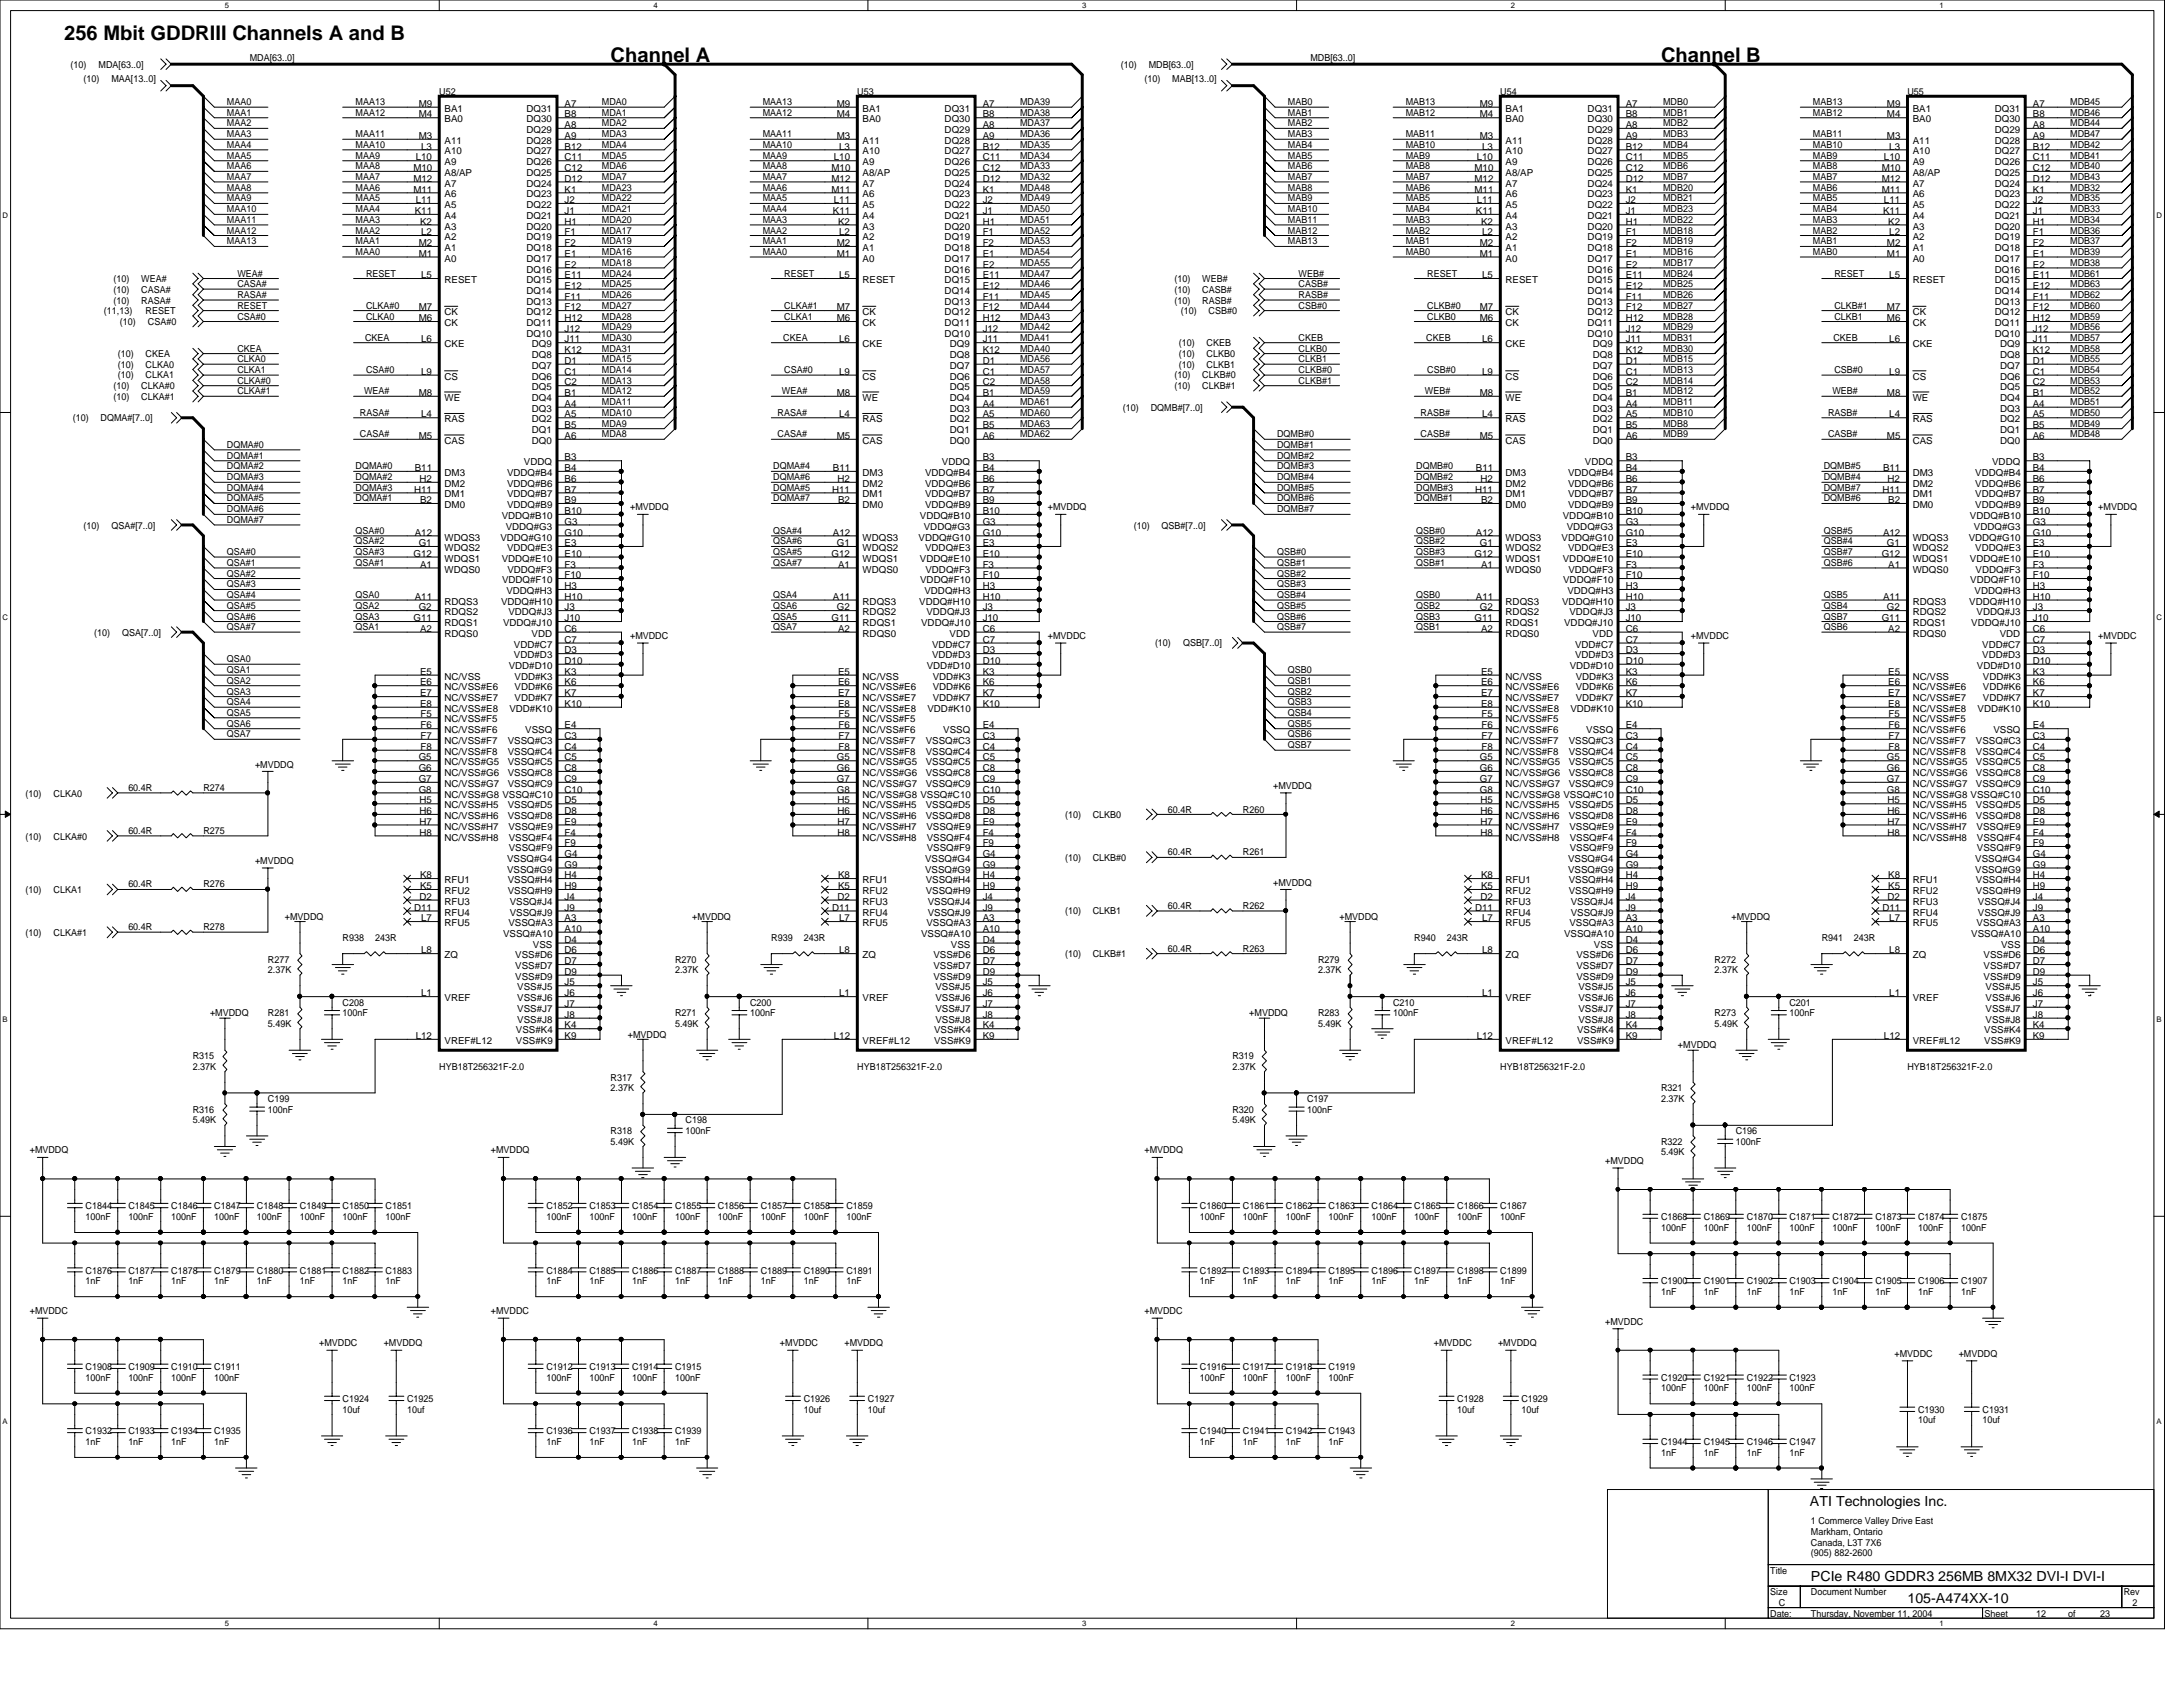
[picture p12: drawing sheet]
<svg xmlns="http://www.w3.org/2000/svg" width="279mm" height="216mm" viewBox="0 0 279 216" stroke-linecap="round" stroke-linejoin="round" font-family="sans-serif">
<defs><g id="words">
<g font-size="2.6">
<text x="8.2" y="5.1">256 Mbit GDDRIII Channels A and B</text>
<text x="78.1" y="7.9">Channel A</text>
<text x="212.6" y="7.9">Channel B</text>
</g>
<g font-size="1.8">
<text x="231.6" y="192.8">ATI Technologies Inc.</text>
<text x="231.8" y="202.4">PCIe R480 GDDR3 256MB 8MX32 DVI-I DVI-I</text>
<text x="244.1" y="205.1">105-A474XX-10</text>
</g>
<g font-size="1.2">
<text x="9" y="8.7">(10)</text>
<text x="10.7" y="10.5">(10)</text>
<text x="12.6" y="8.7">MDA[63..0]</text>
<text x="14.3" y="10.5">MAA[13..0]</text>
<text x="32" y="7.8">MDA[63..0]</text>
<text x="143.5" y="8.7">(10)</text>
<text x="146.5" y="10.5">(10)</text>
<text x="147" y="8.7">MDB[63..0]</text>
<text x="150" y="10.5">MAB[13..0]</text>
<text x="167.7" y="7.8">MDB[63..0]</text>
<text x="29" y="14.8">MAA1</text>
<text x="29" y="16.2">MAA2</text>
<text x="29" y="17.6">MAA3</text>
<text x="29" y="13.5">MAA0</text>
<text x="45.5" y="14.8">MAA12</text>
<text x="45.5" y="17.6">MAA11</text>
<text x="45.5" y="13.5">MAA13</text>
<text x="53.6" y="13.7">M9</text>
<text x="53.6" y="15">M4</text>
<text x="53.6" y="17.8">M3</text>
<text x="56.2" y="12.1">U52</text>
<text x="56.9" y="14.3">BA1</text>
<text x="56.9" y="15.7">BA0</text>
<text x="67.4" y="14.3">DQ31</text>
<text x="67.4" y="15.7">DQ30</text>
<text x="67.4" y="17">DQ29</text>
<text x="72.3" y="13.7">A7</text>
<text x="72.3" y="15">B8</text>
<text x="72.3" y="16.4">A8</text>
<text x="72.3" y="17.8">A9</text>
<text x="77" y="16.2">MDA2</text>
<text x="77" y="17.6">MDA3</text>
<text x="77" y="14.8">MDA1</text>
<text x="77" y="13.5">MDA0</text>
<text x="97.6" y="14.8">MAA12</text>
<text x="97.6" y="17.6">MAA11</text>
<text x="97.6" y="13.5">MAA13</text>
<text x="107.1" y="13.7">M9</text>
<text x="107.1" y="15">M4</text>
<text x="107.1" y="17.8">M3</text>
<text x="109.7" y="12.1">U53</text>
<text x="110.4" y="14.3">BA1</text>
<text x="110.4" y="15.7">BA0</text>
<text x="120.9" y="14.3">DQ31</text>
<text x="120.9" y="15.7">DQ30</text>
<text x="120.9" y="17">DQ29</text>
<text x="125.8" y="13.7">A7</text>
<text x="125.8" y="15">B8</text>
<text x="125.8" y="16.4">A8</text>
<text x="125.8" y="17.8">A9</text>
<text x="130.6" y="16.2">MDA37</text>
<text x="130.6" y="14.8">MDA38</text>
<text x="130.6" y="13.5">MDA39</text>
<text x="130.6" y="17.6">MDA36</text>
<text x="164.8" y="16.2">MAB2</text>
<text x="164.8" y="13.5">MAB0</text>
<text x="164.8" y="17.6">MAB3</text>
<text x="164.8" y="14.8">MAB1</text>
<text x="179.9" y="14.8">MAB12</text>
<text x="179.9" y="13.5">MAB13</text>
<text x="179.9" y="17.6">MAB11</text>
<text x="189.4" y="13.7">M9</text>
<text x="189.4" y="15">M4</text>
<text x="189.4" y="17.8">M3</text>
<text x="192" y="12.1">U54</text>
<text x="192.7" y="14.3">BA1</text>
<text x="192.7" y="15.7">BA0</text>
<text x="203.2" y="14.3">DQ31</text>
<text x="203.2" y="15.7">DQ30</text>
<text x="203.2" y="17">DQ29</text>
<text x="208.1" y="13.7">A7</text>
<text x="208.1" y="15">B8</text>
<text x="208.1" y="16.4">A8</text>
<text x="208.1" y="17.8">A9</text>
<text x="212.9" y="17.6">MDB3</text>
<text x="212.9" y="16.2">MDB2</text>
<text x="212.9" y="13.5">MDB0</text>
<text x="212.9" y="14.8">MDB1</text>
<text x="232" y="17.6">MAB11</text>
<text x="232" y="14.8">MAB12</text>
<text x="232" y="13.5">MAB13</text>
<text x="241.5" y="13.7">M9</text>
<text x="241.5" y="15">M4</text>
<text x="241.5" y="17.8">M3</text>
<text x="244.1" y="12.1">U55</text>
<text x="244.8" y="14.3">BA1</text>
<text x="244.8" y="15.7">BA0</text>
<text x="255.3" y="14.3">DQ31</text>
<text x="255.3" y="15.7">DQ30</text>
<text x="255.3" y="17">DQ29</text>
<text x="260.2" y="13.7">A7</text>
<text x="260.2" y="15">B8</text>
<text x="260.2" y="16.4">A8</text>
<text x="260.2" y="17.8">A9</text>
<text x="265" y="14.8">MDB46</text>
<text x="265" y="16.2">MDB44</text>
<text x="265" y="17.6">MDB47</text>
<text x="265" y="13.5">MDB45</text>
<text x="29" y="23">MAA7</text>
<text x="29" y="20.3">MAA5</text>
<text x="29" y="18.9">MAA4</text>
<text x="29" y="21.7">MAA6</text>
<text x="45.5" y="23">MAA7</text>
<text x="45.5" y="20.3">MAA9</text>
<text x="45.5" y="21.7">MAA8</text>
<text x="45.5" y="18.9">MAA10</text>
<text x="52.9" y="21.9">M10</text>
<text x="52.9" y="23.2">M12</text>
<text x="53.2" y="20.5">L10</text>
<text x="53.9" y="19.1">L3</text>
<text x="56.9" y="18.4">A11</text>
<text x="56.9" y="19.8">A10</text>
<text x="56.9" y="21.2">A9</text>
<text x="56.9" y="22.5">A8/AP</text>
<text x="56.9" y="23.9">A7</text>
<text x="67.4" y="18.4">DQ28</text>
<text x="67.4" y="19.8">DQ27</text>
<text x="67.4" y="21.2">DQ26</text>
<text x="67.4" y="22.5">DQ25</text>
<text x="67.4" y="23.9">DQ24</text>
<text x="72.3" y="19.1">B12</text>
<text x="72.3" y="20.5">C11</text>
<text x="72.3" y="21.9">C12</text>
<text x="72.3" y="23.2">D12</text>
<text x="77" y="18.9">MDA4</text>
<text x="77" y="21.7">MDA6</text>
<text x="77" y="20.3">MDA5</text>
<text x="77" y="23">MDA7</text>
<text x="97.6" y="20.3">MAA9</text>
<text x="97.6" y="23">MAA7</text>
<text x="97.6" y="18.9">MAA10</text>
<text x="97.6" y="21.7">MAA8</text>
<text x="106.4" y="21.9">M10</text>
<text x="106.4" y="23.2">M12</text>
<text x="106.7" y="20.5">L10</text>
<text x="107.4" y="19.1">L3</text>
<text x="110.4" y="18.4">A11</text>
<text x="110.4" y="19.8">A10</text>
<text x="110.4" y="21.2">A9</text>
<text x="110.4" y="22.5">A8/AP</text>
<text x="110.4" y="23.9">A7</text>
<text x="120.9" y="18.4">DQ28</text>
<text x="120.9" y="19.8">DQ27</text>
<text x="120.9" y="21.2">DQ26</text>
<text x="120.9" y="22.5">DQ25</text>
<text x="120.9" y="23.9">DQ24</text>
<text x="125.8" y="19.1">B12</text>
<text x="125.8" y="20.5">C11</text>
<text x="125.8" y="21.9">C12</text>
<text x="125.8" y="23.2">D12</text>
<text x="130.6" y="21.7">MDA33</text>
<text x="130.6" y="18.9">MDA35</text>
<text x="130.6" y="23">MDA32</text>
<text x="130.6" y="20.3">MDA34</text>
<text x="164.8" y="23">MAB7</text>
<text x="164.8" y="21.7">MAB6</text>
<text x="164.8" y="18.9">MAB4</text>
<text x="164.8" y="20.3">MAB5</text>
<text x="179.9" y="20.3">MAB9</text>
<text x="179.9" y="21.7">MAB8</text>
<text x="179.9" y="18.9">MAB10</text>
<text x="179.9" y="23">MAB7</text>
<text x="188.7" y="21.9">M10</text>
<text x="188.7" y="23.2">M12</text>
<text x="189" y="20.5">L10</text>
<text x="189.7" y="19.1">L3</text>
<text x="192.7" y="18.4">A11</text>
<text x="192.7" y="19.8">A10</text>
<text x="192.7" y="21.2">A9</text>
<text x="192.7" y="22.5">A8/AP</text>
<text x="192.7" y="23.9">A7</text>
<text x="203.2" y="18.4">DQ28</text>
<text x="203.2" y="19.8">DQ27</text>
<text x="203.2" y="21.2">DQ26</text>
<text x="203.2" y="22.5">DQ25</text>
<text x="203.2" y="23.9">DQ24</text>
<text x="208.1" y="19.1">B12</text>
<text x="208.1" y="20.5">C11</text>
<text x="208.1" y="21.9">C12</text>
<text x="208.1" y="23.2">D12</text>
<text x="212.9" y="21.7">MDB6</text>
<text x="212.9" y="18.9">MDB4</text>
<text x="212.9" y="20.3">MDB5</text>
<text x="212.9" y="23">MDB7</text>
<text x="232" y="23">MAB7</text>
<text x="232" y="18.9">MAB10</text>
<text x="232" y="20.3">MAB9</text>
<text x="232" y="21.7">MAB8</text>
<text x="240.8" y="21.9">M10</text>
<text x="240.8" y="23.2">M12</text>
<text x="241.1" y="20.5">L10</text>
<text x="241.8" y="19.1">L3</text>
<text x="244.8" y="18.4">A11</text>
<text x="244.8" y="19.8">A10</text>
<text x="244.8" y="21.2">A9</text>
<text x="244.8" y="22.5">A8/AP</text>
<text x="244.8" y="23.9">A7</text>
<text x="255.3" y="18.4">DQ28</text>
<text x="255.3" y="19.8">DQ27</text>
<text x="255.3" y="21.2">DQ26</text>
<text x="255.3" y="22.5">DQ25</text>
<text x="255.3" y="23.9">DQ24</text>
<text x="260.2" y="19.1">B12</text>
<text x="260.2" y="20.5">C11</text>
<text x="260.2" y="21.9">C12</text>
<text x="260.2" y="23.2">D12</text>
<text x="265" y="18.9">MDB42</text>
<text x="265" y="23">MDB43</text>
<text x="265" y="21.7">MDB40</text>
<text x="265" y="20.3">MDB41</text>
<text x="29" y="24.4">MAA8</text>
<text x="29" y="28.5">MAA11</text>
<text x="29" y="29.9">MAA12</text>
<text x="29" y="25.8">MAA9</text>
<text x="29" y="27.2">MAA10</text>
<text x="45.5" y="29.9">MAA2</text>
<text x="45.5" y="24.4">MAA6</text>
<text x="45.5" y="25.8">MAA5</text>
<text x="45.5" y="28.5">MAA3</text>
<text x="45.5" y="27.2">MAA4</text>
<text x="52.9" y="24.6">M11</text>
<text x="53.1" y="27.4">K11</text>
<text x="53.2" y="26">L11</text>
<text x="53.8" y="28.7">K2</text>
<text x="56.9" y="25.3">A6</text>
<text x="56.9" y="26.6">A5</text>
<text x="56.9" y="28">A4</text>
<text x="56.9" y="29.4">A3</text>
<text x="67.4" y="25.3">DQ23</text>
<text x="67.4" y="26.6">DQ22</text>
<text x="67.4" y="28">DQ21</text>
<text x="67.4" y="29.4">DQ20</text>
<text x="72.3" y="24.6">K1</text>
<text x="72.3" y="26">J2</text>
<text x="72.3" y="27.4">J1</text>
<text x="72.3" y="28.7">H1</text>
<text x="77" y="28.5">MDA20</text>
<text x="77" y="27.2">MDA21</text>
<text x="77" y="24.4">MDA23</text>
<text x="77" y="25.8">MDA22</text>
<text x="77" y="29.9">MDA17</text>
<text x="97.6" y="25.8">MAA5</text>
<text x="97.6" y="27.2">MAA4</text>
<text x="97.6" y="24.4">MAA6</text>
<text x="97.6" y="29.9">MAA2</text>
<text x="97.6" y="28.5">MAA3</text>
<text x="106.4" y="24.6">M11</text>
<text x="106.6" y="27.4">K11</text>
<text x="106.7" y="26">L11</text>
<text x="107.3" y="28.7">K2</text>
<text x="110.4" y="25.3">A6</text>
<text x="110.4" y="26.6">A5</text>
<text x="110.4" y="28">A4</text>
<text x="110.4" y="29.4">A3</text>
<text x="120.9" y="25.3">DQ23</text>
<text x="120.9" y="26.6">DQ22</text>
<text x="120.9" y="28">DQ21</text>
<text x="120.9" y="29.4">DQ20</text>
<text x="125.8" y="24.6">K1</text>
<text x="125.8" y="26">J2</text>
<text x="125.8" y="27.4">J1</text>
<text x="125.8" y="28.7">H1</text>
<text x="130.6" y="25.8">MDA49</text>
<text x="130.6" y="28.5">MDA51</text>
<text x="130.6" y="24.4">MDA48</text>
<text x="130.6" y="27.2">MDA50</text>
<text x="130.6" y="29.9">MDA52</text>
<text x="164.8" y="29.9">MAB12</text>
<text x="164.8" y="24.4">MAB8</text>
<text x="164.8" y="28.5">MAB11</text>
<text x="164.8" y="25.8">MAB9</text>
<text x="164.8" y="27.2">MAB10</text>
<text x="179.9" y="24.4">MAB6</text>
<text x="179.9" y="27.2">MAB4</text>
<text x="179.9" y="29.9">MAB2</text>
<text x="179.9" y="25.8">MAB5</text>
<text x="179.9" y="28.5">MAB3</text>
<text x="188.7" y="24.6">M11</text>
<text x="188.9" y="27.4">K11</text>
<text x="189" y="26">L11</text>
<text x="189.6" y="28.7">K2</text>
<text x="192.7" y="25.3">A6</text>
<text x="192.7" y="26.6">A5</text>
<text x="192.7" y="28">A4</text>
<text x="192.7" y="29.4">A3</text>
<text x="203.2" y="25.3">DQ23</text>
<text x="203.2" y="26.6">DQ22</text>
<text x="203.2" y="28">DQ21</text>
<text x="203.2" y="29.4">DQ20</text>
<text x="208.1" y="24.6">K1</text>
<text x="208.1" y="26">J2</text>
<text x="208.1" y="27.4">J1</text>
<text x="208.1" y="28.7">H1</text>
<text x="212.9" y="24.4">MDB20</text>
<text x="212.9" y="28.5">MDB22</text>
<text x="212.9" y="29.9">MDB18</text>
<text x="212.9" y="27.2">MDB23</text>
<text x="212.9" y="25.8">MDB21</text>
<text x="232" y="24.4">MAB6</text>
<text x="232" y="25.8">MAB5</text>
<text x="232" y="28.5">MAB3</text>
<text x="232" y="29.9">MAB2</text>
<text x="232" y="27.2">MAB4</text>
<text x="240.8" y="24.6">M11</text>
<text x="241" y="27.4">K11</text>
<text x="241.1" y="26">L11</text>
<text x="241.7" y="28.7">K2</text>
<text x="244.8" y="25.3">A6</text>
<text x="244.8" y="26.6">A5</text>
<text x="244.8" y="28">A4</text>
<text x="244.8" y="29.4">A3</text>
<text x="255.3" y="25.3">DQ23</text>
<text x="255.3" y="26.6">DQ22</text>
<text x="255.3" y="28">DQ21</text>
<text x="255.3" y="29.4">DQ20</text>
<text x="260.2" y="24.6">K1</text>
<text x="260.2" y="26">J2</text>
<text x="260.2" y="27.4">J1</text>
<text x="260.2" y="28.7">H1</text>
<text x="265" y="25.8">MDB35</text>
<text x="265" y="29.9">MDB36</text>
<text x="265" y="27.2">MDB33</text>
<text x="265" y="28.5">MDB34</text>
<text x="265" y="24.4">MDB32</text>
<text x="29" y="31.3">MAA13</text>
<text x="30.4" y="35.4">WEA#</text>
<text x="45.5" y="32.6">MAA0</text>
<text x="45.5" y="31.3">MAA1</text>
<text x="46.9" y="35.4">RESET</text>
<text x="53.6" y="32.9">M1</text>
<text x="53.6" y="31.5">M2</text>
<text x="53.9" y="30.1">L2</text>
<text x="53.9" y="35.6">L5</text>
<text x="56.9" y="33.5">A0</text>
<text x="56.9" y="32.1">A1</text>
<text x="56.9" y="30.7">A2</text>
<text x="67.4" y="30.7">DQ19</text>
<text x="67.4" y="32.1">DQ18</text>
<text x="67.4" y="33.5">DQ17</text>
<text x="67.4" y="34.9">DQ16</text>
<text x="72.3" y="30.1">F1</text>
<text x="72.3" y="31.5">F2</text>
<text x="72.3" y="32.9">E1</text>
<text x="72.3" y="34.2">E2</text>
<text x="72.3" y="35.6">E11</text>
<text x="77" y="32.6">MDA16</text>
<text x="77" y="31.3">MDA19</text>
<text x="77" y="35.4">MDA24</text>
<text x="77" y="34">MDA18</text>
<text x="97.6" y="32.6">MAA0</text>
<text x="97.6" y="31.3">MAA1</text>
<text x="100.4" y="35.4">RESET</text>
<text x="107.1" y="32.9">M1</text>
<text x="107.1" y="31.5">M2</text>
<text x="107.4" y="30.1">L2</text>
<text x="107.4" y="35.6">L5</text>
<text x="110.4" y="33.5">A0</text>
<text x="110.4" y="32.1">A1</text>
<text x="110.4" y="30.7">A2</text>
<text x="120.9" y="30.7">DQ19</text>
<text x="120.9" y="32.1">DQ18</text>
<text x="120.9" y="33.5">DQ17</text>
<text x="120.9" y="34.9">DQ16</text>
<text x="125.8" y="30.1">F1</text>
<text x="125.8" y="31.5">F2</text>
<text x="125.8" y="32.9">E1</text>
<text x="125.8" y="34.2">E2</text>
<text x="125.8" y="35.6">E11</text>
<text x="130.6" y="34">MDA55</text>
<text x="130.6" y="35.4">MDA47</text>
<text x="130.6" y="32.6">MDA54</text>
<text x="130.6" y="31.3">MDA53</text>
<text x="164.8" y="31.3">MAB13</text>
<text x="166.2" y="35.4">WEB#</text>
<text x="179.9" y="31.3">MAB1</text>
<text x="179.9" y="32.6">MAB0</text>
<text x="182.7" y="35.4">RESET</text>
<text x="189.4" y="32.9">M1</text>
<text x="189.4" y="31.5">M2</text>
<text x="189.7" y="30.1">L2</text>
<text x="189.7" y="35.6">L5</text>
<text x="192.7" y="33.5">A0</text>
<text x="192.7" y="32.1">A1</text>
<text x="192.7" y="30.7">A2</text>
<text x="203.2" y="30.7">DQ19</text>
<text x="203.2" y="32.1">DQ18</text>
<text x="203.2" y="33.5">DQ17</text>
<text x="203.2" y="34.9">DQ16</text>
<text x="208.1" y="30.1">F1</text>
<text x="208.1" y="31.5">F2</text>
<text x="208.1" y="32.9">E1</text>
<text x="208.1" y="34.2">E2</text>
<text x="208.1" y="35.6">E11</text>
<text x="212.9" y="32.6">MDB16</text>
<text x="212.9" y="31.3">MDB19</text>
<text x="212.9" y="34">MDB17</text>
<text x="212.9" y="35.4">MDB24</text>
<text x="232" y="32.6">MAB0</text>
<text x="232" y="31.3">MAB1</text>
<text x="234.8" y="35.4">RESET</text>
<text x="241.5" y="32.9">M1</text>
<text x="241.5" y="31.5">M2</text>
<text x="241.8" y="30.1">L2</text>
<text x="241.8" y="35.6">L5</text>
<text x="244.8" y="33.5">A0</text>
<text x="244.8" y="32.1">A1</text>
<text x="244.8" y="30.7">A2</text>
<text x="255.3" y="30.7">DQ19</text>
<text x="255.3" y="32.1">DQ18</text>
<text x="255.3" y="33.5">DQ17</text>
<text x="255.3" y="34.9">DQ16</text>
<text x="260.2" y="30.1">F1</text>
<text x="260.2" y="31.5">F2</text>
<text x="260.2" y="32.9">E1</text>
<text x="260.2" y="34.2">E2</text>
<text x="260.2" y="35.6">E11</text>
<text x="265" y="35.4">MDB61</text>
<text x="265" y="31.3">MDB37</text>
<text x="265" y="32.6">MDB39</text>
<text x="265" y="34">MDB38</text>
<text x="13.3" y="40.2">(11,13)</text>
<text x="14.5" y="37.5">(10)</text>
<text x="14.5" y="38.9">(10)</text>
<text x="14.5" y="36.1">(10)</text>
<text x="15.3" y="41.6">(10)</text>
<text x="18.1" y="37.5">CASA#</text>
<text x="18.1" y="38.9">RASA#</text>
<text x="18.1" y="36.1">WEA#</text>
<text x="18.6" y="40.2">RESET</text>
<text x="18.9" y="41.6">CSA#0</text>
<text x="30.4" y="36.7">CASA#</text>
<text x="30.4" y="38.1">RASA#</text>
<text x="30.4" y="39.5">RESET</text>
<text x="30.4" y="40.9">CSA#0</text>
<text x="46.9" y="39.5">CLKA#0</text>
<text x="46.9" y="40.9">CLKA0</text>
<text x="53.6" y="39.7">M7</text>
<text x="53.6" y="41.1">M6</text>
<text x="56.9" y="36.2">RESET</text>
<text x="56.9" y="41.7">CK</text>
<text x="56.9" y="40.3">CK</text>
<text x="67.4" y="36.2">DQ15</text>
<text x="67.4" y="37.6">DQ14</text>
<text x="67.4" y="39">DQ13</text>
<text x="67.4" y="40.3">DQ12</text>
<text x="67.4" y="41.7">DQ11</text>
<text x="72.3" y="37">E12</text>
<text x="72.3" y="38.4">F11</text>
<text x="72.3" y="39.7">F12</text>
<text x="72.3" y="41.1">H12</text>
<text x="77" y="36.7">MDA25</text>
<text x="77" y="39.5">MDA27</text>
<text x="77" y="40.9">MDA28</text>
<text x="77" y="38.1">MDA26</text>
<text x="100.4" y="39.5">CLKA#1</text>
<text x="100.4" y="40.9">CLKA1</text>
<text x="107.1" y="39.7">M7</text>
<text x="107.1" y="41.1">M6</text>
<text x="110.4" y="36.2">RESET</text>
<text x="110.4" y="41.7">CK</text>
<text x="110.4" y="40.3">CK</text>
<text x="120.9" y="36.2">DQ15</text>
<text x="120.9" y="37.6">DQ14</text>
<text x="120.9" y="39">DQ13</text>
<text x="120.9" y="40.3">DQ12</text>
<text x="120.9" y="41.7">DQ11</text>
<text x="125.8" y="37">E12</text>
<text x="125.8" y="38.4">F11</text>
<text x="125.8" y="39.7">F12</text>
<text x="125.8" y="41.1">H12</text>
<text x="130.6" y="36.7">MDA46</text>
<text x="130.6" y="38.1">MDA45</text>
<text x="130.6" y="39.5">MDA44</text>
<text x="130.6" y="40.9">MDA43</text>
<text x="150.3" y="37.5">(10)</text>
<text x="150.3" y="36.1">(10)</text>
<text x="150.3" y="38.9">(10)</text>
<text x="151.1" y="40.2">(10)</text>
<text x="153.9" y="37.5">CASB#</text>
<text x="153.9" y="36.1">WEB#</text>
<text x="153.9" y="38.9">RASB#</text>
<text x="154.7" y="40.2">CSB#0</text>
<text x="166.2" y="36.7">CASB#</text>
<text x="166.2" y="38.1">RASB#</text>
<text x="166.2" y="39.5">CSB#0</text>
<text x="182.7" y="39.5">CLKB#0</text>
<text x="182.7" y="40.9">CLKB0</text>
<text x="189.4" y="41.1">M6</text>
<text x="189.4" y="39.7">M7</text>
<text x="192.7" y="36.2">RESET</text>
<text x="192.7" y="41.7">CK</text>
<text x="192.7" y="40.3">CK</text>
<text x="203.2" y="36.2">DQ15</text>
<text x="203.2" y="37.6">DQ14</text>
<text x="203.2" y="39">DQ13</text>
<text x="203.2" y="40.3">DQ12</text>
<text x="203.2" y="41.7">DQ11</text>
<text x="208.1" y="37">E12</text>
<text x="208.1" y="38.4">F11</text>
<text x="208.1" y="39.7">F12</text>
<text x="208.1" y="41.1">H12</text>
<text x="212.9" y="38.1">MDB26</text>
<text x="212.9" y="36.7">MDB25</text>
<text x="212.9" y="39.5">MDB27</text>
<text x="212.9" y="40.9">MDB28</text>
<text x="234.8" y="39.5">CLKB#1</text>
<text x="234.8" y="40.9">CLKB1</text>
<text x="241.5" y="41.1">M6</text>
<text x="241.5" y="39.7">M7</text>
<text x="244.8" y="36.2">RESET</text>
<text x="244.8" y="41.7">CK</text>
<text x="244.8" y="40.3">CK</text>
<text x="255.3" y="36.2">DQ15</text>
<text x="255.3" y="37.6">DQ14</text>
<text x="255.3" y="39">DQ13</text>
<text x="255.3" y="40.3">DQ12</text>
<text x="255.3" y="41.7">DQ11</text>
<text x="260.2" y="37">E12</text>
<text x="260.2" y="38.4">F11</text>
<text x="260.2" y="39.7">F12</text>
<text x="260.2" y="41.1">H12</text>
<text x="265" y="36.7">MDB63</text>
<text x="265" y="40.9">MDB59</text>
<text x="265" y="39.5">MDB60</text>
<text x="265" y="38.1">MDB62</text>
<text x="15.1" y="47.1">(10)</text>
<text x="15.1" y="45.7">(10)</text>
<text x="18.6" y="47.1">CLKA0</text>
<text x="18.6" y="45.7">CKEA</text>
<text x="30.4" y="47.8">CLKA1</text>
<text x="30.4" y="46.4">CLKA0</text>
<text x="30.4" y="45">CKEA</text>
<text x="46.7" y="43.6">CKEA</text>
<text x="46.9" y="47.8">CSA#0</text>
<text x="53.9" y="48">L9</text>
<text x="53.9" y="43.8">L6</text>
<text x="56.9" y="44.4">CKE</text>
<text x="67.4" y="43.1">DQ10</text>
<text x="68.1" y="44.4">DQ9</text>
<text x="68.1" y="45.8">DQ8</text>
<text x="68.1" y="47.2">DQ7</text>
<text x="72.3" y="42.5">J12</text>
<text x="72.3" y="43.8">J11</text>
<text x="72.3" y="45.2">K12</text>
<text x="72.3" y="46.6">D1</text>
<text x="72.3" y="48">C1</text>
<text x="77" y="47.8">MDA14</text>
<text x="77" y="46.4">MDA15</text>
<text x="77" y="43.6">MDA30</text>
<text x="77" y="42.2">MDA29</text>
<text x="77" y="45">MDA31</text>
<text x="100.2" y="43.6">CKEA</text>
<text x="100.4" y="47.8">CSA#0</text>
<text x="107.4" y="48">L9</text>
<text x="107.4" y="43.8">L6</text>
<text x="110.4" y="44.4">CKE</text>
<text x="120.9" y="43.1">DQ10</text>
<text x="121.6" y="44.4">DQ9</text>
<text x="121.6" y="45.8">DQ8</text>
<text x="121.6" y="47.2">DQ7</text>
<text x="125.8" y="43.8">J11</text>
<text x="125.8" y="45.2">K12</text>
<text x="125.8" y="46.6">D1</text>
<text x="125.8" y="48">C1</text>
<text x="125.8" y="42.5">J12</text>
<text x="130.6" y="42.2">MDA42</text>
<text x="130.6" y="45">MDA40</text>
<text x="130.6" y="46.4">MDA56</text>
<text x="130.6" y="43.6">MDA41</text>
<text x="130.6" y="47.8">MDA57</text>
<text x="150.9" y="47.1">(10)</text>
<text x="150.9" y="45.7">(10)</text>
<text x="150.9" y="44.3">(10)</text>
<text x="154.4" y="47.1">CLKB1</text>
<text x="154.4" y="45.7">CLKB0</text>
<text x="154.4" y="44.3">CKEB</text>
<text x="166.2" y="47.8">CLKB#0</text>
<text x="166.2" y="46.4">CLKB1</text>
<text x="166.2" y="45">CLKB0</text>
<text x="166.2" y="43.6">CKEB</text>
<text x="182.5" y="43.6">CKEB</text>
<text x="182.7" y="47.8">CSB#0</text>
<text x="189.7" y="48">L9</text>
<text x="189.7" y="43.8">L6</text>
<text x="192.7" y="44.4">CKE</text>
<text x="203.2" y="43.1">DQ10</text>
<text x="203.9" y="44.4">DQ9</text>
<text x="203.9" y="45.8">DQ8</text>
<text x="203.9" y="47.2">DQ7</text>
<text x="208.1" y="43.8">J11</text>
<text x="208.1" y="45.2">K12</text>
<text x="208.1" y="46.6">D1</text>
<text x="208.1" y="48">C1</text>
<text x="208.1" y="42.5">J12</text>
<text x="212.9" y="43.6">MDB31</text>
<text x="212.9" y="46.4">MDB15</text>
<text x="212.9" y="42.2">MDB29</text>
<text x="212.9" y="45">MDB30</text>
<text x="212.9" y="47.8">MDB13</text>
<text x="234.7" y="43.6">CKEB</text>
<text x="234.8" y="47.8">CSB#0</text>
<text x="241.8" y="43.8">L6</text>
<text x="241.8" y="48">L9</text>
<text x="244.8" y="44.4">CKE</text>
<text x="255.3" y="43.1">DQ10</text>
<text x="256" y="44.4">DQ9</text>
<text x="256" y="45.8">DQ8</text>
<text x="256" y="47.2">DQ7</text>
<text x="260.2" y="43.8">J11</text>
<text x="260.2" y="45.2">K12</text>
<text x="260.2" y="46.6">D1</text>
<text x="260.2" y="48">C1</text>
<text x="260.2" y="42.5">J12</text>
<text x="265" y="43.6">MDB57</text>
<text x="265" y="45">MDB58</text>
<text x="265" y="42.2">MDB56</text>
<text x="265" y="47.8">MDB54</text>
<text x="265" y="46.4">MDB55</text>
<text x="9.3" y="53.9">(10)</text>
<text x="12.9" y="53.9">DQMA#[7..0]</text>
<text x="14.5" y="49.8">(10)</text>
<text x="14.5" y="51.2">(10)</text>
<text x="15.1" y="48.4">(10)</text>
<text x="18.1" y="49.8">CLKA#0</text>
<text x="18.1" y="51.2">CLKA#1</text>
<text x="18.6" y="48.4">CLKA1</text>
<text x="30.4" y="50.5">CLKA#1</text>
<text x="30.4" y="49.1">CLKA#0</text>
<text x="46.1" y="53.2">RASA#</text>
<text x="46.6" y="50.5">WEA#</text>
<text x="53.6" y="50.7">M8</text>
<text x="53.9" y="53.4">L4</text>
<text x="56.9" y="48.6">CS</text>
<text x="56.9" y="51.3">WE</text>
<text x="68.1" y="48.6">DQ6</text>
<text x="68.1" y="50">DQ5</text>
<text x="68.1" y="51.3">DQ4</text>
<text x="68.1" y="52.7">DQ3</text>
<text x="72.3" y="49.3">C2</text>
<text x="72.3" y="50.7">B1</text>
<text x="72.3" y="52.1">A4</text>
<text x="72.3" y="53.4">A5</text>
<text x="77" y="53.2">MDA10</text>
<text x="77" y="49.1">MDA13</text>
<text x="77" y="51.9">MDA11</text>
<text x="77" y="50.5">MDA12</text>
<text x="99.5" y="53.2">RASA#</text>
<text x="100.1" y="50.5">WEA#</text>
<text x="107.1" y="50.7">M8</text>
<text x="107.4" y="53.4">L4</text>
<text x="110.4" y="48.6">CS</text>
<text x="110.4" y="51.3">WE</text>
<text x="121.6" y="48.6">DQ6</text>
<text x="121.6" y="50">DQ5</text>
<text x="121.6" y="51.3">DQ4</text>
<text x="121.6" y="52.7">DQ3</text>
<text x="125.8" y="49.3">C2</text>
<text x="125.8" y="50.7">B1</text>
<text x="125.8" y="52.1">A4</text>
<text x="125.8" y="53.4">A5</text>
<text x="130.6" y="49.1">MDA58</text>
<text x="130.6" y="50.5">MDA59</text>
<text x="130.6" y="51.9">MDA61</text>
<text x="130.6" y="53.2">MDA60</text>
<text x="143.7" y="52.6">(10)</text>
<text x="147.3" y="52.6">DQMB#[7..0]</text>
<text x="150.3" y="48.4">(10)</text>
<text x="150.3" y="49.8">(10)</text>
<text x="153.9" y="48.4">CLKB#0</text>
<text x="153.9" y="49.8">CLKB#1</text>
<text x="166.2" y="49.1">CLKB#1</text>
<text x="181.8" y="53.2">RASB#</text>
<text x="182.4" y="50.5">WEB#</text>
<text x="189.4" y="50.7">M8</text>
<text x="189.7" y="53.4">L4</text>
<text x="192.7" y="48.6">CS</text>
<text x="192.7" y="51.3">WE</text>
<text x="203.9" y="48.6">DQ6</text>
<text x="203.9" y="50">DQ5</text>
<text x="203.9" y="51.3">DQ4</text>
<text x="203.9" y="52.7">DQ3</text>
<text x="208.1" y="49.3">C2</text>
<text x="208.1" y="50.7">B1</text>
<text x="208.1" y="52.1">A4</text>
<text x="208.1" y="53.4">A5</text>
<text x="212.9" y="49.1">MDB14</text>
<text x="212.9" y="51.9">MDB11</text>
<text x="212.9" y="50.5">MDB12</text>
<text x="212.9" y="53.2">MDB10</text>
<text x="234" y="53.2">RASB#</text>
<text x="234.5" y="50.5">WEB#</text>
<text x="241.5" y="50.7">M8</text>
<text x="241.8" y="53.4">L4</text>
<text x="244.8" y="48.6">CS</text>
<text x="244.8" y="51.3">WE</text>
<text x="256" y="48.6">DQ6</text>
<text x="256" y="50">DQ5</text>
<text x="256" y="51.3">DQ4</text>
<text x="256" y="52.7">DQ3</text>
<text x="260.2" y="49.3">C2</text>
<text x="260.2" y="50.7">B1</text>
<text x="260.2" y="52.1">A4</text>
<text x="260.2" y="53.4">A5</text>
<text x="265" y="53.2">MDB50</text>
<text x="265" y="51.9">MDB51</text>
<text x="265" y="49.1">MDB53</text>
<text x="265" y="50.5">MDB52</text>
<text x="29" y="57.3">DQMA#0</text>
<text x="29" y="58.7">DQMA#1</text>
<text x="46.1" y="56">CASA#</text>
<text x="53.6" y="56.2">M5</text>
<text x="56.9" y="54.1">RAS</text>
<text x="56.9" y="56.8">CAS</text>
<text x="67.1" y="59.6">VDDQ</text>
<text x="68.1" y="54.1">DQ2</text>
<text x="68.1" y="55.5">DQ1</text>
<text x="68.1" y="56.8">DQ0</text>
<text x="72.3" y="58.9">B3</text>
<text x="72.3" y="54.8">B5</text>
<text x="72.3" y="56.2">A6</text>
<text x="77" y="54.6">MDA9</text>
<text x="77" y="56">MDA8</text>
<text x="99.5" y="56">CASA#</text>
<text x="107.1" y="56.2">M5</text>
<text x="110.4" y="54.1">RAS</text>
<text x="110.4" y="56.8">CAS</text>
<text x="120.6" y="59.6">VDDQ</text>
<text x="121.6" y="54.1">DQ2</text>
<text x="121.6" y="55.5">DQ1</text>
<text x="121.6" y="56.8">DQ0</text>
<text x="125.8" y="54.8">B5</text>
<text x="125.8" y="56.2">A6</text>
<text x="125.8" y="58.9">B3</text>
<text x="130.6" y="56">MDA62</text>
<text x="130.6" y="54.6">MDA63</text>
<text x="163.4" y="58.7">DQMB#2</text>
<text x="163.4" y="57.3">DQMB#1</text>
<text x="163.4" y="56">DQMB#0</text>
<text x="181.8" y="56">CASB#</text>
<text x="189.4" y="56.2">M5</text>
<text x="192.7" y="54.1">RAS</text>
<text x="192.7" y="56.8">CAS</text>
<text x="202.9" y="59.6">VDDQ</text>
<text x="203.9" y="54.1">DQ2</text>
<text x="203.9" y="55.5">DQ1</text>
<text x="203.9" y="56.8">DQ0</text>
<text x="208.1" y="54.8">B5</text>
<text x="208.1" y="56.2">A6</text>
<text x="208.1" y="58.9">B3</text>
<text x="212.9" y="56">MDB9</text>
<text x="212.9" y="54.6">MDB8</text>
<text x="234" y="56">CASB#</text>
<text x="241.5" y="56.2">M5</text>
<text x="244.8" y="54.1">RAS</text>
<text x="244.8" y="56.8">CAS</text>
<text x="255" y="59.6">VDDQ</text>
<text x="256" y="54.1">DQ2</text>
<text x="256" y="55.5">DQ1</text>
<text x="256" y="56.8">DQ0</text>
<text x="260.2" y="54.8">B5</text>
<text x="260.2" y="56.2">A6</text>
<text x="260.2" y="58.9">B3</text>
<text x="265" y="54.6">MDB49</text>
<text x="265" y="56">MDB48</text>
<text x="29" y="65.6">DQMA#6</text>
<text x="29" y="64.2">DQMA#5</text>
<text x="29" y="60.1">DQMA#2</text>
<text x="29" y="61.5">DQMA#3</text>
<text x="29" y="62.8">DQMA#4</text>
<text x="45.5" y="64.2">DQMA#1</text>
<text x="45.5" y="61.5">DQMA#2</text>
<text x="45.5" y="62.8">DQMA#3</text>
<text x="45.5" y="60.1">DQMA#0</text>
<text x="53" y="63">H11</text>
<text x="53.1" y="60.3">B11</text>
<text x="53.7" y="61.7">H2</text>
<text x="53.8" y="64.4">B2</text>
<text x="56.9" y="65">DM0</text>
<text x="56.9" y="60.9">DM3</text>
<text x="56.9" y="62.3">DM2</text>
<text x="56.9" y="63.7">DM1</text>
<text x="64.9" y="60.9">VDDQ#B4</text>
<text x="64.9" y="62.3">VDDQ#B6</text>
<text x="64.9" y="63.7">VDDQ#B7</text>
<text x="64.9" y="65">VDDQ#B9</text>
<text x="72.3" y="65.8">B10</text>
<text x="72.3" y="60.3">B4</text>
<text x="72.3" y="61.7">B6</text>
<text x="72.3" y="63">B7</text>
<text x="72.3" y="64.4">B9</text>
<text x="80.6" y="65.3">+MVDDQ</text>
<text x="99" y="60.1">DQMA#4</text>
<text x="99" y="61.5">DQMA#6</text>
<text x="99" y="62.8">DQMA#5</text>
<text x="99" y="64.2">DQMA#7</text>
<text x="106.5" y="63">H11</text>
<text x="106.6" y="60.3">B11</text>
<text x="107.2" y="61.7">H2</text>
<text x="107.3" y="64.4">B2</text>
<text x="110.4" y="65">DM0</text>
<text x="110.4" y="60.9">DM3</text>
<text x="110.4" y="62.3">DM2</text>
<text x="110.4" y="63.7">DM1</text>
<text x="118.4" y="60.9">VDDQ#B4</text>
<text x="118.4" y="62.3">VDDQ#B6</text>
<text x="118.4" y="63.7">VDDQ#B7</text>
<text x="118.4" y="65">VDDQ#B9</text>
<text x="125.8" y="65.8">B10</text>
<text x="125.8" y="60.3">B4</text>
<text x="125.8" y="61.7">B6</text>
<text x="125.8" y="63">B7</text>
<text x="125.8" y="64.4">B9</text>
<text x="134.1" y="65.3">+MVDDQ</text>
<text x="163.4" y="60.1">DQMB#3</text>
<text x="163.4" y="62.8">DQMB#5</text>
<text x="163.4" y="61.5">DQMB#4</text>
<text x="163.4" y="65.6">DQMB#7</text>
<text x="163.4" y="64.2">DQMB#6</text>
<text x="181.3" y="61.5">DQMB#2</text>
<text x="181.3" y="62.8">DQMB#3</text>
<text x="181.3" y="60.1">DQMB#0</text>
<text x="181.3" y="64.2">DQMB#1</text>
<text x="188.8" y="63">H11</text>
<text x="188.9" y="60.3">B11</text>
<text x="189.5" y="61.7">H2</text>
<text x="189.6" y="64.4">B2</text>
<text x="192.7" y="65">DM0</text>
<text x="192.7" y="60.9">DM3</text>
<text x="192.7" y="62.3">DM2</text>
<text x="192.7" y="63.7">DM1</text>
<text x="200.7" y="60.9">VDDQ#B4</text>
<text x="200.7" y="62.3">VDDQ#B6</text>
<text x="200.7" y="63.7">VDDQ#B7</text>
<text x="200.7" y="65">VDDQ#B9</text>
<text x="208.1" y="65.8">B10</text>
<text x="208.1" y="60.3">B4</text>
<text x="208.1" y="61.7">B6</text>
<text x="208.1" y="63">B7</text>
<text x="208.1" y="64.4">B9</text>
<text x="216.4" y="65.3">+MVDDQ</text>
<text x="233.4" y="60.1">DQMB#5</text>
<text x="233.4" y="61.5">DQMB#4</text>
<text x="233.4" y="62.8">DQMB#7</text>
<text x="233.4" y="64.2">DQMB#6</text>
<text x="240.9" y="63">H11</text>
<text x="241" y="60.3">B11</text>
<text x="241.6" y="61.7">H2</text>
<text x="241.7" y="64.4">B2</text>
<text x="244.8" y="65">DM0</text>
<text x="244.8" y="60.9">DM3</text>
<text x="244.8" y="62.3">DM2</text>
<text x="244.8" y="63.7">DM1</text>
<text x="252.8" y="60.9">VDDQ#B4</text>
<text x="252.8" y="62.3">VDDQ#B6</text>
<text x="252.8" y="63.7">VDDQ#B7</text>
<text x="252.8" y="65">VDDQ#B9</text>
<text x="260.2" y="65.8">B10</text>
<text x="260.2" y="60.3">B4</text>
<text x="260.2" y="61.7">B6</text>
<text x="260.2" y="63">B7</text>
<text x="260.2" y="64.4">B9</text>
<text x="268.6" y="65.3">+MVDDQ</text>
<text x="10.7" y="67.6">(10)</text>
<text x="14.3" y="67.6">QSA#[7..0]</text>
<text x="29" y="66.9">DQMA#7</text>
<text x="29" y="71">QSA#0</text>
<text x="45.5" y="69.7">QSA#2</text>
<text x="45.5" y="71">QSA#3</text>
<text x="45.5" y="68.3">QSA#0</text>
<text x="52.9" y="71.2">G12</text>
<text x="53.1" y="68.5">A12</text>
<text x="53.6" y="69.9">G1</text>
<text x="56.9" y="71.9">WDQS1</text>
<text x="56.9" y="70.5">WDQS2</text>
<text x="56.9" y="69.2">WDQS3</text>
<text x="64.1" y="69.2">VDDQ#G10</text>
<text x="64.2" y="66.4">VDDQ#B10</text>
<text x="64.2" y="71.9">VDDQ#E10</text>
<text x="64.7" y="67.8">VDDQ#G3</text>
<text x="64.9" y="70.5">VDDQ#E3</text>
<text x="72.3" y="67.1">G3</text>
<text x="72.3" y="71.2">E10</text>
<text x="72.3" y="69.9">E3</text>
<text x="72.3" y="68.5">G10</text>
<text x="99" y="68.3">QSA#4</text>
<text x="99" y="69.7">QSA#6</text>
<text x="99" y="71">QSA#5</text>
<text x="106.4" y="71.2">G12</text>
<text x="106.6" y="68.5">A12</text>
<text x="107.1" y="69.9">G1</text>
<text x="110.4" y="71.9">WDQS1</text>
<text x="110.4" y="70.5">WDQS2</text>
<text x="110.4" y="69.2">WDQS3</text>
<text x="117.6" y="69.2">VDDQ#G10</text>
<text x="117.7" y="66.4">VDDQ#B10</text>
<text x="117.7" y="71.9">VDDQ#E10</text>
<text x="118.2" y="67.8">VDDQ#G3</text>
<text x="118.4" y="70.5">VDDQ#E3</text>
<text x="125.8" y="67.1">G3</text>
<text x="125.8" y="71.2">E10</text>
<text x="125.8" y="69.9">E3</text>
<text x="125.8" y="68.5">G10</text>
<text x="145.1" y="67.6">(10)</text>
<text x="148.7" y="67.6">QSB#[7..0]</text>
<text x="163.4" y="71">QSB#0</text>
<text x="181.3" y="69.7">QSB#2</text>
<text x="181.3" y="71">QSB#3</text>
<text x="181.3" y="68.3">QSB#0</text>
<text x="188.7" y="71.2">G12</text>
<text x="188.9" y="68.5">A12</text>
<text x="189.4" y="69.9">G1</text>
<text x="192.7" y="71.9">WDQS1</text>
<text x="192.7" y="70.5">WDQS2</text>
<text x="192.7" y="69.2">WDQS3</text>
<text x="199.9" y="69.2">VDDQ#G10</text>
<text x="200" y="66.4">VDDQ#B10</text>
<text x="200" y="71.9">VDDQ#E10</text>
<text x="200.5" y="67.8">VDDQ#G3</text>
<text x="200.7" y="70.5">VDDQ#E3</text>
<text x="208.1" y="67.1">G3</text>
<text x="208.1" y="71.2">E10</text>
<text x="208.1" y="69.9">E3</text>
<text x="208.1" y="68.5">G10</text>
<text x="233.4" y="68.3">QSB#5</text>
<text x="233.4" y="69.7">QSB#4</text>
<text x="233.4" y="71">QSB#7</text>
<text x="240.8" y="71.2">G12</text>
<text x="241" y="68.5">A12</text>
<text x="241.5" y="69.9">G1</text>
<text x="244.8" y="71.9">WDQS1</text>
<text x="244.8" y="70.5">WDQS2</text>
<text x="244.8" y="69.2">WDQS3</text>
<text x="252" y="69.2">VDDQ#G10</text>
<text x="252.1" y="66.4">VDDQ#B10</text>
<text x="252.1" y="71.9">VDDQ#E10</text>
<text x="252.6" y="67.8">VDDQ#G3</text>
<text x="252.8" y="70.5">VDDQ#E3</text>
<text x="260.2" y="71.2">E10</text>
<text x="260.2" y="69.9">E3</text>
<text x="260.2" y="67.1">G3</text>
<text x="260.2" y="68.5">G10</text>
<text x="29" y="77.9">QSA#5</text>
<text x="29" y="73.8">QSA#2</text>
<text x="29" y="75.2">QSA#3</text>
<text x="29" y="72.4">QSA#1</text>
<text x="29" y="76.5">QSA#4</text>
<text x="45.5" y="77.9">QSA2</text>
<text x="45.5" y="76.5">QSA0</text>
<text x="45.5" y="72.4">QSA#1</text>
<text x="53.1" y="76.8">A11</text>
<text x="53.8" y="72.6">A1</text>
<text x="56.9" y="77.4">RDQS3</text>
<text x="56.9" y="73.3">WDQS0</text>
<text x="64.1" y="77.4">VDDQ#H10</text>
<text x="64.3" y="74.6">VDDQ#F10</text>
<text x="64.8" y="76">VDDQ#H3</text>
<text x="64.9" y="73.3">VDDQ#F3</text>
<text x="72.3" y="75.4">H3</text>
<text x="72.3" y="76.8">H10</text>
<text x="72.3" y="74">F10</text>
<text x="72.3" y="72.6">F3</text>
<text x="99" y="72.4">QSA#7</text>
<text x="99" y="76.5">QSA4</text>
<text x="99" y="77.9">QSA6</text>
<text x="106.6" y="76.8">A11</text>
<text x="107.3" y="72.6">A1</text>
<text x="110.4" y="77.4">RDQS3</text>
<text x="110.4" y="73.3">WDQS0</text>
<text x="117.6" y="77.4">VDDQ#H10</text>
<text x="117.8" y="74.6">VDDQ#F10</text>
<text x="118.3" y="76">VDDQ#H3</text>
<text x="118.4" y="73.3">VDDQ#F3</text>
<text x="125.8" y="75.4">H3</text>
<text x="125.8" y="76.8">H10</text>
<text x="125.8" y="74">F10</text>
<text x="125.8" y="72.6">F3</text>
<text x="163.4" y="73.8">QSB#2</text>
<text x="163.4" y="76.5">QSB#4</text>
<text x="163.4" y="72.4">QSB#1</text>
<text x="163.4" y="75.2">QSB#3</text>
<text x="163.4" y="77.9">QSB#5</text>
<text x="181.3" y="76.5">QSB0</text>
<text x="181.3" y="72.4">QSB#1</text>
<text x="181.3" y="77.9">QSB2</text>
<text x="188.9" y="76.8">A11</text>
<text x="189.6" y="72.6">A1</text>
<text x="192.7" y="77.4">RDQS3</text>
<text x="192.7" y="73.3">WDQS0</text>
<text x="199.9" y="77.4">VDDQ#H10</text>
<text x="200.1" y="74.6">VDDQ#F10</text>
<text x="200.6" y="76">VDDQ#H3</text>
<text x="200.7" y="73.3">VDDQ#F3</text>
<text x="208.1" y="76.8">H10</text>
<text x="208.1" y="75.4">H3</text>
<text x="208.1" y="74">F10</text>
<text x="208.1" y="72.6">F3</text>
<text x="233.4" y="72.4">QSB#6</text>
<text x="233.4" y="76.5">QSB5</text>
<text x="233.4" y="77.9">QSB4</text>
<text x="241" y="76.8">A11</text>
<text x="241.7" y="72.6">A1</text>
<text x="244.8" y="77.4">RDQS3</text>
<text x="244.8" y="73.3">WDQS0</text>
<text x="252.1" y="77.4">VDDQ#H10</text>
<text x="252.2" y="74.6">VDDQ#F10</text>
<text x="252.7" y="76">VDDQ#H3</text>
<text x="252.9" y="73.3">VDDQ#F3</text>
<text x="260.2" y="76.8">H10</text>
<text x="260.2" y="75.4">H3</text>
<text x="260.2" y="72.6">F3</text>
<text x="260.2" y="74">F10</text>
<text x="12.1" y="81.4">(10)</text>
<text x="15.6" y="81.4">QSA[7..0]</text>
<text x="29" y="80.6">QSA#7</text>
<text x="29" y="79.3">QSA#6</text>
<text x="45.5" y="79.3">QSA3</text>
<text x="45.5" y="80.6">QSA1</text>
<text x="52.9" y="79.5">G11</text>
<text x="53.6" y="78.1">G2</text>
<text x="53.8" y="80.9">A2</text>
<text x="56.9" y="81.5">RDQS0</text>
<text x="56.9" y="80.1">RDQS1</text>
<text x="56.9" y="78.7">RDQS2</text>
<text x="64.4" y="80.1">VDDQ#J10</text>
<text x="65.1" y="78.7">VDDQ#J3</text>
<text x="65.8" y="82.9">VDD#C7</text>
<text x="68" y="81.5">VDD</text>
<text x="72.3" y="78.1">J3</text>
<text x="72.3" y="82.3">C7</text>
<text x="72.3" y="83.6">D3</text>
<text x="72.3" y="80.9">C6</text>
<text x="72.3" y="79.5">J10</text>
<text x="80.6" y="81.8">+MVDDC</text>
<text x="99" y="80.6">QSA7</text>
<text x="99" y="79.3">QSA5</text>
<text x="106.4" y="79.5">G11</text>
<text x="107.1" y="78.1">G2</text>
<text x="107.3" y="80.9">A2</text>
<text x="110.4" y="81.5">RDQS0</text>
<text x="110.4" y="80.1">RDQS1</text>
<text x="110.4" y="78.7">RDQS2</text>
<text x="117.9" y="80.1">VDDQ#J10</text>
<text x="118.6" y="78.7">VDDQ#J3</text>
<text x="119.3" y="82.9">VDD#C7</text>
<text x="121.5" y="81.5">VDD</text>
<text x="125.8" y="82.3">C7</text>
<text x="125.8" y="83.6">D3</text>
<text x="125.8" y="80.9">C6</text>
<text x="125.8" y="79.5">J10</text>
<text x="125.8" y="78.1">J3</text>
<text x="134.1" y="81.8">+MVDDC</text>
<text x="147.8" y="82.7">(10)</text>
<text x="151.4" y="82.7">QSB[7..0]</text>
<text x="163.4" y="79.3">QSB#6</text>
<text x="163.4" y="80.6">QSB#7</text>
<text x="181.3" y="80.6">QSB1</text>
<text x="181.3" y="79.3">QSB3</text>
<text x="188.7" y="79.5">G11</text>
<text x="189.4" y="78.1">G2</text>
<text x="189.6" y="80.9">A2</text>
<text x="192.7" y="81.5">RDQS0</text>
<text x="192.7" y="80.1">RDQS1</text>
<text x="192.7" y="78.7">RDQS2</text>
<text x="200.2" y="80.1">VDDQ#J10</text>
<text x="200.9" y="78.7">VDDQ#J3</text>
<text x="201.6" y="82.9">VDD#C7</text>
<text x="203.8" y="81.5">VDD</text>
<text x="208.1" y="79.5">J10</text>
<text x="208.1" y="82.3">C7</text>
<text x="208.1" y="83.6">D3</text>
<text x="208.1" y="78.1">J3</text>
<text x="208.1" y="80.9">C6</text>
<text x="216.4" y="81.8">+MVDDC</text>
<text x="233.4" y="80.6">QSB6</text>
<text x="233.4" y="79.3">QSB7</text>
<text x="240.8" y="79.5">G11</text>
<text x="241.5" y="78.1">G2</text>
<text x="241.7" y="80.9">A2</text>
<text x="244.8" y="81.5">RDQS0</text>
<text x="244.8" y="80.1">RDQS1</text>
<text x="244.8" y="78.7">RDQS2</text>
<text x="252.3" y="80.1">VDDQ#J10</text>
<text x="253" y="78.7">VDDQ#J3</text>
<text x="253.7" y="82.9">VDD#C7</text>
<text x="255.9" y="81.5">VDD</text>
<text x="260.2" y="82.3">C7</text>
<text x="260.2" y="83.6">D3</text>
<text x="260.2" y="80.9">C6</text>
<text x="260.2" y="79.5">J10</text>
<text x="260.2" y="78.1">J3</text>
<text x="268.6" y="81.8">+MVDDC</text>
<text x="29" y="87.5">QSA2</text>
<text x="29" y="86.1">QSA1</text>
<text x="29" y="84.8">QSA0</text>
<text x="29" y="88.9">QSA3</text>
<text x="53.8" y="86.4">E5</text>
<text x="53.8" y="87.7">E6</text>
<text x="53.8" y="89.1">E7</text>
<text x="56.9" y="87">NC/VSS</text>
<text x="56.9" y="88.3">NC/VSS#E6</text>
<text x="56.9" y="89.7">NC/VSS#E7</text>
<text x="65.1" y="85.6">VDD#D10</text>
<text x="65.8" y="84.2">VDD#D3</text>
<text x="65.9" y="87">VDD#K3</text>
<text x="65.9" y="88.3">VDD#K6</text>
<text x="65.9" y="89.7">VDD#K7</text>
<text x="72.3" y="85">D10</text>
<text x="72.3" y="86.4">K3</text>
<text x="72.3" y="87.7">K6</text>
<text x="72.3" y="89.1">K7</text>
<text x="107.3" y="86.4">E5</text>
<text x="107.3" y="87.7">E6</text>
<text x="107.3" y="89.1">E7</text>
<text x="110.4" y="87">NC/VSS</text>
<text x="110.4" y="88.3">NC/VSS#E6</text>
<text x="110.4" y="89.7">NC/VSS#E7</text>
<text x="118.6" y="85.6">VDD#D10</text>
<text x="119.3" y="84.2">VDD#D3</text>
<text x="119.4" y="87">VDD#K3</text>
<text x="119.4" y="88.3">VDD#K6</text>
<text x="119.4" y="89.7">VDD#K7</text>
<text x="125.8" y="85">D10</text>
<text x="125.8" y="86.4">K3</text>
<text x="125.8" y="87.7">K6</text>
<text x="125.8" y="89.1">K7</text>
<text x="164.8" y="87.5">QSB1</text>
<text x="164.8" y="88.9">QSB2</text>
<text x="164.8" y="86.1">QSB0</text>
<text x="189.6" y="86.4">E5</text>
<text x="189.6" y="87.7">E6</text>
<text x="189.6" y="89.1">E7</text>
<text x="192.7" y="87">NC/VSS</text>
<text x="192.7" y="88.3">NC/VSS#E6</text>
<text x="192.7" y="89.7">NC/VSS#E7</text>
<text x="200.9" y="85.6">VDD#D10</text>
<text x="201.6" y="84.2">VDD#D3</text>
<text x="201.7" y="87">VDD#K3</text>
<text x="201.7" y="88.3">VDD#K6</text>
<text x="201.7" y="89.7">VDD#K7</text>
<text x="208.1" y="85">D10</text>
<text x="208.1" y="86.4">K3</text>
<text x="208.1" y="87.7">K6</text>
<text x="208.1" y="89.1">K7</text>
<text x="241.7" y="86.4">E5</text>
<text x="241.7" y="87.7">E6</text>
<text x="241.7" y="89.1">E7</text>
<text x="244.8" y="87">NC/VSS</text>
<text x="244.8" y="88.3">NC/VSS#E6</text>
<text x="244.8" y="89.7">NC/VSS#E7</text>
<text x="253" y="85.6">VDD#D10</text>
<text x="253.7" y="84.2">VDD#D3</text>
<text x="253.8" y="87">VDD#K3</text>
<text x="253.8" y="88.3">VDD#K6</text>
<text x="253.8" y="89.7">VDD#K7</text>
<text x="260.2" y="85">D10</text>
<text x="260.2" y="86.4">K3</text>
<text x="260.2" y="87.7">K6</text>
<text x="260.2" y="89.1">K7</text>
<text x="29" y="90.3">QSA4</text>
<text x="29" y="91.6">QSA5</text>
<text x="29" y="93">QSA6</text>
<text x="29" y="94.4">QSA7</text>
<text x="53.8" y="90.5">E8</text>
<text x="53.8" y="91.8">F5</text>
<text x="53.8" y="93.2">F6</text>
<text x="53.8" y="94.6">F7</text>
<text x="53.8" y="96">F8</text>
<text x="56.9" y="91.1">NC/VSS#E8</text>
<text x="56.9" y="92.5">NC/VSS#F5</text>
<text x="56.9" y="93.9">NC/VSS#F6</text>
<text x="56.9" y="95.2">NC/VSS#F7</text>
<text x="65" y="95.2">VSSQ#C3</text>
<text x="65.2" y="91.1">VDD#K10</text>
<text x="67.2" y="93.9">VSSQ</text>
<text x="72.3" y="90.5">K10</text>
<text x="72.3" y="94.6">C3</text>
<text x="72.3" y="96">C4</text>
<text x="72.3" y="93.2">E4</text>
<text x="107.3" y="90.5">E8</text>
<text x="107.3" y="91.8">F5</text>
<text x="107.3" y="93.2">F6</text>
<text x="107.3" y="94.6">F7</text>
<text x="107.3" y="96">F8</text>
<text x="110.4" y="91.1">NC/VSS#E8</text>
<text x="110.4" y="92.5">NC/VSS#F5</text>
<text x="110.4" y="93.9">NC/VSS#F6</text>
<text x="110.4" y="95.2">NC/VSS#F7</text>
<text x="118.5" y="95.2">VSSQ#C3</text>
<text x="118.7" y="91.1">VDD#K10</text>
<text x="120.7" y="93.9">VSSQ</text>
<text x="125.8" y="90.5">K10</text>
<text x="125.8" y="94.6">C3</text>
<text x="125.8" y="96">C4</text>
<text x="125.8" y="93.2">E4</text>
<text x="164.8" y="91.6">QSB4</text>
<text x="164.8" y="94.4">QSB6</text>
<text x="164.8" y="93">QSB5</text>
<text x="164.8" y="90.3">QSB3</text>
<text x="164.8" y="95.8">QSB7</text>
<text x="189.6" y="90.5">E8</text>
<text x="189.6" y="91.8">F5</text>
<text x="189.6" y="93.2">F6</text>
<text x="189.6" y="94.6">F7</text>
<text x="189.6" y="96">F8</text>
<text x="192.7" y="91.1">NC/VSS#E8</text>
<text x="192.7" y="92.5">NC/VSS#F5</text>
<text x="192.7" y="93.9">NC/VSS#F6</text>
<text x="192.7" y="95.2">NC/VSS#F7</text>
<text x="200.8" y="95.2">VSSQ#C3</text>
<text x="201" y="91.1">VDD#K10</text>
<text x="203" y="93.9">VSSQ</text>
<text x="208.1" y="90.5">K10</text>
<text x="208.1" y="94.6">C3</text>
<text x="208.1" y="96">C4</text>
<text x="208.1" y="93.2">E4</text>
<text x="241.7" y="90.5">E8</text>
<text x="241.7" y="91.8">F5</text>
<text x="241.7" y="93.2">F6</text>
<text x="241.7" y="94.6">F7</text>
<text x="241.7" y="96">F8</text>
<text x="244.8" y="91.1">NC/VSS#E8</text>
<text x="244.8" y="92.5">NC/VSS#F5</text>
<text x="244.8" y="93.9">NC/VSS#F6</text>
<text x="244.8" y="95.2">NC/VSS#F7</text>
<text x="252.9" y="95.2">VSSQ#C3</text>
<text x="253.1" y="91.1">VDD#K10</text>
<text x="255.1" y="93.9">VSSQ</text>
<text x="260.2" y="90.5">K10</text>
<text x="260.2" y="94.6">C3</text>
<text x="260.2" y="96">C4</text>
<text x="260.2" y="93.2">E4</text>
<text x="3.3" y="101.9">(10)</text>
<text x="6.9" y="101.9">CLKA0</text>
<text x="16.4" y="101.3">60.4R</text>
<text x="26" y="101.3">R274</text>
<text x="32.6" y="98.3">+MVDDQ</text>
<text x="53.6" y="97.3">G5</text>
<text x="53.6" y="98.7">G6</text>
<text x="53.6" y="100.1">G7</text>
<text x="53.6" y="101.4">G8</text>
<text x="56.9" y="96.6">NC/VSS#F8</text>
<text x="56.9" y="98">NC/VSS#G5</text>
<text x="56.9" y="99.3">NC/VSS#G6</text>
<text x="56.9" y="100.7">NC/VSS#G7</text>
<text x="65" y="96.6">VSSQ#C4</text>
<text x="65" y="98">VSSQ#C5</text>
<text x="65" y="99.3">VSSQ#C8</text>
<text x="65" y="100.7">VSSQ#C9</text>
<text x="72.3" y="97.3">C5</text>
<text x="72.3" y="98.7">C8</text>
<text x="72.3" y="100.1">C9</text>
<text x="72.3" y="101.4">C10</text>
<text x="107.1" y="97.3">G5</text>
<text x="107.1" y="98.7">G6</text>
<text x="107.1" y="100.1">G7</text>
<text x="107.1" y="101.4">G8</text>
<text x="110.4" y="96.6">NC/VSS#F8</text>
<text x="110.4" y="98">NC/VSS#G5</text>
<text x="110.4" y="99.3">NC/VSS#G6</text>
<text x="110.4" y="100.7">NC/VSS#G7</text>
<text x="118.5" y="96.6">VSSQ#C4</text>
<text x="118.5" y="98">VSSQ#C5</text>
<text x="118.5" y="99.3">VSSQ#C8</text>
<text x="118.5" y="100.7">VSSQ#C9</text>
<text x="125.8" y="101.4">C10</text>
<text x="125.8" y="97.3">C5</text>
<text x="125.8" y="98.7">C8</text>
<text x="125.8" y="100.1">C9</text>
<text x="162.9" y="101">+MVDDQ</text>
<text x="189.4" y="97.3">G5</text>
<text x="189.4" y="98.7">G6</text>
<text x="189.4" y="100.1">G7</text>
<text x="189.4" y="101.4">G8</text>
<text x="192.7" y="96.6">NC/VSS#F8</text>
<text x="192.7" y="98">NC/VSS#G5</text>
<text x="192.7" y="99.3">NC/VSS#G6</text>
<text x="192.7" y="100.7">NC/VSS#G7</text>
<text x="200.8" y="96.6">VSSQ#C4</text>
<text x="200.8" y="98">VSSQ#C5</text>
<text x="200.8" y="99.3">VSSQ#C8</text>
<text x="200.8" y="100.7">VSSQ#C9</text>
<text x="208.1" y="101.4">C10</text>
<text x="208.1" y="97.3">C5</text>
<text x="208.1" y="98.7">C8</text>
<text x="208.1" y="100.1">C9</text>
<text x="241.5" y="97.3">G5</text>
<text x="241.5" y="98.7">G6</text>
<text x="241.5" y="100.1">G7</text>
<text x="241.5" y="101.4">G8</text>
<text x="244.8" y="96.6">NC/VSS#F8</text>
<text x="244.8" y="98">NC/VSS#G5</text>
<text x="244.8" y="99.3">NC/VSS#G6</text>
<text x="244.8" y="100.7">NC/VSS#G7</text>
<text x="252.9" y="96.6">VSSQ#C4</text>
<text x="252.9" y="98">VSSQ#C5</text>
<text x="252.9" y="99.3">VSSQ#C8</text>
<text x="252.9" y="100.7">VSSQ#C9</text>
<text x="260.2" y="97.3">C5</text>
<text x="260.2" y="98.7">C8</text>
<text x="260.2" y="100.1">C9</text>
<text x="260.2" y="101.4">C10</text>
<text x="3.3" y="107.4">(10)</text>
<text x="6.9" y="107.4">CLKA#0</text>
<text x="16.4" y="106.7">60.4R</text>
<text x="26" y="106.7">R275</text>
<text x="53.7" y="102.8">H5</text>
<text x="53.7" y="104.2">H6</text>
<text x="53.7" y="105.5">H7</text>
<text x="53.7" y="106.9">H8</text>
<text x="56.9" y="102.1">NC/VSS#G8 VSSQ#C10</text>
<text x="56.9" y="103.5">NC/VSS#H5</text>
<text x="56.9" y="104.8">NC/VSS#H6</text>
<text x="56.9" y="106.2">NC/VSS#H7</text>
<text x="56.9" y="107.6">NC/VSS#H8</text>
<text x="65" y="103.5">VSSQ#D5</text>
<text x="65" y="104.8">VSSQ#D8</text>
<text x="65.1" y="106.2">VSSQ#E9</text>
<text x="65.1" y="107.6">VSSQ#F4</text>
<text x="72.3" y="106.9">F4</text>
<text x="72.3" y="105.5">E9</text>
<text x="72.3" y="102.8">D5</text>
<text x="72.3" y="104.2">D8</text>
<text x="107.2" y="102.8">H5</text>
<text x="107.2" y="104.2">H6</text>
<text x="107.2" y="105.5">H7</text>
<text x="107.2" y="106.9">H8</text>
<text x="110.4" y="102.1">NC/VSS#G8 VSSQ#C10</text>
<text x="110.4" y="103.5">NC/VSS#H5</text>
<text x="110.4" y="104.8">NC/VSS#H6</text>
<text x="110.4" y="106.2">NC/VSS#H7</text>
<text x="110.4" y="107.6">NC/VSS#H8</text>
<text x="118.5" y="103.5">VSSQ#D5</text>
<text x="118.5" y="104.8">VSSQ#D8</text>
<text x="118.6" y="106.2">VSSQ#E9</text>
<text x="118.6" y="107.6">VSSQ#F4</text>
<text x="125.8" y="106.9">F4</text>
<text x="125.8" y="102.8">D5</text>
<text x="125.8" y="104.2">D8</text>
<text x="125.8" y="105.5">E9</text>
<text x="136.3" y="104.7">(10)</text>
<text x="139.9" y="104.7">CLKB0</text>
<text x="149.5" y="104">60.4R</text>
<text x="159.1" y="104">R260</text>
<text x="189.5" y="102.8">H5</text>
<text x="189.5" y="104.2">H6</text>
<text x="189.5" y="105.5">H7</text>
<text x="189.5" y="106.9">H8</text>
<text x="192.7" y="102.1">NC/VSS#G8 VSSQ#C10</text>
<text x="192.7" y="103.5">NC/VSS#H5</text>
<text x="192.7" y="104.8">NC/VSS#H6</text>
<text x="192.7" y="106.2">NC/VSS#H7</text>
<text x="192.7" y="107.6">NC/VSS#H8</text>
<text x="200.8" y="103.5">VSSQ#D5</text>
<text x="200.8" y="104.8">VSSQ#D8</text>
<text x="200.9" y="106.2">VSSQ#E9</text>
<text x="200.9" y="107.6">VSSQ#F4</text>
<text x="208.1" y="106.9">F4</text>
<text x="208.1" y="102.8">D5</text>
<text x="208.1" y="104.2">D8</text>
<text x="208.1" y="105.5">E9</text>
<text x="241.6" y="102.8">H5</text>
<text x="241.6" y="104.2">H6</text>
<text x="241.6" y="105.5">H7</text>
<text x="241.6" y="106.9">H8</text>
<text x="244.8" y="102.1">NC/VSS#G8 VSSQ#C10</text>
<text x="244.8" y="103.5">NC/VSS#H5</text>
<text x="244.8" y="104.8">NC/VSS#H6</text>
<text x="244.8" y="106.2">NC/VSS#H7</text>
<text x="244.8" y="107.6">NC/VSS#H8</text>
<text x="252.9" y="103.5">VSSQ#D5</text>
<text x="252.9" y="104.8">VSSQ#D8</text>
<text x="253" y="106.2">VSSQ#E9</text>
<text x="253" y="107.6">VSSQ#F4</text>
<text x="260.2" y="106.9">F4</text>
<text x="260.2" y="102.8">D5</text>
<text x="260.2" y="104.2">D8</text>
<text x="260.2" y="105.5">E9</text>
<text x="16.4" y="113.6">60.4R</text>
<text x="26" y="113.6">R276</text>
<text x="32.6" y="110.6">+MVDDQ</text>
<text x="53.8" y="112.4">K8</text>
<text x="53.8" y="113.8">K5</text>
<text x="56.9" y="113">RFU1</text>
<text x="64.9" y="110.3">VSSQ#G4</text>
<text x="64.9" y="111.7">VSSQ#G9</text>
<text x="65" y="113">VSSQ#H4</text>
<text x="65.1" y="108.9">VSSQ#F9</text>
<text x="72.3" y="108.3">F9</text>
<text x="72.3" y="109.7">G4</text>
<text x="72.3" y="111">G9</text>
<text x="72.3" y="112.4">H4</text>
<text x="72.3" y="113.8">H9</text>
<text x="107.3" y="112.4">K8</text>
<text x="107.3" y="113.8">K5</text>
<text x="110.4" y="113">RFU1</text>
<text x="118.4" y="110.3">VSSQ#G4</text>
<text x="118.4" y="111.7">VSSQ#G9</text>
<text x="118.5" y="113">VSSQ#H4</text>
<text x="118.6" y="108.9">VSSQ#F9</text>
<text x="125.8" y="108.3">F9</text>
<text x="125.8" y="109.7">G4</text>
<text x="125.8" y="111">G9</text>
<text x="125.8" y="112.4">H4</text>
<text x="125.8" y="113.8">H9</text>
<text x="136.3" y="110.2">(10)</text>
<text x="139.9" y="110.2">CLKB#0</text>
<text x="149.5" y="109.5">60.4R</text>
<text x="159.1" y="109.5">R261</text>
<text x="162.9" y="113.3">+MVDDQ</text>
<text x="189.6" y="112.4">K8</text>
<text x="189.6" y="113.8">K5</text>
<text x="192.7" y="113">RFU1</text>
<text x="200.7" y="110.3">VSSQ#G4</text>
<text x="200.7" y="111.7">VSSQ#G9</text>
<text x="200.8" y="113">VSSQ#H4</text>
<text x="200.9" y="108.9">VSSQ#F9</text>
<text x="208.1" y="108.3">F9</text>
<text x="208.1" y="112.4">H4</text>
<text x="208.1" y="113.8">H9</text>
<text x="208.1" y="109.7">G4</text>
<text x="208.1" y="111">G9</text>
<text x="241.7" y="112.4">K8</text>
<text x="241.7" y="113.8">K5</text>
<text x="244.8" y="113">RFU1</text>
<text x="252.8" y="110.3">VSSQ#G4</text>
<text x="252.8" y="111.7">VSSQ#G9</text>
<text x="252.9" y="113">VSSQ#H4</text>
<text x="253" y="108.9">VSSQ#F9</text>
<text x="260.2" y="108.3">F9</text>
<text x="260.2" y="112.4">H4</text>
<text x="260.2" y="113.8">H9</text>
<text x="260.2" y="109.7">G4</text>
<text x="260.2" y="111">G9</text>
<text x="3.3" y="114.3">(10)</text>
<text x="3.3" y="119.8">(10)</text>
<text x="6.9" y="114.3">CLKA1</text>
<text x="6.9" y="119.8">CLKA#1</text>
<text x="16.4" y="119.1">60.4R</text>
<text x="26" y="119.1">R278</text>
<text x="36.4" y="117.7">+MVDDQ</text>
<text x="53" y="116.5">D11</text>
<text x="53.7" y="115.1">D2</text>
<text x="53.9" y="117.9">L7</text>
<text x="56.9" y="115.8">RFU3</text>
<text x="56.9" y="117.2">RFU4</text>
<text x="56.9" y="118.5">RFU5</text>
<text x="56.9" y="114.4">RFU2</text>
<text x="64.4" y="119.9">VSSQ#A10</text>
<text x="65" y="114.4">VSSQ#H9</text>
<text x="65.1" y="118.5">VSSQ#A3</text>
<text x="65.2" y="115.8">VSSQ#J4</text>
<text x="65.2" y="117.2">VSSQ#J9</text>
<text x="72.3" y="117.9">A3</text>
<text x="72.3" y="119.3">A10</text>
<text x="72.3" y="115.1">J4</text>
<text x="72.3" y="116.5">J9</text>
<text x="88.6" y="117.7">+MVDDQ</text>
<text x="106.5" y="116.5">D11</text>
<text x="107.2" y="115.1">D2</text>
<text x="107.4" y="117.9">L7</text>
<text x="110.4" y="115.8">RFU3</text>
<text x="110.4" y="117.2">RFU4</text>
<text x="110.4" y="118.5">RFU5</text>
<text x="110.4" y="114.4">RFU2</text>
<text x="117.9" y="119.9">VSSQ#A10</text>
<text x="118.5" y="114.4">VSSQ#H9</text>
<text x="118.6" y="118.5">VSSQ#A3</text>
<text x="118.7" y="115.8">VSSQ#J4</text>
<text x="118.7" y="117.2">VSSQ#J9</text>
<text x="125.8" y="119.3">A10</text>
<text x="125.8" y="117.9">A3</text>
<text x="125.8" y="115.1">J4</text>
<text x="125.8" y="116.5">J9</text>
<text x="136.3" y="117">(10)</text>
<text x="139.9" y="117">CLKB1</text>
<text x="149.5" y="116.3">60.4R</text>
<text x="159.1" y="116.3">R262</text>
<text x="171.4" y="117.7">+MVDDQ</text>
<text x="188.8" y="116.5">D11</text>
<text x="189.5" y="115.1">D2</text>
<text x="189.7" y="117.9">L7</text>
<text x="192.7" y="115.8">RFU3</text>
<text x="192.7" y="117.2">RFU4</text>
<text x="192.7" y="118.5">RFU5</text>
<text x="192.7" y="114.4">RFU2</text>
<text x="200.2" y="119.9">VSSQ#A10</text>
<text x="200.8" y="114.4">VSSQ#H9</text>
<text x="200.9" y="118.5">VSSQ#A3</text>
<text x="201" y="115.8">VSSQ#J4</text>
<text x="201" y="117.2">VSSQ#J9</text>
<text x="208.1" y="119.3">A10</text>
<text x="208.1" y="117.9">A3</text>
<text x="208.1" y="115.1">J4</text>
<text x="208.1" y="116.5">J9</text>
<text x="221.6" y="117.7">+MVDDQ</text>
<text x="240.9" y="116.5">D11</text>
<text x="241.6" y="115.1">D2</text>
<text x="241.8" y="117.9">L7</text>
<text x="244.8" y="115.8">RFU3</text>
<text x="244.8" y="117.2">RFU4</text>
<text x="244.8" y="118.5">RFU5</text>
<text x="244.8" y="114.4">RFU2</text>
<text x="252.3" y="119.9">VSSQ#A10</text>
<text x="252.9" y="114.4">VSSQ#H9</text>
<text x="253" y="118.5">VSSQ#A3</text>
<text x="253.2" y="115.8">VSSQ#J4</text>
<text x="253.2" y="117.2">VSSQ#J9</text>
<text x="260.2" y="119.3">A10</text>
<text x="260.2" y="115.1">J4</text>
<text x="260.2" y="116.5">J9</text>
<text x="260.2" y="117.9">A3</text>
<text x="34.3" y="123.2">R277</text>
<text x="34.3" y="124.6">2.37K</text>
<text x="43.9" y="120.4">R938</text>
<text x="48" y="120.4">243R</text>
<text x="53.9" y="122">L8</text>
<text x="56.9" y="122.6">ZQ</text>
<text x="66" y="122.6">VSS#D6</text>
<text x="66" y="124">VSS#D7</text>
<text x="66" y="125.4">VSS#D9</text>
<text x="68.2" y="121.3">VSS</text>
<text x="72.3" y="120.7">D4</text>
<text x="72.3" y="122">D6</text>
<text x="72.3" y="123.4">D7</text>
<text x="72.3" y="124.8">D9</text>
<text x="86.4" y="123.2">R270</text>
<text x="86.4" y="124.6">2.37K</text>
<text x="98.7" y="120.4">R939</text>
<text x="102.9" y="120.4">243R</text>
<text x="107.4" y="122">L8</text>
<text x="110.4" y="122.6">ZQ</text>
<text x="119.5" y="122.6">VSS#D6</text>
<text x="119.5" y="124">VSS#D7</text>
<text x="119.5" y="125.4">VSS#D9</text>
<text x="121.7" y="121.3">VSS</text>
<text x="125.8" y="122">D6</text>
<text x="125.8" y="123.4">D7</text>
<text x="125.8" y="124.8">D9</text>
<text x="125.8" y="120.7">D4</text>
<text x="136.3" y="122.5">(10)</text>
<text x="139.9" y="122.5">CLKB#1</text>
<text x="149.5" y="121.8">60.4R</text>
<text x="159.1" y="121.8">R263</text>
<text x="168.7" y="123.2">R279</text>
<text x="168.7" y="124.6">2.37K</text>
<text x="181" y="120.4">R940</text>
<text x="185.2" y="120.4">243R</text>
<text x="189.7" y="122">L8</text>
<text x="192.7" y="122.6">ZQ</text>
<text x="201.8" y="122.6">VSS#D6</text>
<text x="201.8" y="124">VSS#D7</text>
<text x="201.8" y="125.4">VSS#D9</text>
<text x="204" y="121.3">VSS</text>
<text x="208.1" y="122">D6</text>
<text x="208.1" y="123.4">D7</text>
<text x="208.1" y="124.8">D9</text>
<text x="208.1" y="120.7">D4</text>
<text x="219.5" y="123.2">R272</text>
<text x="219.5" y="124.6">2.37K</text>
<text x="233.2" y="120.4">R941</text>
<text x="237.3" y="120.4">243R</text>
<text x="241.8" y="122">L8</text>
<text x="244.8" y="122.6">ZQ</text>
<text x="253.9" y="122.6">VSS#D6</text>
<text x="253.9" y="124">VSS#D7</text>
<text x="253.9" y="125.4">VSS#D9</text>
<text x="256.1" y="121.3">VSS</text>
<text x="260.2" y="122">D6</text>
<text x="260.2" y="123.4">D7</text>
<text x="260.2" y="124.8">D9</text>
<text x="260.2" y="120.7">D4</text>
<text x="26.9" y="130">+MVDDQ</text>
<text x="34.3" y="130">R281</text>
<text x="34.3" y="131.4">5.49K</text>
<text x="43.9" y="128.7">C208</text>
<text x="43.9" y="130">100nF</text>
<text x="53.9" y="127.5">L1</text>
<text x="56.9" y="128.1">VREF</text>
<text x="66.2" y="126.7">VSS#J5</text>
<text x="66.2" y="128.1">VSS#J6</text>
<text x="66.2" y="129.5">VSS#J7</text>
<text x="66.2" y="130.9">VSS#J8</text>
<text x="72.3" y="131.6">K4</text>
<text x="72.3" y="126.1">J5</text>
<text x="72.3" y="127.5">J6</text>
<text x="72.3" y="128.9">J7</text>
<text x="72.3" y="130.3">J8</text>
<text x="86.4" y="130">R271</text>
<text x="86.4" y="131.4">5.49K</text>
<text x="96" y="128.7">C200</text>
<text x="96" y="130">100nF</text>
<text x="107.4" y="127.5">L1</text>
<text x="110.4" y="128.1">VREF</text>
<text x="119.7" y="126.7">VSS#J5</text>
<text x="119.7" y="128.1">VSS#J6</text>
<text x="119.7" y="129.5">VSS#J7</text>
<text x="119.7" y="130.9">VSS#J8</text>
<text x="125.8" y="131.6">K4</text>
<text x="125.8" y="126.1">J5</text>
<text x="125.8" y="127.5">J6</text>
<text x="125.8" y="128.9">J7</text>
<text x="125.8" y="130.3">J8</text>
<text x="159.9" y="130">+MVDDQ</text>
<text x="168.7" y="130">R283</text>
<text x="168.7" y="131.4">5.49K</text>
<text x="178.3" y="128.7">C210</text>
<text x="178.3" y="130">100nF</text>
<text x="189.7" y="127.5">L1</text>
<text x="192.7" y="128.1">VREF</text>
<text x="202" y="126.7">VSS#J5</text>
<text x="202" y="128.1">VSS#J6</text>
<text x="202" y="129.5">VSS#J7</text>
<text x="202" y="130.9">VSS#J8</text>
<text x="208.1" y="131.6">K4</text>
<text x="208.1" y="126.1">J5</text>
<text x="208.1" y="127.5">J6</text>
<text x="208.1" y="128.9">J7</text>
<text x="208.1" y="130.3">J8</text>
<text x="219.5" y="130">R273</text>
<text x="219.5" y="131.4">5.49K</text>
<text x="229" y="128.7">C201</text>
<text x="229" y="130">100nF</text>
<text x="241.8" y="127.5">L1</text>
<text x="244.8" y="128.1">VREF</text>
<text x="254.1" y="126.7">VSS#J5</text>
<text x="254.1" y="128.1">VSS#J6</text>
<text x="254.1" y="129.5">VSS#J7</text>
<text x="254.1" y="130.9">VSS#J8</text>
<text x="260.2" y="131.6">K4</text>
<text x="260.2" y="126.1">J5</text>
<text x="260.2" y="127.5">J6</text>
<text x="260.2" y="128.9">J7</text>
<text x="260.2" y="130.3">J8</text>
<text x="24.7" y="135.6">R315</text>
<text x="24.7" y="136.9">2.37K</text>
<text x="53.2" y="133">L12</text>
<text x="56.2" y="136.9">HYB18T256321F-2.0</text>
<text x="56.9" y="133.6">VREF#L12</text>
<text x="66" y="132.2">VSS#K4</text>
<text x="66" y="133.6">VSS#K9</text>
<text x="72.3" y="133">K9</text>
<text x="80.3" y="132.8">+MVDDQ</text>
<text x="106.7" y="133">L12</text>
<text x="109.7" y="136.9">HYB18T256321F-2.0</text>
<text x="110.4" y="133.6">VREF#L12</text>
<text x="119.5" y="132.2">VSS#K4</text>
<text x="119.5" y="133.6">VSS#K9</text>
<text x="125.8" y="133">K9</text>
<text x="157.7" y="135.6">R319</text>
<text x="157.7" y="136.9">2.37K</text>
<text x="189" y="133">L12</text>
<text x="192" y="136.9">HYB18T256321F-2.0</text>
<text x="192.7" y="133.6">VREF#L12</text>
<text x="201.8" y="132.2">VSS#K4</text>
<text x="201.8" y="133.6">VSS#K9</text>
<text x="208.1" y="133">K9</text>
<text x="214.8" y="134.2">+MVDDQ</text>
<text x="241.1" y="133">L12</text>
<text x="244.1" y="136.9">HYB18T256321F-2.0</text>
<text x="244.8" y="133.6">VREF#L12</text>
<text x="254" y="132.2">VSS#K4</text>
<text x="254" y="133.6">VSS#K9</text>
<text x="260.2" y="133">K9</text>
<text x="24.7" y="142.4">R316</text>
<text x="24.7" y="143.8">5.49K</text>
<text x="34.3" y="141">C199</text>
<text x="34.3" y="142.4">100nF</text>
<text x="78.1" y="138.3">R317</text>
<text x="78.1" y="139.7">2.37K</text>
<text x="87.8" y="143.8">C198</text>
<text x="157.7" y="142.4">R320</text>
<text x="157.7" y="143.8">5.49K</text>
<text x="167.3" y="141">C197</text>
<text x="167.3" y="142.4">100nF</text>
<text x="212.6" y="139.7">R321</text>
<text x="212.6" y="141">2.37K</text>
<text x="3.8" y="147.6">+MVDDQ</text>
<text x="62.8" y="147.6">+MVDDQ</text>
<text x="78.1" y="145.2">R318</text>
<text x="78.1" y="146.5">5.49K</text>
<text x="87.8" y="145.2">100nF</text>
<text x="146.5" y="147.6">+MVDDQ</text>
<text x="205.4" y="149">+MVDDQ</text>
<text x="212.6" y="146.5">R322</text>
<text x="212.6" y="147.9">5.49K</text>
<text x="222.2" y="145.2">C196</text>
<text x="222.2" y="146.5">100nF</text>
<text x="11" y="154.7">C1844</text>
<text x="16.4" y="154.7">C1845</text>
<text x="21.9" y="154.7">C1846</text>
<text x="27.4" y="154.7">C1847</text>
<text x="32.9" y="154.7">C1848</text>
<text x="38.4" y="154.7">C1849</text>
<text x="43.9" y="154.7">C1850</text>
<text x="49.4" y="154.7">C1851</text>
<text x="69.9" y="154.7">C1852</text>
<text x="75.4" y="154.7">C1853</text>
<text x="80.9" y="154.7">C1854</text>
<text x="86.4" y="154.7">C1855</text>
<text x="91.9" y="154.7">C1856</text>
<text x="97.4" y="154.7">C1857</text>
<text x="102.9" y="154.7">C1858</text>
<text x="108.3" y="154.7">C1859</text>
<text x="153.6" y="154.7">C1860</text>
<text x="159.1" y="154.7">C1861</text>
<text x="164.6" y="154.7">C1862</text>
<text x="170.1" y="154.7">C1863</text>
<text x="175.6" y="154.7">C1864</text>
<text x="181" y="154.7">C1865</text>
<text x="186.5" y="154.7">C1866</text>
<text x="192" y="154.7">C1867</text>
<text x="11" y="156.1">100nF</text>
<text x="16.4" y="156.1">100nF</text>
<text x="21.9" y="156.1">100nF</text>
<text x="27.4" y="156.1">100nF</text>
<text x="32.9" y="156.1">100nF</text>
<text x="38.4" y="156.1">100nF</text>
<text x="43.9" y="156.1">100nF</text>
<text x="49.4" y="156.1">100nF</text>
<text x="69.9" y="156.1">100nF</text>
<text x="75.4" y="156.1">100nF</text>
<text x="80.9" y="156.1">100nF</text>
<text x="86.4" y="156.1">100nF</text>
<text x="91.9" y="156.1">100nF</text>
<text x="97.4" y="156.1">100nF</text>
<text x="102.9" y="156.1">100nF</text>
<text x="108.3" y="156.1">100nF</text>
<text x="153.6" y="156.1">100nF</text>
<text x="159.1" y="156.1">100nF</text>
<text x="164.6" y="156.1">100nF</text>
<text x="170.1" y="156.1">100nF</text>
<text x="175.6" y="156.1">100nF</text>
<text x="181" y="156.1">100nF</text>
<text x="186.5" y="156.1">100nF</text>
<text x="192" y="156.1">100nF</text>
<text x="212.6" y="156.1">C1868</text>
<text x="212.6" y="157.5">100nF</text>
<text x="218.1" y="156.1">C1869</text>
<text x="218.1" y="157.5">100nF</text>
<text x="223.6" y="156.1">C1870</text>
<text x="223.6" y="157.5">100nF</text>
<text x="229" y="156.1">C1871</text>
<text x="229" y="157.5">100nF</text>
<text x="234.5" y="156.1">C1872</text>
<text x="234.5" y="157.5">100nF</text>
<text x="240" y="156.1">C1873</text>
<text x="240" y="157.5">100nF</text>
<text x="245.5" y="156.1">C1874</text>
<text x="245.5" y="157.5">100nF</text>
<text x="251" y="156.1">C1875</text>
<text x="251" y="157.5">100nF</text>
<text x="11" y="163">C1876</text>
<text x="11" y="164.3">1nF</text>
<text x="16.4" y="163">C1877</text>
<text x="16.4" y="164.3">1nF</text>
<text x="21.9" y="163">C1878</text>
<text x="21.9" y="164.3">1nF</text>
<text x="27.4" y="163">C1879</text>
<text x="27.4" y="164.3">1nF</text>
<text x="32.9" y="163">C1880</text>
<text x="32.9" y="164.3">1nF</text>
<text x="38.4" y="163">C1881</text>
<text x="38.4" y="164.3">1nF</text>
<text x="43.9" y="163">C1882</text>
<text x="43.9" y="164.3">1nF</text>
<text x="49.4" y="163">C1883</text>
<text x="49.4" y="164.3">1nF</text>
<text x="69.9" y="163">C1884</text>
<text x="69.9" y="164.3">1nF</text>
<text x="75.4" y="163">C1885</text>
<text x="75.4" y="164.3">1nF</text>
<text x="80.9" y="163">C1886</text>
<text x="80.9" y="164.3">1nF</text>
<text x="86.4" y="163">C1887</text>
<text x="86.4" y="164.3">1nF</text>
<text x="91.9" y="163">C1888</text>
<text x="91.9" y="164.3">1nF</text>
<text x="97.4" y="163">C1889</text>
<text x="97.4" y="164.3">1nF</text>
<text x="102.9" y="163">C1890</text>
<text x="102.9" y="164.3">1nF</text>
<text x="108.3" y="163">C1891</text>
<text x="108.3" y="164.3">1nF</text>
<text x="153.6" y="163">C1892</text>
<text x="153.6" y="164.3">1nF</text>
<text x="159.1" y="163">C1893</text>
<text x="159.1" y="164.3">1nF</text>
<text x="164.6" y="163">C1894</text>
<text x="164.6" y="164.3">1nF</text>
<text x="170.1" y="163">C1895</text>
<text x="170.1" y="164.3">1nF</text>
<text x="175.6" y="163">C1896</text>
<text x="175.6" y="164.3">1nF</text>
<text x="181" y="163">C1897</text>
<text x="181" y="164.3">1nF</text>
<text x="186.5" y="163">C1898</text>
<text x="186.5" y="164.3">1nF</text>
<text x="192" y="163">C1899</text>
<text x="192" y="164.3">1nF</text>
<text x="212.6" y="164.3">C1900</text>
<text x="212.6" y="165.7">1nF</text>
<text x="218.1" y="164.3">C1901</text>
<text x="218.1" y="165.7">1nF</text>
<text x="223.6" y="164.3">C1902</text>
<text x="223.6" y="165.7">1nF</text>
<text x="229" y="164.3">C1903</text>
<text x="229" y="165.7">1nF</text>
<text x="234.5" y="164.3">C1904</text>
<text x="234.5" y="165.7">1nF</text>
<text x="240" y="164.3">C1905</text>
<text x="240" y="165.7">1nF</text>
<text x="245.5" y="164.3">C1906</text>
<text x="245.5" y="165.7">1nF</text>
<text x="251" y="164.3">C1907</text>
<text x="251" y="165.7">1nF</text>
<text x="3.8" y="168.2">+MVDDC</text>
<text x="40.9" y="172.3">+MVDDC</text>
<text x="49.1" y="172.3">+MVDDQ</text>
<text x="62.8" y="168.2">+MVDDC</text>
<text x="99.8" y="172.3">+MVDDC</text>
<text x="108.1" y="172.3">+MVDDQ</text>
<text x="146.5" y="168.2">+MVDDC</text>
<text x="183.5" y="172.3">+MVDDC</text>
<text x="191.7" y="172.3">+MVDDQ</text>
<text x="205.4" y="169.5">+MVDDC</text>
<text x="242.5" y="173.7">+MVDDC</text>
<text x="250.7" y="173.7">+MVDDQ</text>
<text x="11" y="175.3">C1908</text>
<text x="11" y="176.7">100nF</text>
<text x="16.4" y="175.3">C1909</text>
<text x="16.4" y="176.7">100nF</text>
<text x="21.9" y="175.3">C1910</text>
<text x="21.9" y="176.7">100nF</text>
<text x="27.4" y="175.3">C1911</text>
<text x="27.4" y="176.7">100nF</text>
<text x="43.9" y="179.5">C1924</text>
<text x="52.1" y="179.5">C1925</text>
<text x="69.9" y="175.3">C1912</text>
<text x="69.9" y="176.7">100nF</text>
<text x="75.4" y="175.3">C1913</text>
<text x="75.4" y="176.7">100nF</text>
<text x="80.9" y="175.3">C1914</text>
<text x="80.9" y="176.7">100nF</text>
<text x="86.4" y="175.3">C1915</text>
<text x="86.4" y="176.7">100nF</text>
<text x="102.9" y="179.5">C1926</text>
<text x="111.1" y="179.5">C1927</text>
<text x="153.6" y="175.3">C1916</text>
<text x="153.6" y="176.7">100nF</text>
<text x="159.1" y="175.3">C1917</text>
<text x="159.1" y="176.7">100nF</text>
<text x="164.6" y="175.3">C1918</text>
<text x="164.6" y="176.7">100nF</text>
<text x="170.1" y="175.3">C1919</text>
<text x="170.1" y="176.7">100nF</text>
<text x="186.5" y="179.5">C1928</text>
<text x="194.7" y="179.5">C1929</text>
<text x="212.6" y="176.7">C1920</text>
<text x="212.6" y="178.1">100nF</text>
<text x="218.1" y="176.7">C1921</text>
<text x="218.1" y="178.1">100nF</text>
<text x="223.6" y="176.7">C1922</text>
<text x="223.6" y="178.1">100nF</text>
<text x="229" y="176.7">C1923</text>
<text x="229" y="178.1">100nF</text>
<text x="11" y="183.6">C1932</text>
<text x="11" y="184.9">1nF</text>
<text x="16.4" y="183.6">C1933</text>
<text x="16.4" y="184.9">1nF</text>
<text x="21.9" y="183.6">C1934</text>
<text x="21.9" y="184.9">1nF</text>
<text x="27.4" y="183.6">C1935</text>
<text x="27.4" y="184.9">1nF</text>
<text x="43.9" y="180.8">10uf</text>
<text x="52.1" y="180.8">10uf</text>
<text x="69.9" y="183.6">C1936</text>
<text x="69.9" y="184.9">1nF</text>
<text x="75.4" y="183.6">C1937</text>
<text x="75.4" y="184.9">1nF</text>
<text x="80.9" y="183.6">C1938</text>
<text x="80.9" y="184.9">1nF</text>
<text x="86.4" y="183.6">C1939</text>
<text x="86.4" y="184.9">1nF</text>
<text x="102.9" y="180.8">10uf</text>
<text x="111.1" y="180.8">10uf</text>
<text x="153.6" y="183.6">C1940</text>
<text x="153.6" y="184.9">1nF</text>
<text x="159.1" y="183.6">C1941</text>
<text x="159.1" y="184.9">1nF</text>
<text x="164.6" y="183.6">C1942</text>
<text x="164.6" y="184.9">1nF</text>
<text x="170.1" y="183.6">C1943</text>
<text x="170.1" y="184.9">1nF</text>
<text x="186.5" y="180.8">10uf</text>
<text x="194.7" y="180.8">10uf</text>
<text x="212.6" y="184.9">C1944</text>
<text x="218.1" y="184.9">C1945</text>
<text x="223.6" y="184.9">C1946</text>
<text x="229" y="184.9">C1947</text>
<text x="245.5" y="180.8">C1930</text>
<text x="245.5" y="182.2">10uf</text>
<text x="253.7" y="180.8">C1931</text>
<text x="253.7" y="182.2">10uf</text>
<text x="212.6" y="186.3">1nF</text>
<text x="218.1" y="186.3">1nF</text>
<text x="223.6" y="186.3">1nF</text>
<text x="229" y="186.3">1nF</text>
<text x="231.8" y="195.1">1 Commerce Valley Drive East</text>
<text x="231.8" y="196.4">Markham, Ontario</text>
<text x="231.8" y="197.8">Canada, L3T 7X6</text>
<text x="226.6" y="201.4">Title</text>
<text x="231.8" y="199.2">(905) 882-2600</text>
<text x="226.6" y="204.1">Size</text>
<text x="226.6" y="206.9">Date:</text>
<text x="227.7" y="205.5">C</text>
<text x="231.8" y="204.1">Document Number</text>
<text x="231.8" y="206.9">Thursday, November 11, 2004</text>
<text x="254" y="206.9">Sheet</text>
<text x="260.6" y="206.9">12</text>
<text x="264.7" y="206.9">of</text>
<text x="268.8" y="206.9">23</text>
<text x="271.8" y="204.1">Rev</text>
<text x="272.9" y="205.5">2</text>
</g>
<g font-size="1">
<text x="28.8" y="1">5</text>
<text x="83.7" y="1">4</text>
<text x="138.5" y="1">3</text>
<text x="193.4" y="1">2</text>
<text x="248.2" y="1">1</text>
<text x=".3" y="27.9">D</text>
<text x="276" y="27.9">D</text>
<text x=".3" y="79.4">C</text>
<text x="276" y="79.4">C</text>
<text x=".3" y="130.8">B</text>
<text x="276" y="130.8">B</text>
<text x=".3" y="182.2">A</text>
<text x="276" y="182.2">A</text>
<text x="28.8" y="208.1">5</text>
<text x="83.7" y="208.1">4</text>
<text x="138.5" y="208.1">3</text>
<text x="193.4" y="208.1">2</text>
<text x="248.2" y="208.1">1</text>
</g>
</g></defs>
<path d="M0 0h277v208.4h-277zM1.4 1.4h274.3v205.7h-274.3z" fill="none" stroke="#000" stroke-width=".13"/>
<g fill="#fff">
<path d="M28.8 .1h.5v1.1h-.5z"/>
<path d="M28.8 207.2h.5v1.1h-.5z"/>
</g>
<path d="M56.2 0v1.4M56.2 207.1v1.3" fill="none" stroke="#000" stroke-width=".13"/>
<g fill="#fff">
<path d="M83.7 .1h.5v1.1h-.5z"/>
<path d="M83.7 207.2h.5v1.1h-.5z"/>
</g>
<path d="M111.1 0v1.4M111.1 207.1v1.3" fill="none" stroke="#000" stroke-width=".13"/>
<g fill="#fff">
<path d="M138.5 .1h.6v1.1h-.6z"/>
<path d="M138.5 207.2h.6v1.1h-.6z"/>
</g>
<path d="M165.9 0v1.4M165.9 207.1v1.3" fill="none" stroke="#000" stroke-width=".13"/>
<g fill="#fff">
<path d="M193.4 .1h.5v1.1h-.5z"/>
<path d="M193.4 207.2h.5v1.1h-.5z"/>
</g>
<path d="M220.8 0v1.4M220.8 207.1v1.3" fill="none" stroke="#000" stroke-width=".13"/>
<g fill="#fff">
<path d="M248.2 .1h.6v1.1h-.6z"/>
<path d="M248.2 207.2h.6v1.1h-.6z"/>
<path d="M.3 27.1h.8v1.1h-.8z"/>
<path d="M276 27.1h.7v1.1h-.7z"/>
<path d="M.3 78.5h.8v1.1h-.8z"/>
<path d="M276 78.5h.7v1.1h-.7z"/>
</g>
<path d="M0 52.8h1.4M275.7 52.8h1.3" fill="none" stroke="#000" stroke-width=".13"/>
<g fill="#fff">
<path d="M.3 129.9h.7v1.1h-.7z"/>
<path d="M276 129.9h.6v1.1h-.6z"/>
</g>
<path d="M0 104.2h1.4M275.7 104.2h1.3" fill="none" stroke="#000" stroke-width=".13"/>
<path d="M.7 103.8l.7 .4-.7 .4zM275.7 104.2l.7-.4v.8z" fill="#000" stroke="#000" stroke-width=".13"/>
<g fill="#fff">
<path d="M.3 181.4h.7v1.1h-.7z"/>
<path d="M276 181.4h.6v1.1h-.6z"/>
</g>
<g fill="none" stroke="#000" stroke-width=".13">
<path d="M20.6 10.3l.7 .7-.7 .6M20.6 7.5l.7 .7-.7 .7M21.3 10.3l.6 .7-.6 .6M21.3 7.5l.6 .7-.6 .7M26 15.1l1.4 1.3h6.9M26 17.8l1.4 1.4h6.9M26 16.4l1.4 1.4h6.9M26 13.7l1.4 1.4h6.9M26 19.2l1.4 1.4h6.9M26 12.3l1.4 1.4h6.9M43.9 15.1h12.3M43.9 17.8h12.3"/>
<path d="M43.9 13.7h12.3M43.9 19.2h12.3M86.4 15.1l-1.4 1.3h-13.7M86.4 12.3l-1.4 1.4h-13.7M86.4 19.2l-1.4 1.4h-13.7M86.4 13.7l-1.4 1.4h-13.7M86.4 16.4l-1.4 1.4h-13.7M86.4 17.8l-1.4 1.4h-13.7M96 15.1h13.7M96 17.8h13.7M96 13.7h13.7M96 19.2h13.7"/>
<path d="M138.5 16.4l-1.3 1.4h-12.4M138.5 15.1l-1.3 1.3h-12.4M138.5 17.8l-1.3 1.4h-12.4M138.5 13.7l-1.3 1.4h-12.4M138.5 19.2l-1.3 1.4h-12.4M138.5 12.3l-1.3 1.4h-12.4M156.3 10.3l.7 .7-.7 .6M156.3 7.5l.7 .7-.7 .7M157 10.3l.7 .7-.7 .6M157 7.5l.7 .7-.7 .7M161.8 17.8l1.4 1.4h6.9M161.8 13.7l1.4 1.4h6.9"/>
<path d="M161.8 19.2l1.4 1.4h6.9M161.8 12.3l1.4 1.4h6.9M161.8 15.1l1.4 1.3h6.9M161.8 16.4l1.4 1.4h6.9M178.3 15.1h13.7M178.3 17.8h13.7M178.3 13.7h13.7M178.3 19.2h13.7M220.8 16.4l-1.3 1.4h-12.4M220.8 19.2l-1.3 1.4h-12.4M220.8 13.7l-1.3 1.4h-12.4M220.8 12.3l-1.3 1.4h-12.4"/>
<path d="M220.8 17.8l-1.3 1.4h-12.4M220.8 15.1l-1.3 1.3h-12.4M230.4 15.1h13.7M230.4 17.8h13.7M230.4 13.7h13.7M230.4 19.2h13.7M272.9 17.8l-1.3 1.4h-12.4M272.9 12.3l-1.3 1.4h-12.4M272.9 15.1l-1.3 1.3h-12.4M272.9 13.7l-1.3 1.4h-12.4M272.9 16.4l-1.3 1.4h-12.4M272.9 19.2l-1.3 1.4h-12.4"/>
<path d="M24.7 35l.7 .6-.7 .7 .7 .7-.7 .7 .7 .7-.7 .7 .7 .7-.7 .6 .7 .7-.7 .7M25.4 35l.6 .6M26 37l-.6 .7 .6 .7M26 35.6l-.6 .7 .6 .7M26 38.4l-.6 .7 .6 .7M26 39.8l-.6 .6 .6 .7M26 30.1l1.4 1.4h6.9M26 28.8l1.4 1.3h6.9M26 27.4l1.4 1.4h6.9M26 20.6l1.4 1.3h6.9M26 23.3l1.4 1.4h6.9M26 26l1.4 1.4h6.9"/>
<path d="M26 24.7l1.4 1.3h6.9M26 21.9l1.4 1.4h6.9M26 37h9.6M26 38.4h9.6M26 39.8h9.6M26 35.6h9.6M43.9 23.3h12.3M43.9 31.5h12.3M43.9 24.7h12.3M43.9 28.8h12.3M43.9 30.1h12.3M43.9 26h12.3"/>
<path d="M43.9 20.6h12.3M43.9 21.9h12.3M43.9 27.4h12.3M43.9 32.9h12.3M45.3 39.8h10.9M45.3 35.6h10.9M56.9 39.2h1.7M86.4 21.9l-1.4 1.4h-13.7M86.4 37l-1.4 1.4h-13.7M86.4 38.4l-1.4 1.4h-13.7M86.4 20.6l-1.4 1.3h-13.7M86.4 24.7l-1.4 1.3h-13.7"/>
<path d="M86.4 34.3l-1.4 1.3h-13.7M86.4 28.8l-1.4 1.3h-13.7M86.4 23.3l-1.4 1.4h-13.7M86.4 27.4l-1.4 1.4h-13.7M86.4 35.6l-1.4 1.4h-13.7M86.4 39.8l-1.4 1.3h-13.7M86.4 26l-1.4 1.4h-13.7M86.4 32.9l-1.4 1.4h-13.7M86.4 30.1l-1.4 1.4h-13.7M86.4 31.5l-1.4 1.4h-13.7M96 23.3h13.7M96 31.5h13.7"/>
<path d="M96 24.7h13.7M96 28.8h13.7M96 30.1h13.7M96 26h13.7M96 20.6h13.7M96 21.9h13.7M96 27.4h13.7M96 32.9h13.7M98.7 39.8h11M98.7 35.6h11M110.4 39.2h1.7M138.5 26l-1.3 1.4h-12.4"/>
<path d="M138.5 23.3l-1.3 1.4h-12.4M138.5 39.8l-1.3 1.3h-12.4M138.5 32.9l-1.3 1.4h-12.4M138.5 38.4l-1.3 1.4h-12.4M138.5 31.5l-1.3 1.4h-12.4M138.5 21.9l-1.3 1.4h-12.4M138.5 34.3l-1.3 1.3h-12.4M138.5 20.6l-1.3 1.3h-12.4M138.5 37l-1.3 1.4h-12.4M138.5 28.8l-1.3 1.3h-12.4M138.5 30.1l-1.3 1.4h-12.4M138.5 35.6l-1.3 1.4h-12.4"/>
<path d="M138.5 24.7h.1M138.5 27.4l-1.3 1.4h-12.4M138.5 24.7l-1.3 1.3h-12.4M160.4 35l.8 .6-.8 .7 .8 .7-.8 .7 .8 .7-.8 .7 .8 .7-.8 .6M161.2 35l.6 .6M161.8 37l-.6 .7 .6 .7M161.8 35.6l-.6 .7 .6 .7M161.8 38.4l-.6 .7 .6 .7M161.8 39.8l-.6 .6M161.8 20.6l1.4 1.3h6.9M161.8 26l1.4 1.4h6.9M161.8 28.8l1.4 1.3h6.9"/>
<path d="M161.8 23.3l1.4 1.4h6.9M161.8 27.4l1.4 1.4h6.9M161.8 21.9l1.4 1.4h6.9M161.8 30.1l1.4 1.4h6.9M161.8 24.7l1.4 1.3h6.9M161.8 37h9.6M161.8 38.4h9.6M161.8 39.8h9.6M161.8 35.6h9.6M178.3 23.3h13.7M178.3 31.5h13.7M178.3 24.7h13.7"/>
<path d="M178.3 28.8h13.7M178.3 30.1h13.7M178.3 26h13.7M178.3 20.6h13.7M178.3 21.9h13.7M178.3 27.4h13.7M178.3 32.9h13.7M181 39.8h11M181 35.6h11M192.7 39.2h1.7M220.8 20.6l-1.3 1.3h-12.4M220.8 39.8l-1.3 1.3h-12.4"/>
<path d="M220.8 21.9l-1.3 1.4h-12.4M220.8 23.3l-1.3 1.4h-12.4M220.8 27.4l-1.3 1.4h-12.4M220.8 37l-1.3 1.4h-12.4M220.8 24.7l-1.3 1.3h-12.4M220.8 30.1l-1.3 1.4h-12.4M220.8 35.6l-1.3 1.4h-12.4M220.8 34.3l-1.3 1.3h-12.4M220.8 32.9l-1.3 1.4h-12.4M220.8 31.5l-1.3 1.4h-12.4M220.8 38.4l-1.3 1.4h-12.4M220.8 26l-1.3 1.4h-12.4"/>
<path d="M220.8 28.8l-1.3 1.3h-12.4M230.4 23.3h13.7M230.4 31.5h13.7M230.4 24.7h13.7M230.4 28.8h13.7M230.4 30.1h13.7M230.4 26h13.7M230.4 20.6h13.7M230.4 21.9h13.7M230.4 27.4h13.7M230.4 32.9h13.7M233.2 39.8h10.9"/>
<path d="M233.2 35.6h10.9M244.8 39.2h1.7M272.9 37l-1.3 1.4h-12.4M272.9 38.4l-1.3 1.4h-12.4M272.9 34.3l-1.3 1.3h-12.4M272.9 23.3l-1.3 1.4h-12.4M272.9 21.9l-1.3 1.4h-12.4M272.9 28.8l-1.3 1.3h-12.4M272.9 32.9l-1.3 1.4h-12.4M272.9 27.4l-1.3 1.4h-12.4M272.9 35.6l-1.3 1.4h-12.4M272.9 24.7l-1.3 1.3h-12.4"/>
<path d="M272.9 20.6l-1.3 1.3h-12.4M272.9 30.1l-1.3 1.4h-12.4M272.9 39.8l-1.3 1.3h-12.4M272.9 26l-1.3 1.4h-12.4M272.9 31.5l-1.3 1.4h-12.4M21.9 52.8l.7 .7-.7 .6M22.6 52.8l.7 .7-.7 .6M24.7 44.6l.7 .7-.7 .6 .7 .7-.7 .7 .7 .7-.7 .7 .7 .7-.7 .6 .7 .7-.7 .7M25.4 44.6l.6 .7M26 49.4l-.6 .6 .6 .7M26 48l-.6 .7 .6 .7M26 46.6l-.6 .7 .6 .7"/>
<path d="M26 45.3l-.6 .6 .6 .7M26 50.7l-.6 .7M26 41.1l-.6 .7M26 57.6l1.4 1.4h11M26 56.2l1.4 1.4h11M26 59l1.4 1.3h11M26 48h9.6M26 46.6h9.6M26 50.7h9.6M26 49.4h9.6M26 41.1h9.6M26 45.3h9.6"/>
<path d="M45.3 48h10.9M45.3 50.7h10.9M45.3 41.1h10.9M45.3 43.9h10.9M45.3 56.2h10.9M45.3 53.5h10.9M56.9 52.9h2.5M56.9 47.5h1.7M56.9 55.7h2.5M56.9 50.2h2.1M71.3 59h8.2v20.5h-8.2M86.4 52.1l-1.4 1.4h-13.7"/>
<path d="M86.4 42.5l-1.4 1.4h-13.7M86.4 49.4l-1.4 1.3h-13.7M86.4 50.7l-1.4 1.4h-13.7M86.4 54.9l-1.4 1.3h-13.7M86.4 48l-1.4 1.4h-13.7M86.4 53.5l-1.4 1.4h-13.7M86.4 43.9l-1.4 1.4h-13.7M86.4 41.1l-1.4 1.4h-13.7M86.4 46.6l-1.4 1.4h-13.7M86.4 45.3l-1.4 1.3h-13.7M98.7 48h11M98.7 50.7h11"/>
<path d="M98.7 41.1h11M98.7 43.9h11M98.7 56.2h11M98.7 53.5h11M110.4 52.9h2.5M110.4 47.5h1.7M110.4 55.7h2.5M110.4 50.2h2.1M124.8 59h8.2v20.5h-8.2M138.5 49.4l-1.3 1.3h-12.4M138.5 50.7l-1.3 1.4h-12.4M138.5 48l-1.3 1.4h-12.4"/>
<path d="M138.5 53.5l-1.3 1.4h-12.4M138.5 42.5l-1.3 1.4h-12.4M138.5 52.1l-1.3 1.4h-12.4M138.5 46.6l-1.3 1.4h-12.4M138.5 43.9l-1.3 1.4h-12.4M138.5 45.3l-1.3 1.3h-12.4M138.5 54.9l-1.3 1.3h-12.4M138.5 41.1l-1.3 1.4h-12.4M156.3 51.4l.7 .7-.7 .7M157 51.4l.7 .7-.7 .7M160.4 43.2l.8 .7-.8 .7 .8 .7-.8 .6 .8 .7-.8 .7 .8 .7-.8 .7 .8 .7-.8 .6M160.4 57.6l1.4 1.4h11"/>
<path d="M160.4 56.2l1.4 1.4h11M160.4 59l1.4 1.3h11M160.4 54.9l1.4 1.3h11M161.2 43.2l.6 .7M161.8 46.6l-.6 .7 .6 .7M161.8 45.3l-.6 .6 .6 .7M161.8 48l-.6 .7 .6 .7M161.8 43.9l-.6 .7 .6 .7M161.8 49.4l-.6 .6M161.8 48h9.6M161.8 46.6h9.6M161.8 49.4h9.6"/>
<path d="M161.8 43.9h9.6M161.8 45.3h9.6M181 48h11M181 50.7h11M181 41.1h11M181 43.9h11M181 56.2h11M181 53.5h11M192.7 52.9h2.5M192.7 47.5h1.7M192.7 55.7h2.5M192.7 50.2h2.1"/>
<path d="M207.1 59h8.2v20.5h-8.2M220.8 41.1l-1.3 1.4h-12.4M220.8 52.1l-1.3 1.4h-12.4M220.8 46.6l-1.3 1.4h-12.4M220.8 48l-1.3 1.4h-12.4M220.8 54.9l-1.3 1.3h-12.4M220.8 42.5l-1.3 1.4h-12.4M220.8 53.5l-1.3 1.4h-12.4M220.8 49.4l-1.3 1.3h-12.4M220.8 50.7l-1.3 1.4h-12.4M220.8 43.9l-1.3 1.4h-12.4M220.8 45.3l-1.3 1.3h-12.4"/>
<path d="M233.2 48h10.9M233.2 50.7h10.9M233.2 41.1h10.9M233.2 43.9h10.9M233.2 56.2h10.9M233.2 53.5h10.9M244.8 52.9h2.5M244.8 47.5h1.7M244.8 55.7h2.5M244.8 50.2h2.1M259.2 59h8.3v20.5h-8.3M272.9 41.1l-1.3 1.4h-12.4"/>
<path d="M272.9 52.1l-1.3 1.4h-12.4M272.9 50.7l-1.3 1.4h-12.4M272.9 42.5l-1.3 1.4h-12.4M272.9 48l-1.3 1.4h-12.4M272.9 43.9l-1.3 1.4h-12.4M272.9 46.6l-1.3 1.4h-12.4M272.9 53.5h.1M272.9 54.9l-1.3 1.3h-12.4M272.9 49.4l-1.3 1.3h-12.4M272.9 45.3l-1.3 1.3h-12.4M272.9 53.5l-1.3 1.4h-12.4M21.9 66.5l.7 .7-.7 .7"/>
<path d="M22.6 66.5l.7 .7-.7 .7M26 61.7l1.4 1.4h11M26 64.4l1.4 1.4h11M26 65.8l1.4 1.4h11M26 60.3l1.4 1.4h11M26 63.1l1.4 1.3h11M26 69.9l1.4 1.4h11M26 72.7l1.4 1.3h11M26 76.8l1.4 1.3h11M26 78.1l1.4 1.4h11M26 71.3l1.4 1.4h11M26 75.4l1.4 1.4h11"/>
<path d="M26 74l1.4 1.4h11M26 79.5l1.4 1.4h11M45.3 64.4h10.9M45.3 61.7h10.9M45.3 63.1h10.9M45.3 60.3h10.9M45.3 78.1h10.9M45.3 79.5h10.9M45.3 76.8h10.9M45.3 72.7h10.9M45.3 69.9h10.9M45.3 71.3h10.9"/>
<path d="M45.3 68.6h10.9M71.3 64.4h8.2M71.3 61.7h8.2M71.3 63.1h8.2M71.3 60.3h8.2M71.3 78.1h8.2M71.3 76.8h8.2M71.3 72.7h8.2M71.3 71.3h8.2M71.3 68.6h8.2M71.3 65.8h8.2M71.3 67.2h8.2"/>
<path d="M71.3 75.4h8.2M71.3 74h8.2M81.6 65.8h1.4M82.3 65.8v4.1h-11M98.7 64.4h11M98.7 61.7h11M98.7 63.1h11M98.7 60.3h11M98.7 78.1h11M98.7 79.5h11M98.7 76.8h11M98.7 72.7h11"/>
<path d="M98.7 69.9h11M98.7 71.3h11M98.7 68.6h11M124.8 64.4h8.2M124.8 61.7h8.2M124.8 63.1h8.2M124.8 60.3h8.2M124.8 78.1h8.2M124.8 76.8h8.2M124.8 72.7h8.2M124.8 71.3h8.2M124.8 68.6h8.2"/>
<path d="M124.8 65.8h8.2M124.8 67.2h8.2M124.8 75.4h8.2M124.8 74h8.2M135.1 65.8h1.3M135.8 65.8v4.1h-11M156.3 66.5l.7 .7-.7 .7M157 66.5l.7 .7-.7 .7M160.4 60.3l1.4 1.4h11M160.4 63.1l1.4 1.3h11M160.4 61.7l1.4 1.4h11M160.4 64.4l1.4 1.4h11"/>
<path d="M160.4 71.3l1.4 1.4h11M160.4 76.8l1.4 1.3h11M160.4 78.1l1.4 1.4h11M160.4 69.9l1.4 1.4h11M160.4 72.7l1.4 1.3h11M160.4 75.4l1.4 1.4h11M160.4 79.5l1.4 1.4h11M160.4 74l1.4 1.4h11M181 64.4h11M181 61.7h11M181 63.1h11M181 60.3h11"/>
<path d="M181 78.1h11M181 79.5h11M181 76.8h11M181 72.7h11M181 69.9h11M181 71.3h11M181 68.6h11M207.1 64.4h8.2M207.1 61.7h8.2M207.1 63.1h8.2M207.1 60.3h8.2M207.1 78.1h8.2"/>
<path d="M207.1 76.8h8.2M207.1 72.7h8.2M207.1 71.3h8.2M207.1 68.6h8.2M207.1 65.8h8.2M207.1 67.2h8.2M207.1 75.4h8.2M207.1 74h8.2M217.4 65.8h1.3M218.1 65.8v4.1h-11M233.2 64.4h10.9M233.2 61.7h10.9"/>
<path d="M233.2 63.1h10.9M233.2 60.3h10.9M233.2 78.1h10.9M233.2 79.5h10.9M233.2 76.8h10.9M233.2 72.7h10.9M233.2 69.9h10.9M233.2 71.3h10.9M233.2 68.6h10.9M259.2 64.4h8.3M259.2 61.7h8.3M259.2 63.1h8.3"/>
<path d="M259.2 60.3h8.3M259.2 78.1h8.3M259.2 76.8h8.3M259.2 72.7h8.3M259.2 71.3h8.3M259.2 68.6h8.3M259.2 65.8h8.3M259.2 67.2h8.3M259.2 75.4h8.3M259.2 74h8.3M269.5 65.8h1.4M270.2 65.8v4.1h-11"/>
<path d="M21.9 80.2l.7 .7-.7 .7M22.6 80.2l.7 .7-.7 .7M26 89.2l1.4 1.3h11M26 90.5l1.4 1.4h11M26 86.4l1.4 1.4h11M26 93.3l1.4 1.3h11M26 85l1.4 1.4h11M26 87.8l1.4 1.4h11M26 91.9l1.4 1.4h11M26 83.7l1.4 1.3h11M33.6 98.7h1.4M34.3 98.7v2.8"/>
<path d="M42.5 97.4h2.8M42.9 97.8h1.9M43.3 98.2h1.1M43.7 98.6h.3M45.3 80.9h10.9M48 89.2h8.2M48 90.5h8.2M48 98.7h8.2M48 91.9h8.2M48 97.4h8.2M48 93.3h8.2M48 87.8h8.2"/>
<path d="M48 96h8.2M56.2 86.4h-8.2v20.6h8.2M56.2 94.6h-12.3v2.8M71.3 89.2h8.2M71.3 80.9h8.2v9.6h-8.2M71.3 98.7h5.5M71.3 94.6h5.5M71.3 97.4h5.5M71.3 93.3h5.5v39.7h-5.5M71.3 87.8h8.2M71.3 96h5.5M71.3 83.7h8.2"/>
<path d="M71.3 82.3h8.2M71.3 85h8.2M81.6 82.3h1.4M82.3 82.3v4.1h-11M96 97.4h2.7M96.4 97.8h1.9M96.8 98.2h1.1M97.2 98.6h.3M98.7 80.9h11M101.5 89.2h8.2M101.5 90.5h8.2M101.5 98.7h8.2"/>
<path d="M101.5 91.9h8.2M101.5 97.4h8.2M101.5 93.3h8.2M101.5 87.8h8.2M101.5 96h8.2M109.7 86.4h-8.2v20.6h8.2M109.7 94.6h-12.3v2.8M124.8 89.2h8.2M124.8 80.9h8.2v9.6h-8.2M124.8 98.7h5.5M124.8 94.6h5.5M124.8 97.4h5.5"/>
<path d="M124.8 93.3h5.5v39.7h-5.5M124.8 87.8h8.2M124.8 96h5.5M124.8 83.7h8.2M124.8 82.3h8.2M124.8 85h8.2M135.1 82.3h1.3M135.8 82.3v4.1h-11M157.7 81.6l.7 .7-.7 .7M158.4 81.6l.7 .7-.7 .7M161.8 86.4l1.4 1.4h9.6M161.8 89.2l1.4 1.3h9.6"/>
<path d="M161.8 91.9l1.4 1.4h9.6M161.8 93.3l1.4 1.3h9.6M161.8 87.8l1.4 1.4h9.6M161.8 85l1.4 1.4h9.6M161.8 94.6l1.4 1.4h9.6M161.8 90.5l1.4 1.4M163.2 91.9h.1M163.2 91.9h9.6M178.3 97.4h2.7M178.7 97.8h1.9M179.1 98.2h1.1M179.5 98.6h.3"/>
<path d="M181 80.9h11M183.8 89.2h8.2M183.8 90.5h8.2M183.8 98.7h8.2M183.8 91.9h8.2M183.8 97.4h8.2M183.8 93.3h8.2M183.8 87.8h8.2M183.8 96h8.2M192 86.4h-8.2v20.6h8.2M192 94.6h-12.3v2.8M207.1 89.2h8.2"/>
<path d="M207.1 80.9h8.2v9.6h-8.2M207.1 98.7h5.5M207.1 94.6h5.5M207.1 97.4h5.5M207.1 93.3h5.5v39.7h-5.5M207.1 87.8h8.2M207.1 96h5.5M207.1 83.7h8.2M207.1 82.3h8.2M207.1 85h8.2M217.4 82.3h1.3M218.1 82.3v4.1h-11"/>
<path d="M230.4 97.4h2.8M230.8 97.8h1.9M231.2 98.2h1.1M231.6 98.6h.3M233.2 80.9h10.9M235.9 89.2h8.2M235.9 90.5h8.2M235.9 98.7h8.2M235.9 91.9h8.2M235.9 97.4h8.2M235.9 93.3h8.2M235.9 87.8h8.2"/>
<path d="M235.9 96h8.2M244.1 86.4h-8.2v20.6h8.2M244.1 94.6h-12.3v2.8M259.2 89.2h8.3M259.2 80.9h8.3v9.6h-8.3M259.2 98.7h5.5M259.2 94.6h5.5M259.2 97.4h5.5M259.2 93.3h5.5v39.7h-5.5M259.2 87.8h8.3M259.2 96h5.5M259.2 83.7h8.3"/>
<path d="M259.2 82.3h8.3M259.2 85h8.3M269.5 82.3h1.4M270.2 82.3v4.1h-11M13.7 100.8l.7 .7-.7 .7M13.7 106.3l.7 .7-.7 .7M13.7 113.2l.7 .6-.7 .7M13.7 118.6l.7 .7-.7 .7M14.4 100.8l.7 .7M14.4 106.3l.7 .7M14.4 113.2l.7 .6M14.4 118.6l.7 .7"/>
<path d="M15.1 101.5h6.8l.3-.3 .5 .6 .6-.6 .5 .6 .6-.6 .3 .3h9.6v5.5h-9.6l-.3-.3-.6 .5-.5-.5-.6 .5-.5-.5-.3 .3h-6.8M15.1 113.8h6.8l.3-.3 .5 .6 .6-.6 .5 .6 .6-.6 .3 .3h9.6v5.5h-9.6l-.3-.3-.6 .6-.5-.6-.6 .6-.5-.6-.3 .3h-6.8M15.1 101.5l-.7 .7M15.1 107l-.7 .7M15.1 113.8l-.7 .7M15.1 119.3l-.7 .7M33.6 111.1h1.4M34.3 111.1v2.7M37.7 117.9h1.4M38.4 117.9v4.1l.3 .3-.6 .6 .6 .5-.6 .6 .6 .5-.3 .3v4.1l.3 .3-.6 .6 .6 .5-.6 .6 .6 .5-.3 .3v2.7M48 104.2h8.2M48 102.9h8.2"/>
<path d="M48 105.6h8.2M48 100.1h8.2M48 101.5h8.2M51.7 114.8l.9 .9M51.7 116.2l.9 .9M51.7 117.5l.9 .9M51.7 112l.9 .9M51.7 113.4l.9 .9M52.1 117.9h4.1M52.1 112.4h4.1M52.1 115.2h4.1M52.1 116.6h4.1"/>
<path d="M52.1 113.8h4.1M52.5 114.8l-.9 .9M52.5 116.2l-.9 .9M52.5 117.5l-.9 .9M52.5 112l-.9 .9M52.5 113.4l-.9 .9M71.3 104.2h5.5M71.3 102.9h5.5M71.3 105.6h5.5M71.3 100.1h5.5M71.3 107h5.5M71.3 101.5h5.5"/>
<path d="M71.3 117.9h5.5M71.3 109.7h5.5M71.3 111.1h5.5M71.3 112.4h5.5M71.3 115.2h5.5M71.3 116.6h5.5M71.3 113.8h5.5M71.3 108.3h5.5M71.3 119.3h5.5M89.8 117.9h1.4M90.5 117.9v4.1l.3 .3-.5 .6 .5 .5-.5 .6 .5 .5-.3 .3v4.1l.3 .3-.5 .6 .5 .5-.5 .6 .5 .5-.3 .3v2.7M101.5 104.2h8.2"/>
<path d="M101.5 102.9h8.2M101.5 105.6h8.2M101.5 100.1h8.2M101.5 101.5h8.2M105.2 114.8l.8 .9M105.2 116.2l.8 .9M105.2 117.5l.8 .9M105.2 112l.8 .9M105.2 113.4l.8 .9M105.6 117.9h4.1M105.6 112.4h4.1M105.6 115.2h4.1"/>
<path d="M105.6 116.6h4.1M105.6 113.8h4.1M106 114.8l-.9 .9M106 116.2l-.9 .9M106 117.5l-.9 .9M106 112l-.9 .9M106 113.4l-.9 .9M124.8 104.2h5.5M124.8 102.9h5.5M124.8 105.6h5.5M124.8 100.1h5.5M124.8 107h5.5"/>
<path d="M124.8 101.5h5.5M124.8 117.9h5.5M124.8 109.7h5.5M124.8 111.1h5.5M124.8 112.4h5.5M124.8 115.2h5.5M124.8 116.6h5.5M124.8 113.8h5.5M124.8 108.3h5.5M124.8 119.3h5.5M146.7 103.5l.7 .7-.7 .7M146.7 109l.7 .7-.7 .7"/>
<path d="M146.7 115.9l.7 .7-.7 .7M147.4 103.5l.7 .7M147.4 109l.7 .7M147.4 115.9l.7 .7M148.1 104.2l-.7 .7M148.1 109.7l-.7 .7M148.1 116.6l-.7 .7M148.1 116.6h6.9l.2-.3 .6 .5 .5-.5 .6 .5 .5-.5 .3 .3h6.9M148.1 104.2h6.9l.2-.2 .6 .5 .5-.5 .6 .5 .5-.5 .3 .2h6.9M163.9 101.5h1.4M163.9 113.8h1.4M164.6 101.5v8.2h-6.9l-.3-.3-.5 .6-.6-.6-.5 .6-.6-.6-.2 .3h-6.9"/>
<path d="M164.6 113.8v8.2h-6.9l-.3-.2-.5 .5-.6-.5-.5 .5-.6-.5-.2 .2h-6.9M172.1 117.9h1.4M172.8 117.9v4.1l.3 .3-.5 .6 .5 .5-.5 .6 .5 .5-.3 .3v4.1l.3 .3-.5 .6 .5 .5-.5 .6 .5 .5-.3 .3v2.7M183.8 104.2h8.2M183.8 102.9h8.2M183.8 105.6h8.2M183.8 100.1h8.2M183.8 101.5h8.2M187.5 114.8l.8 .9M187.5 116.2l.8 .9M187.5 117.5l.8 .9M187.5 112l.8 .9"/>
<path d="M187.5 113.4l.8 .9M187.9 117.9h4.1M187.9 112.4h4.1M187.9 115.2h4.1M187.9 116.6h4.1M187.9 113.8h4.1M188.3 114.8l-.9 .9M188.3 116.2l-.9 .9M188.3 117.5l-.9 .9M188.3 112l-.9 .9M188.3 113.4l-.9 .9M207.1 104.2h5.5"/>
<path d="M207.1 102.9h5.5M207.1 105.6h5.5M207.1 100.1h5.5M207.1 107h5.5M207.1 101.5h5.5M207.1 117.9h5.5M207.1 109.7h5.5M207.1 111.1h5.5M207.1 112.4h5.5M207.1 115.2h5.5M207.1 116.6h5.5M207.1 113.8h5.5"/>
<path d="M207.1 108.3h5.5M207.1 119.3h5.5M222.9 117.9h1.3M223.6 117.9v4.1l.2 .3-.5 .6 .5 .5-.5 .6 .5 .5-.2 .3v4.1l.2 .3-.5 .6 .5 .5-.5 .6 .5 .5-.2 .3v2.7M235.9 104.2h8.2M235.9 102.9h8.2M235.9 105.6h8.2M235.9 100.1h8.2M235.9 101.5h8.2M239.6 114.8l.9 .9M239.6 116.2l.9 .9M239.6 117.5l.9 .9"/>
<path d="M239.6 112l.9 .9M239.6 113.4l.9 .9M240 117.9h4.1M240 112.4h4.1M240 115.2h4.1M240 116.6h4.1M240 113.8h4.1M240.5 114.8l-.9 .9M240.5 116.2l-.9 .9M240.5 117.5l-.9 .9M240.5 112l-.9 .9M240.5 113.4l-.9 .9"/>
<path d="M259.2 104.2h5.5M259.2 102.9h5.5M259.2 105.6h5.5M259.2 100.1h5.5M259.2 107h5.5M259.2 101.5h5.5M259.2 117.9h5.5M259.2 109.7h5.5M259.2 111.1h5.5M259.2 112.4h5.5M259.2 115.2h5.5M259.2 116.6h5.5"/>
<path d="M259.2 113.8h5.5M259.2 108.3h5.5M259.2 119.3h5.5M28.1 130.3h1.4M28.8 130.3v4.1l.2 .3-.5 .5 .5 .6-.5 .5 .5 .6-.2 .3v4.1l.2 .2-.5 .6 .5 .5-.5 .6 .5 .5-.2 .3v2.7M32.9 139.9v1.8M37 134.4h2.8M37.4 134.8h1.9M37.8 135.2h1.1M38.3 135.6h.2M38.4 127.6h17.8M41.1 133h2.8"/>
<path d="M41.5 133.4h2M41.5 129.9h2M41.5 129.3h2M42 133.9h1.1M42.4 134.3h.2M42.5 127.6v1.7M42.5 129.9v3.1M42.5 123.4h2.8M42.9 123.8h1.9M43.3 124.2h1.1M43.7 124.7h.3M56.2 122h-6.8l-.3-.2-.5 .5-.6-.5-.5 .5-.6-.5-.3 .2h-2.7v1.4"/>
<path d="M56.2 133h-8.2v6.9h-19.2M71.3 122h5.5M71.3 127.6h5.5M71.3 124.8h8.2v1.4M71.3 120.7h5.5M71.3 126.2h5.5M71.3 130.3h5.5M71.3 123.4h5.5M71.3 131.7h5.5M71.3 128.9h5.5M78.1 126.2h2.8M78.6 126.6h1.9"/>
<path d="M79 127h1.1M79.4 127.4h.3M81.6 133h1.4M82.3 133v4.2l.2 .2-.5 .6 .5 .5-.5 .6 .5 .5-.2 .3v4.1l.2 .3-.5 .5 .5 .6-.5 .5 .5 .6-.2 .2v2.8M89.2 134.4h2.7M89.5 134.8h2M90 135.2h1.1M90.4 135.6h.2M90.5 127.6h19.2M93.3 133h2.7M93.7 133.4h1.9M93.7 129.9h1.9"/>
<path d="M93.7 129.3h1.9M94.1 133.9h1.1M94.5 134.3h.2M94.6 127.6v1.7M94.6 129.9v3.1M97.4 123.4h2.7M97.8 123.8h1.9M98.2 124.2h1.1M98.6 124.7h.3M109.7 122h-5.5l-.2-.2-.6 .5-.5-.5-.6 .5-.5-.5-.3 .2h-2.8v1.4M109.7 133h-9.6v9.6h-17.8M124.8 122h5.5"/>
<path d="M124.8 127.6h5.5M124.8 120.7h5.5M124.8 126.2h5.5M124.8 130.3h5.5M124.8 123.4h5.5M124.8 124.8h8.2v1.4M124.8 131.7h5.5M124.8 128.9h5.5M131.7 126.2h2.7M132.1 126.6h1.9M132.5 127h1.1M132.9 127.4h.3"/>
<path d="M146.7 121.4l.7 .6-.7 .7M147.4 121.4l.7 .6M148.1 122l-.7 .7M161.2 130.3h1.3M161.8 130.3v4.1l.3 .3-.6 .5 .6 .6-.6 .5 .6 .6-.3 .3v4.1l.3 .2-.6 .6 .6 .5-.6 .6 .6 .5-.3 .3v2.7M165.9 139.9v1.8M171.4 134.4h2.8M171.8 134.8h2M172.3 135.2h1.1M172.7 135.6h.2M172.8 127.6h19.2M175.6 131.7h2.7"/>
<path d="M176 132.1h1.9M176 129.9h1.9M176 129.3h1.9M176.4 132.5h1.1M176.8 132.9h.2M176.9 127.6v1.7M176.9 129.9v1.8M179.7 123.4h2.7M180.1 123.8h1.9M180.5 124.2h1.1M180.9 124.7h.3M192 122h-5.5l-.2-.2-.6 .5-.5-.5-.6 .5-.5-.5-.3 .2h-2.8v1.4"/>
<path d="M192 133h-11v6.9h-19.2M207.1 122h5.5M207.1 127.6h5.5M207.1 120.7h5.5M207.1 126.2h5.5M207.1 130.3h5.5M207.1 123.4h5.5M207.1 124.8h8.2v1.4M207.1 131.7h5.5M207.1 128.9h5.5M214 126.2h2.7M214.4 126.6h1.9"/>
<path d="M214.8 127h1.1M215.2 127.4h.3M216 134.4h1.4M216.7 134.4v4.1l.3 .3-.6 .5 .6 .6-.6 .5 .6 .6-.3 .3v4.1l.3 .2-.6 .6 .6 .5-.6 .6 .6 .5-.3 .3v2.8M222.2 134.4h2.7M222.6 134.8h1.9M223 135.2h1.1M223.4 135.6h.3M223.6 127.6h20.5M226.3 133h2.7M226.7 133.4h1.9M226.7 129.9h1.9"/>
<path d="M226.7 129.3h1.9M227.1 133.9h1.1M227.5 134.3h.3M227.7 127.6v1.7M227.7 129.9v3.1M231.8 123.4h2.7M232.2 123.8h1.9M232.6 124.2h1.1M233 124.7h.3M244.1 122h-5.5l-.2-.2-.6 .5-.5-.5-.6 .5-.5-.5-.3 .2h-2.7v1.4M244.1 133h-9.6v11h-17.8M259.2 122h5.5"/>
<path d="M259.2 127.6h5.5M259.2 120.7h5.5M259.2 126.2h5.5M259.2 130.3h5.5M259.2 123.4h5.5M259.2 124.8h8.3v1.4M259.2 131.7h5.5M259.2 128.9h5.5M266.1 126.2h2.7M266.5 126.6h1.9M266.9 127h1.1M267.3 127.4h.3"/>
<path d="M267.6 127.4h.1M0 155.7h1.4M4.8 148.1h1.3M5.5 150.9h42.5v3.1M5.5 148.1v11h42.5v3.2M8.6 154.6h1.9M8.6 154h1.9M9.6 150.9v3.1M9.6 154.6v3.1h43.9v9.6M9.6 159.1v3.2M14.1 154.6h1.9M14.1 154h1.9"/>
<path d="M15.1 150.9v3.1M15.1 154.6v3.1M15.1 159.1v3.2M19.6 154.6h1.9M19.6 154h1.9M20.6 150.9v3.1M20.6 154.6v3.1M20.6 159.1v3.2M25.1 154.6h1.9M25.1 154h1.9M26 150.9v3.1M26 154.6v3.1"/>
<path d="M26 159.1v3.2M27.4 146.7h2.7M27.8 147.2h2M28.2 147.6h1.1M28.7 148h.2M30.6 154.6h1.9M30.6 154h1.9M31.5 150.9v3.1M31.5 154.6v3.1M31.5 159.1v3.2M31.5 145.4h2.8M32 145.8h1.9"/>
<path d="M32 142.2h1.9M32 141.7h1.9M32.3 146.2h1.1M32.8 146.6h.2M32.9 142.2v3.2M36.1 154.6h1.9M36.1 154h1.9M37 150.9v3.1M37 154.6v3.1M37 159.1v3.2M41.5 154.6h2M41.5 154h2"/>
<path d="M42.5 150.9v3.1M42.5 154.6v3.1M42.5 159.1v3.2M47 154.6h1.9M47 154h1.9M48 154.6v3.1M63.8 148.1h1.4M64.4 150.9h42.6v3.1M64.4 148.1v11h42.6v3.2M67.6 154.6h1.9M67.6 154h1.9M68.6 154.6v3.1h43.8v9.6"/>
<path d="M68.6 150.9v3.1M68.6 159.1v3.2M73.1 154.6h1.9M73.1 154h1.9M74 150.9v3.1M74 154.6v3.1M74 159.1v3.2M78.6 154.6h1.9M78.6 154h1.9M79.5 150.9v3.1M79.5 154.6v3.1M79.5 159.1v3.2"/>
<path d="M80.9 149.5h2.8M81.3 149.9h1.9M81.7 150.3h1.1M82.1 150.7h.3M84.1 154.6h1.9M84.1 154h1.9M85 150.9v3.1M85 154.6v3.1M85 159.1v3.2M85 148.1h2.8M85.4 148.5h1.9M85.4 144.9h1.9"/>
<path d="M85.4 144.4h1.9M85.9 148.9h1.1M86.3 149.4h.2M86.4 142.6v1.8M86.4 144.9v3.2M89.5 154.6h2M89.5 154h2M90.5 150.9v3.1M90.5 154.6v3.1M90.5 159.1v3.2M95 154.6h1.9M95 154h1.9"/>
<path d="M96 150.9v3.1M96 154.6v3.1M96 159.1v3.2M100.5 154.6h1.9M100.5 154h1.9M101.5 150.9v3.1M101.5 154.6v3.1M101.5 159.1v3.2M106 154.6h1.9M106 154h1.9M107 154.6v3.1M147.4 148.1h1.4"/>
<path d="M148.1 150.9h42.5v3.1M148.1 148.1v11h42.5v3.2M151.3 154.6h1.9M151.3 154h1.9M152.2 154.6v3.1h43.9v9.6M152.2 150.9v3.1M152.2 159.1v3.2M156.8 154.6h1.9M156.8 154h1.9M157.7 150.9v3.1M157.7 154.6v3.1M157.7 159.1v3.2"/>
<path d="M160.4 146.7h2.8M160.9 147.2h1.9M161.3 147.6h1.1M161.7 148h.3M162.3 154.6h1.9M162.3 154h1.9M163.2 150.9v3.1M163.2 154.6v3.1M163.2 159.1v3.2M164.6 145.4h2.7M165 145.8h1.9M165 142.2h1.9"/>
<path d="M165 141.7h1.9M165.4 146.2h1.1M165.8 146.6h.3M165.9 142.2v3.2M167.7 154.6h1.9M167.7 154h1.9M168.7 150.9v3.1M168.7 154.6v3.1M168.7 159.1v3.2M173.2 154.6h1.9M173.2 154h1.9M174.2 150.9v3.1"/>
<path d="M174.2 154.6v3.1M174.2 159.1v3.2M178.7 154.6h1.9M178.7 154h1.9M179.7 150.9v3.1M179.7 154.6v3.1M179.7 159.1v3.2M184.2 154.6h1.9M184.2 154h1.9M185.2 150.9v3.1M185.2 154.6v3.1M185.2 159.1v3.2"/>
<path d="M189.7 154.6h1.9M189.7 154h1.9M190.6 154.6v3.1M206.4 149.5h1.4M207.1 149.5v10.9h42.5v3.2M207.1 152.2h42.5v3.2M210.3 155.9h1.9M210.3 155.4h1.9M211.2 155.9v3.2h43.9v9.6M211.2 152.2v3.2M215.3 150.9h2.8M215.7 151.3h1.9"/>
<path d="M215.7 155.9h1.9M215.7 155.4h1.9M216.2 151.7h1.1M216.6 152.1h.2M216.7 152.2v3.2M216.7 155.9v3.2M219.5 149.5h2.7M219.8 145.8h2M219.8 149.9h2M219.8 146.3h2M220.3 150.3h1.1M220.7 150.7h.2"/>
<path d="M220.8 144v1.8M220.8 146.3v3.2M221.2 155.9h1.9M221.2 155.4h1.9M222.2 152.2v3.2M222.2 155.9v3.2M226.7 155.9h1.9M226.7 155.4h1.9M227.7 152.2v3.2M227.7 155.9v3.2M232.2 155.9h1.9M232.2 155.4h1.9"/>
<path d="M233.2 152.2v3.2M233.2 155.9v3.2M237.7 155.9h1.9M237.7 155.4h1.9M238.6 152.2v3.2M238.6 155.9v3.2M243.2 155.9h1.9M243.2 155.4h1.9M244.1 152.2v3.2M244.1 155.9v3.2M248.7 155.9h1.9M248.7 155.4h1.9"/>
<path d="M249.6 155.9v3.2M275.7 155.7h1.3M4.8 168.7h1.3M5.5 171.4h20.5v3.2M5.5 168.7v11h20.5v3.1M8.6 162.8h1.9M8.6 162.3h1.9M8.6 175.1h1.9M8.6 174.6h1.9M9.6 175.1v3.2h21.9v9.6M9.6 162.8v3.1h43.9M9.6 171.4v3.2"/>
<path d="M9.6 179.7v3.1M14.1 162.8h1.9M14.1 162.3h1.9M14.1 175.1h1.9M14.1 174.6h1.9M15.1 162.8v3.1M15.1 171.4v3.2M15.1 175.1v3.2M15.1 179.7v3.1M19.6 162.8h1.9M19.6 162.3h1.9M19.6 175.1h1.9"/>
<path d="M19.6 174.6h1.9M20.6 162.8v3.1M20.6 171.4v3.2M20.6 175.1v3.2M20.6 179.7v3.1M25.1 162.8h1.9M25.1 162.3h1.9M25.1 175.1h1.9M25.1 174.6h1.9M26 162.8v3.1M26 175.1v3.2M30.6 162.8h1.9"/>
<path d="M30.6 162.3h1.9M31.5 162.8v3.1M36.1 162.8h1.9M36.1 162.3h1.9M37 162.8v3.1M41.5 162.8h2M41.5 162.3h2M41.5 179.2h2M41.5 178.7h2M41.8 172.8h1.4M42.5 162.8v3.1M42.5 172.8v5.9"/>
<path d="M42.5 179.2v4.6M47 162.8h1.9M47 162.3h1.9M48 162.8v3.1M49.8 179.2h1.9M49.8 178.7h1.9M50 172.8h1.4M50.7 172.8v5.9M50.7 179.2v4.6M52.1 167.3h2.8M52.5 167.7h1.9M52.9 168.1h1.1"/>
<path d="M53.3 168.6h.3M63.8 168.7h1.4M64.4 168.7v11h20.6v3.1M64.4 171.4h20.6v3.2M67.6 162.8h1.9M67.6 162.3h1.9M67.6 175.1h1.9M67.6 174.6h1.9M68.6 175.1v3.2h21.9v9.6M68.6 162.8v3.1h43.8M68.6 171.4v3.2M68.6 179.7v3.1"/>
<path d="M73.1 162.8h1.9M73.1 162.3h1.9M73.1 175.1h1.9M73.1 174.6h1.9M74 162.8v3.1M74 171.4v3.2M74 175.1v3.2M74 179.7v3.1M78.6 162.8h1.9M78.6 162.3h1.9M78.6 175.1h1.9M78.6 174.6h1.9"/>
<path d="M79.5 162.8v3.1M79.5 171.4v3.2M79.5 175.1v3.2M79.5 179.7v3.1M84.1 162.8h1.9M84.1 162.3h1.9M84.1 175.1h1.9M84.1 174.6h1.9M85 162.8v3.1M85 175.1v3.2M89.5 162.8h2M89.5 162.3h2"/>
<path d="M90.5 162.8v3.1M95 162.8h1.9M95 162.3h1.9M96 162.8v3.1M100.5 162.8h1.9M100.5 162.3h1.9M100.5 179.2h1.9M100.5 178.7h1.9M100.8 172.8h1.4M101.5 162.8v3.1M101.5 172.8v5.9M101.5 179.2v4.6"/>
<path d="M106 162.8h1.9M106 162.3h1.9M107 162.8v3.1M108.8 179.2h1.9M108.8 178.7h1.9M109 172.8h1.4M109.7 172.8v5.9M109.7 179.2v4.6M111.1 167.3h2.7M111.5 167.7h1.9M111.9 168.1h1.1M112.3 168.6h.3"/>
<path d="M147.4 168.7h1.4M148.1 168.7v11h20.6v3.1M148.1 171.4h20.6v3.2M151.3 162.8h1.9M151.3 162.3h1.9M151.3 175.1h1.9M151.3 174.6h1.9M152.2 162.8v3.1h43.9M152.2 175.1v3.2h22v9.6M152.2 171.4v3.2M152.2 179.7v3.1M156.8 162.8h1.9"/>
<path d="M156.8 162.3h1.9M156.8 175.1h1.9M156.8 174.6h1.9M157.7 162.8v3.1M157.7 171.4v3.2M157.7 175.1v3.2M157.7 179.7v3.1M162.3 162.8h1.9M162.3 162.3h1.9M162.3 175.1h1.9M162.3 174.6h1.9M163.2 162.8v3.1"/>
<path d="M163.2 171.4v3.2M163.2 175.1v3.2M163.2 179.7v3.1M167.7 162.8h1.9M167.7 162.3h1.9M167.7 175.1h1.9M167.7 174.6h1.9M168.7 162.8v3.1M168.7 175.1v3.2M173.2 162.8h1.9M173.2 162.3h1.9M174.2 162.8v3.1"/>
<path d="M178.7 162.8h1.9M178.7 162.3h1.9M179.7 162.8v3.1M184.2 162.8h1.9M184.2 162.3h1.9M184.2 179.2h1.9M184.2 178.7h1.9M184.4 172.8h1.4M185.2 162.8v3.1M185.2 172.8v5.9M185.2 179.2v4.6M189.7 162.8h1.9"/>
<path d="M189.7 162.3h1.9M190.6 162.8v3.1M192.4 179.2h2M192.4 178.7h2M192.7 172.8h1.4M193.4 172.8v5.9M193.4 179.2v4.6M194.7 167.3h2.8M195.2 167.7h1.9M195.6 168.1h1.1M196 168.6h.3M206.4 170.1h1.4"/>
<path d="M207.1 172.8h20.6v3.2M207.1 170.1v10.9h9.6M210.3 176.5h1.9M210.3 176h1.9M210.3 164.2h1.9M210.3 163.6h1.9M211.2 176.5v3.2h22v9.6M211.2 164.2v3.1h43.9M211.2 160.4v3.2M211.2 172.8v3.2M215.7 176.5h1.9M215.7 176h1.9"/>
<path d="M215.7 164.2h1.9M215.7 163.6h1.9M216.7 160.4v3.2M216.7 164.2v3.1M216.7 172.8v3.2M216.7 176.5v3.2M221.2 176.5h1.9M221.2 176h1.9M221.2 164.2h1.9M221.2 163.6h1.9M222.2 160.4v3.2M222.2 164.2v3.1"/>
<path d="M222.2 172.8v3.2M222.2 176.5v3.2M226.7 176.5h1.9M226.7 176h1.9M226.7 164.2h1.9M226.7 163.6h1.9M227.7 160.4v3.2M227.7 164.2v3.1M227.7 176.5v3.2M232.2 164.2h1.9M232.2 163.6h1.9M233.2 160.4v3.2"/>
<path d="M233.2 164.2v3.1M237.7 164.2h1.9M237.7 163.6h1.9M238.6 160.4v3.2M238.6 164.2v3.1M243.2 164.2h1.9M243.2 163.6h1.9M243.5 174.2h1.3M244.1 160.4v3.2M244.1 164.2v3.1M244.1 174.2v5.9M248.7 164.2h1.9"/>
<path d="M248.7 163.6h1.9M249.6 164.2v3.1M251.7 174.2h1.3M252.3 174.2v5.9M253.7 168.7h2.8M254.1 169.1h2M254.6 169.5h1.1M255 169.9h.2M8.6 183.3h1.9M8.6 182.8h1.9M9.6 183.3v3.2h21.9M14.1 183.3h1.9"/>
<path d="M14.1 182.8h1.9M15.1 183.3v3.2M19.6 183.3h1.9M19.6 182.8h1.9M20.6 183.3v3.2M25.1 183.3h1.9M25.1 182.8h1.9M26 183.3v3.2M30.1 187.9h2.8M30.6 188.3h1.9M31 188.7h1.1M31.4 189.1h.3"/>
<path d="M41.1 183.8h2.8M41.5 184.2h2M42 184.6h1.1M42.4 185h.2M49.4 183.8h2.7M49.8 184.2h1.9M50.2 184.6h1.1M50.6 185h.3M67.6 183.3h1.9M67.6 182.8h1.9M68.6 183.3v3.2h21.9M73.1 183.3h1.9"/>
<path d="M73.1 182.8h1.9M74 183.3v3.2M78.6 183.3h1.9M78.6 182.8h1.9M79.5 183.3v3.2M84.1 183.3h1.9M84.1 182.8h1.9M85 183.3v3.2M89.2 187.9h2.7M89.5 188.3h2M90 188.7h1.1M90.4 189.1h.2"/>
<path d="M100.1 183.8h2.8M100.5 184.2h1.9M100.9 184.6h1.1M101.3 185h.3M108.3 183.8h2.8M108.8 184.2h1.9M109.2 184.6h1.1M109.6 185h.3M151.3 183.3h1.9M151.3 182.8h1.9M152.2 183.3v3.2h22M156.8 183.3h1.9"/>
<path d="M156.8 182.8h1.9M157.7 183.3v3.2M162.3 183.3h1.9M162.3 182.8h1.9M163.2 183.3v3.2M167.7 183.3h1.9M167.7 182.8h1.9M168.7 183.3v3.2M172.8 187.9h2.8M173.2 188.3h1.9M173.6 188.7h1.1M174 189.1h.3"/>
<path d="M183.8 183.8h2.7M184.2 184.2h1.9M184.6 184.6h1.1M185 185h.3M192 183.8h2.7M192.4 184.2h2M192.8 184.6h1.1M193.3 185h.2M205.7 190.6h20.6v16.5h-20.6zM210.3 184.2h1.9M210.3 184.7h1.9M211.2 184.7v3.2h22"/>
<path d="M211.2 181v3.2M215.7 184.2h1.9M215.7 184.7h1.9M216.7 181h5.5v3.2M216.7 181v3.2M216.7 184.7v3.2M221.2 184.2h1.9M221.2 184.7h1.9M222.2 181h5.5v3.2M222.2 184.7v3.2M226.3 190.6h49.4v9.6h-49.4zM226.7 184.2h1.9"/>
<path d="M226.7 184.7h1.9M227.7 184.7v3.2M231.8 189.3h2.7M232.2 189.7h1.9M232.6 190.1h1.1M233 190.5h.3M242.7 185.2h2.8M243.2 185.5h1.9M243.2 180.6h1.9M243.2 180.1h1.9M243.6 186h1.1M244 186.4h.3"/>
<path d="M244.1 180.6v4.6M251 185.2h2.7M251.4 185.5h1.9M251.4 180.6h1.9M251.4 180.1h1.9M251.8 186h1.1M252.2 186.4h.3M252.3 180.6v4.6M226.3 205.7h27.4v1.4h-27.4zM226.3 200.2h49.4v2.8h-49.4zM226.3 203h4.1v2.7h-4.1zM230.4 203h41.2v2.7h-41.2z"/>
<path d="M253.7 205.7h22v1.4h-22zM271.6 203h4.1v2.7h-4.1z"/>
</g>
<g fill="none" stroke="#000" stroke-width=".38">
<path d="M21.9 11h2.8l1.3 1.3v17.8M21.9 8.2h115.3l1.3 1.4v45.3M56.2 12.3h15.1v122.1h-15.1zM85 8.2l1.4 1.4v45.3M109.7 12.3h15.1v122.1h-15.1zM157.7 11h2.7l1.4 1.3v17.8M157.7 8.2h113.9l1.3 1.4v45.3M192 12.3h15.1v122.1h-15.1zM219.5 8.2l1.3 1.4v45.3M244.1 12.3h15.1v122.1h-15.1zM23.3 53.5h1.4l1.3 1.4v10.9M157.7 52.1h1.4l1.3 1.4v10.9"/>
<path d="M23.3 67.2h1.4l1.3 1.4v10.9M157.7 67.2h1.4l1.3 1.4v10.9M23.3 80.9h1.4l1.3 1.4v11M159.1 82.3h1.3l1.4 1.4v10.9"/>
</g>
<g fill="#000" stroke="#000" stroke-width=".13">
<path d="M76.6 94.4h.2l.2 .1-.1 .3-.1 .1-.2-.1z" fill-rule="evenodd"/>
<path d="M76.6 97.2h.3l.1 .1-.1 .2-.1 .1-.2-.1z" fill-rule="evenodd"/>
<path d="M76.6 95.8l.2-.1 .2 .1-.1 .3-.1 .1-.2-.1z" fill-rule="evenodd"/>
<path d="M76.6 98.5h.2l.2 .1-.1 .3-.1 .1-.2-.1z" fill-rule="evenodd"/>
<path d="M76.6 94.4h.2l.2 .1-.1 .3-.1 .1-.2-.1z" fill-rule="evenodd"/>
<path d="M76.6 97.2h.3l.1 .1-.1 .2-.1 .1-.2-.1z" fill-rule="evenodd"/>
<path d="M76.6 95.8l.2-.1 .2 .1-.1 .3-.1 .1-.2-.1z" fill-rule="evenodd"/>
<path d="M76.6 98.5h.2l.2 .1-.1 .3-.1 .1-.2-.1z" fill-rule="evenodd"/>
<path d="M76.6 102.6h.2l.2 .1-.1 .3-.1 .1-.2-.1z" fill-rule="evenodd"/>
<path d="M76.6 109.5l.2-.1 .2 .1-.1 .4h-.1h-.2z" fill-rule="evenodd"/>
<path d="M76.6 113.6l.2-.1 .2 .2-.1 .3h-.1h-.2z" fill-rule="evenodd"/>
<path d="M76.6 110.9h.3l.1 .1-.1 .2-.1 .1-.2-.1z" fill-rule="evenodd"/>
<path d="M76.6 105.4l.2-.1 .2 .1-.1 .4h-.1h-.2z" fill-rule="evenodd"/>
<path d="M76.6 116.4l.2-.1 .2 .1-.1 .3-.1 .1-.2-.1z" fill-rule="evenodd"/>
<path d="M76.6 115l.2-.1 .2 .1-.1 .4h-.1h-.2z" fill-rule="evenodd"/>
<path d="M76.6 99.9l.2-.1 .2 .1-.1 .4h-.1h-.2z" fill-rule="evenodd"/>
<path d="M76.6 101.3l.2-.1 .2 .1-.1 .3-.1 .1-.2-.1z" fill-rule="evenodd"/>
<path d="M76.6 104h.3l.1 .2-.1 .2h-.1h-.2z" fill-rule="evenodd"/>
<path d="M76.6 106.7h.2l.2 .1-.1 .3-.1 .1-.2-.1z" fill-rule="evenodd"/>
<path d="M76.6 108.1h.2l.2 .1-.1 .3-.1 .1-.2-.1z" fill-rule="evenodd"/>
<path d="M76.6 117.7h.3l.1 .2-.1 .2-.1 .1-.2-.1z" fill-rule="evenodd"/>
<path d="M76.6 112.2h.2l.2 .1-.1 .3-.1 .1-.2-.1z" fill-rule="evenodd"/>
<path d="M76.6 119.1l.2-.1 .2 .2-.1 .3h-.1h-.2z" fill-rule="evenodd"/>
<path d="M76.6 102.6h.2l.2 .1-.1 .3-.1 .1-.2-.1z" fill-rule="evenodd"/>
<path d="M76.6 109.5l.2-.1 .2 .1-.1 .4h-.1h-.2z" fill-rule="evenodd"/>
<path d="M76.6 113.6l.2-.1 .2 .2-.1 .3h-.1h-.2z" fill-rule="evenodd"/>
<path d="M76.6 110.9h.3l.1 .1-.1 .2-.1 .1-.2-.1z" fill-rule="evenodd"/>
<path d="M76.6 105.4l.2-.1 .2 .1-.1 .4h-.1h-.2z" fill-rule="evenodd"/>
<path d="M76.6 116.4l.2-.1 .2 .1-.1 .3-.1 .1-.2-.1z" fill-rule="evenodd"/>
<path d="M76.6 115l.2-.1 .2 .1-.1 .4h-.1h-.2z" fill-rule="evenodd"/>
<path d="M76.6 99.9l.2-.1 .2 .1-.1 .4h-.1h-.2z" fill-rule="evenodd"/>
<path d="M76.6 101.3l.2-.1 .2 .1-.1 .3-.1 .1-.2-.1z" fill-rule="evenodd"/>
<path d="M76.6 104h.3l.1 .2-.1 .2h-.1h-.2z" fill-rule="evenodd"/>
<path d="M76.6 106.7h.2l.2 .1-.1 .3-.1 .1-.2-.1z" fill-rule="evenodd"/>
<path d="M76.6 108.1h.2l.2 .1-.1 .3-.1 .1-.2-.1z" fill-rule="evenodd"/>
<path d="M76.6 117.7h.3l.1 .2-.1 .2-.1 .1-.2-.1z" fill-rule="evenodd"/>
<path d="M76.6 112.2h.2l.2 .1-.1 .3-.1 .1-.2-.1z" fill-rule="evenodd"/>
<path d="M76.6 119.1l.2-.1 .2 .2-.1 .3h-.1h-.2z" fill-rule="evenodd"/>
<path d="M28.6 139.7l.1-.1 .3 .1-.1 .3-.2 .1-.1-.1z" fill-rule="evenodd"/>
<path d="M28.6 139.7l.1-.1 .3 .1-.1 .3-.2 .1-.1-.1z" fill-rule="evenodd"/>
<path d="M42.3 127.3h.2l.2 .1-.1 .3-.1 .1-.2-.1z" fill-rule="evenodd"/>
<path d="M42.3 127.3h.2l.2 .1-.1 .3-.1 .1-.2-.1z" fill-rule="evenodd"/>
<path d="M42.3 127.3h.2l.2 .1-.1 .3-.1 .1-.2-.1z" fill-rule="evenodd"/>
<path d="M42.3 127.3h.2l.2 .1-.1 .3-.1 .1-.2-.1z" fill-rule="evenodd"/>
<path d="M76.6 123.2l.2-.1 .2 .2-.1 .3-.1 .1-.2-.1z" fill-rule="evenodd"/>
<path d="M76.6 131.5h.3l.1 .1-.1 .2-.1 .1-.2-.1z" fill-rule="evenodd"/>
<path d="M76.6 124.6h.3l.1 .2-.1 .1-.1 .1-.2-.1z" fill-rule="evenodd"/>
<path d="M76.6 126l.2-.1 .2 .1-.1 .3-.1 .1-.2-.1z" fill-rule="evenodd"/>
<path d="M76.6 120.5l.2-.1 .2 .1-.1 .3-.1 .1-.2-.1z" fill-rule="evenodd"/>
<path d="M76.6 128.7h.2l.2 .1-.1 .3-.1 .1-.2-.1z" fill-rule="evenodd"/>
<path d="M76.6 121.9l.2-.1 .2 .1-.1 .3-.1 .1-.2-.1z" fill-rule="evenodd"/>
<path d="M76.6 130.1l.2-.1 .2 .1-.1 .3-.1 .1-.2-.1z" fill-rule="evenodd"/>
<path d="M76.6 127.3h.2l.2 .1-.1 .3-.1 .1-.2-.1z" fill-rule="evenodd"/>
<path d="M76.6 123.2l.2-.1 .2 .2-.1 .3-.1 .1-.2-.1z" fill-rule="evenodd"/>
<path d="M76.6 131.5h.3l.1 .1-.1 .2-.1 .1-.2-.1z" fill-rule="evenodd"/>
<path d="M76.6 124.6h.3l.1 .2-.1 .1-.1 .1-.2-.1z" fill-rule="evenodd"/>
<path d="M76.6 126l.2-.1 .2 .1-.1 .3-.1 .1-.2-.1z" fill-rule="evenodd"/>
<path d="M76.6 120.5l.2-.1 .2 .1-.1 .3-.1 .1-.2-.1z" fill-rule="evenodd"/>
<path d="M76.6 128.7h.2l.2 .1-.1 .3-.1 .1-.2-.1z" fill-rule="evenodd"/>
<path d="M76.6 121.9l.2-.1 .2 .1-.1 .3-.1 .1-.2-.1z" fill-rule="evenodd"/>
<path d="M76.6 130.1l.2-.1 .2 .1-.1 .3-.1 .1-.2-.1z" fill-rule="evenodd"/>
<path d="M76.6 127.3h.2l.2 .1-.1 .3-.1 .1-.2-.1z" fill-rule="evenodd"/>
<path d="M90.3 127.3h.2l.2 .1-.1 .3-.1 .1-.2-.1z" fill-rule="evenodd"/>
<path d="M90.3 127.3h.2l.2 .1-.1 .3-.1 .1-.2-.1z" fill-rule="evenodd"/>
<path d="M165.8 139.7l.1-.1 .2 .1v.3l-.2 .1-.1-.1z" fill-rule="evenodd"/>
<path d="M165.8 139.7l.1-.1 .2 .1v.3l-.2 .1-.1-.1z" fill-rule="evenodd"/>
<path d="M165.8 139.7l.1-.1 .2 .1v.3l-.2 .1-.1-.1z" fill-rule="evenodd"/>
<path d="M165.8 139.7l.1-.1 .2 .1v.3l-.2 .1-.1-.1z" fill-rule="evenodd"/>
<path d="M172.6 127.3h.2l.2 .1-.1 .3-.1 .1-.2-.1z" fill-rule="evenodd"/>
<path d="M172.6 126l.2-.1 .2 .1-.1 .3-.1 .1-.2-.1z" fill-rule="evenodd"/>
<path d="M172.6 127.3h.2l.2 .1-.1 .3-.1 .1-.2-.1z" fill-rule="evenodd"/>
<path d="M172.6 126l.2-.1 .2 .1-.1 .3-.1 .1-.2-.1z" fill-rule="evenodd"/>
<path d="M227.5 127.3h.1l.2 .1v.3l-.2 .1-.1-.1z" fill-rule="evenodd"/>
<path d="M227.5 127.3h.1l.2 .1v.3l-.2 .1-.1-.1z" fill-rule="evenodd"/>
<path d="M227.5 127.3h.1l.2 .1v.3l-.2 .1-.1-.1z" fill-rule="evenodd"/>
<path d="M227.5 127.3h.1l.2 .1v.3l-.2 .1-.1-.1z" fill-rule="evenodd"/>
<path d="M14.9 150.6h.1l.2 .1v.3l-.2 .1-.1-.1z" fill-rule="evenodd"/>
<path d="M14.9 158.9h.3l.1 .1-.1 .2-.2 .1-.1-.1z" fill-rule="evenodd"/>
<path d="M14.9 157.5l.1-.1 .2 .2v.3h-.2h-.1z" fill-rule="evenodd"/>
<path d="M14.9 150.6h.1l.2 .1v.3l-.2 .1-.1-.1z" fill-rule="evenodd"/>
<path d="M14.9 158.9h.3l.1 .1-.1 .2-.2 .1-.1-.1z" fill-rule="evenodd"/>
<path d="M14.9 157.5l.1-.1 .2 .2v.3h-.2h-.1z" fill-rule="evenodd"/>
<path d="M42.3 157.5l.2-.1 .2 .2-.1 .3h-.1h-.2z" fill-rule="evenodd"/>
<path d="M42.3 158.9h.3l.1 .1-.1 .2-.1 .1-.2-.1z" fill-rule="evenodd"/>
<path d="M42.3 150.6h.2l.2 .1-.1 .3-.1 .1-.2-.1z" fill-rule="evenodd"/>
<path d="M42.3 157.5l.2-.1 .2 .2-.1 .3h-.1h-.2z" fill-rule="evenodd"/>
<path d="M42.3 157.5l.2-.1 .2 .2-.1 .3h-.1h-.2z" fill-rule="evenodd"/>
<path d="M42.3 158.9h.3l.1 .1-.1 .2-.1 .1-.2-.1z" fill-rule="evenodd"/>
<path d="M42.3 150.6h.2l.2 .1-.1 .3-.1 .1-.2-.1z" fill-rule="evenodd"/>
<path d="M42.3 157.5l.2-.1 .2 .2-.1 .3h-.1h-.2z" fill-rule="evenodd"/>
<path d="M90.3 157.5l.2-.1 .2 .2-.1 .3h-.1h-.2z" fill-rule="evenodd"/>
<path d="M90.3 158.9h.3l.1 .1-.1 .2-.1 .1-.2-.1z" fill-rule="evenodd"/>
<path d="M90.3 150.6h.2l.2 .1-.1 .3-.1 .1-.2-.1z" fill-rule="evenodd"/>
<path d="M90.3 157.5l.2-.1 .2 .2-.1 .3h-.1h-.2z" fill-rule="evenodd"/>
<path d="M90.3 157.5l.2-.1 .2 .2-.1 .3h-.1h-.2z" fill-rule="evenodd"/>
<path d="M90.3 158.9h.3l.1 .1-.1 .2-.1 .1-.2-.1z" fill-rule="evenodd"/>
<path d="M90.3 150.6h.2l.2 .1-.1 .3-.1 .1-.2-.1z" fill-rule="evenodd"/>
<path d="M90.3 157.5l.2-.1 .2 .2-.1 .3h-.1h-.2z" fill-rule="evenodd"/>
<path d="M152 150.6h.2l.2 .1v.3l-.2 .1-.2-.1z" fill-rule="evenodd"/>
<path d="M152 158.9h.4v.1v.2l-.2 .1-.2-.1z" fill-rule="evenodd"/>
<path d="M152 150.6h.2l.2 .1v.3l-.2 .1-.2-.1z" fill-rule="evenodd"/>
<path d="M152 158.9h.4v.1v.2l-.2 .1-.2-.1z" fill-rule="evenodd"/>
<path d="M179.5 157.5l.1-.1 .2 .2v.3h-.2h-.1z" fill-rule="evenodd"/>
<path d="M179.5 158.9h.3l.1 .1-.1 .2-.2 .1-.1-.1z" fill-rule="evenodd"/>
<path d="M179.5 150.6h.1l.2 .1v.3l-.2 .1-.1-.1z" fill-rule="evenodd"/>
<path d="M179.5 157.5l.1-.1 .2 .2v.3h-.2h-.1z" fill-rule="evenodd"/>
<path d="M179.5 158.9h.3l.1 .1-.1 .2-.2 .1-.1-.1z" fill-rule="evenodd"/>
<path d="M179.5 150.6h.1l.2 .1v.3l-.2 .1-.1-.1z" fill-rule="evenodd"/>
<path d="M206.9 152h.3l.1 .2-.1 .2h-.1h-.2z" fill-rule="evenodd"/>
<path d="M206.9 152h.3l.1 .2-.1 .2h-.1h-.2z" fill-rule="evenodd"/>
<path d="M220.6 143.8l.2-.1 .2 .1-.1 .4h-.1h-.2z" fill-rule="evenodd"/>
<path d="M220.6 143.8l.2-.1 .2 .1-.1 .4h-.1h-.2z" fill-rule="evenodd"/>
<path d="M220.6 143.8l.2-.1 .2 .1-.1 .4h-.1h-.2z" fill-rule="evenodd"/>
<path d="M220.6 143.8l.2-.1 .2 .1-.1 .4h-.1h-.2z" fill-rule="evenodd"/>
<path d="M227.5 152h.3l.1 .2-.1 .2h-.2h-.1z" fill-rule="evenodd"/>
<path d="M227.5 158.9h.3l.1 .1-.1 .2-.2 .1-.1-.1z" fill-rule="evenodd"/>
<path d="M227.5 158.9h.3l.1 .1-.1 .2-.2 .1-.1-.1z" fill-rule="evenodd"/>
<path d="M227.5 152h.3l.1 .2-.1 .2h-.2h-.1z" fill-rule="evenodd"/>
<path d="M227.5 158.9h.3l.1 .1-.1 .2-.2 .1-.1-.1z" fill-rule="evenodd"/>
<path d="M227.5 158.9h.3l.1 .1-.1 .2-.2 .1-.1-.1z" fill-rule="evenodd"/>
<path d="M14.9 178.1l.1-.1 .2 .1v.3l-.2 .1-.1-.1z" fill-rule="evenodd"/>
<path d="M14.9 171.2h.1l.2 .1v.3l-.2 .1-.1-.1z" fill-rule="evenodd"/>
<path d="M14.9 179.5h.3l.1 .1-.1 .2-.2 .1-.1-.1z" fill-rule="evenodd"/>
<path d="M14.9 165.8h.3l.1 .1-.1 .2-.2 .1-.1-.1z" fill-rule="evenodd"/>
<path d="M14.9 178.1l.1-.1 .2 .1v.3l-.2 .1-.1-.1z" fill-rule="evenodd"/>
<path d="M14.9 171.2h.1l.2 .1v.3l-.2 .1-.1-.1z" fill-rule="evenodd"/>
<path d="M14.9 179.5h.3l.1 .1-.1 .2-.2 .1-.1-.1z" fill-rule="evenodd"/>
<path d="M14.9 165.8h.3l.1 .1-.1 .2-.2 .1-.1-.1z" fill-rule="evenodd"/>
<path d="M42.3 165.8h.3l.1 .1-.1 .2-.1 .1-.2-.1z" fill-rule="evenodd"/>
<path d="M42.3 165.8h.3l.1 .1-.1 .2-.1 .1-.2-.1z" fill-rule="evenodd"/>
<path d="M42.3 165.8h.3l.1 .1-.1 .2-.1 .1-.2-.1z" fill-rule="evenodd"/>
<path d="M42.3 165.8h.3l.1 .1-.1 .2-.1 .1-.2-.1z" fill-rule="evenodd"/>
<path d="M90.3 165.8h.3l.1 .1-.1 .2-.1 .1-.2-.1z" fill-rule="evenodd"/>
<path d="M90.3 165.8h.3l.1 .1-.1 .2-.1 .1-.2-.1z" fill-rule="evenodd"/>
<path d="M90.3 165.8h.3l.1 .1-.1 .2-.1 .1-.2-.1z" fill-rule="evenodd"/>
<path d="M90.3 165.8h.3l.1 .1-.1 .2-.1 .1-.2-.1z" fill-rule="evenodd"/>
<path d="M152 179.5h.4v.1v.2l-.2 .1-.2-.1z" fill-rule="evenodd"/>
<path d="M152 171.2h.2l.2 .1v.3l-.2 .1-.2-.1z" fill-rule="evenodd"/>
<path d="M152 179.5h.4v.1v.2l-.2 .1-.2-.1z" fill-rule="evenodd"/>
<path d="M152 171.2h.2l.2 .1v.3l-.2 .1-.2-.1z" fill-rule="evenodd"/>
<path d="M179.5 165.8h.3l.1 .1-.1 .2-.2 .1-.1-.1z" fill-rule="evenodd"/>
<path d="M179.5 165.8h.3l.1 .1-.1 .2-.2 .1-.1-.1z" fill-rule="evenodd"/>
<path d="M206.9 172.6h.3l.1 .2-.1 .1-.1 .1-.2-.1z" fill-rule="evenodd"/>
<path d="M206.9 172.6h.3l.1 .2-.1 .1-.1 .1-.2-.1z" fill-rule="evenodd"/>
<path d="M227.5 179.5h.3l.1 .1-.1 .2-.2 .1-.1-.1z" fill-rule="evenodd"/>
<path d="M227.5 160.3l.1-.1 .2 .1v.3l-.2 .1-.1-.1z" fill-rule="evenodd"/>
<path d="M227.5 167.1l.1-.1 .2 .2v.3l-.2 .1-.1-.1z" fill-rule="evenodd"/>
<path d="M227.5 167.1l.1-.1 .2 .2v.3l-.2 .1-.1-.1z" fill-rule="evenodd"/>
<path d="M227.5 179.5h.3l.1 .1-.1 .2-.2 .1-.1-.1z" fill-rule="evenodd"/>
<path d="M227.5 160.3l.1-.1 .2 .1v.3l-.2 .1-.1-.1z" fill-rule="evenodd"/>
<path d="M227.5 167.1l.1-.1 .2 .2v.3l-.2 .1-.1-.1z" fill-rule="evenodd"/>
<path d="M227.5 167.1l.1-.1 .2 .2v.3l-.2 .1-.1-.1z" fill-rule="evenodd"/>
<path d="M254.9 167.1l.2-.1 .2 .2-.1 .3-.1 .1-.2-.1z" fill-rule="evenodd"/>
<path d="M254.9 167.1l.2-.1 .2 .2-.1 .3-.1 .1-.2-.1z" fill-rule="evenodd"/>
<path d="M14.9 186.3h.3l.1 .2-.1 .2h-.2h-.1z" fill-rule="evenodd"/>
<path d="M14.9 186.3h.3l.1 .2-.1 .2h-.2h-.1z" fill-rule="evenodd"/>
<path d="M90.3 186.3h.3l.1 .2-.1 .2h-.1h-.2z" fill-rule="evenodd"/>
<path d="M90.3 186.3h.3l.1 .2-.1 .2h-.1h-.2z" fill-rule="evenodd"/>
<path d="M227.5 187.7l.1-.1 .2 .1v.3l-.2 .1-.1-.1z" fill-rule="evenodd"/>
<path d="M227.5 187.7l.1-.1 .2 .1v.3l-.2 .1-.1-.1z" fill-rule="evenodd"/>
<circle cx="85" cy="8.2" r=".25"/>
<circle cx="219.4" cy="8.2" r=".25"/>
<circle cx="79.5" cy="68.5" r=".26"/>
<circle cx="79.5" cy="71.3" r=".26"/>
<circle cx="79.5" cy="78.1" r=".26"/>
<circle cx="79.5" cy="61.7" r=".26"/>
<circle cx="79.5" cy="72.6" r=".26"/>
<circle cx="79.5" cy="74" r=".26"/>
<circle cx="79.5" cy="65.8" r=".26"/>
<circle cx="79.5" cy="60.3" r=".26"/>
<circle cx="79.5" cy="67.2" r=".26"/>
<circle cx="79.5" cy="75.4" r=".26"/>
<circle cx="79.5" cy="64.4" r=".26"/>
<circle cx="79.5" cy="63" r=".25"/>
<circle cx="79.5" cy="76.8" r=".25"/>
<circle cx="79.5" cy="69.9" r=".25"/>
<circle cx="133" cy="68.5" r=".26"/>
<circle cx="133" cy="78.1" r=".26"/>
<circle cx="133" cy="71.3" r=".26"/>
<circle cx="133" cy="61.7" r=".26"/>
<circle cx="133" cy="67.2" r=".26"/>
<circle cx="133" cy="72.6" r=".26"/>
<circle cx="133" cy="65.8" r=".26"/>
<circle cx="133" cy="74" r=".26"/>
<circle cx="133" cy="75.4" r=".26"/>
<circle cx="133" cy="60.3" r=".26"/>
<circle cx="133" cy="64.4" r=".26"/>
<circle cx="133" cy="63" r=".25"/>
<circle cx="133" cy="76.8" r=".25"/>
<circle cx="133" cy="69.9" r=".25"/>
<circle cx="215.3" cy="71.3" r=".26"/>
<circle cx="215.3" cy="78.1" r=".26"/>
<circle cx="215.3" cy="68.5" r=".26"/>
<circle cx="215.3" cy="61.7" r=".26"/>
<circle cx="215.3" cy="75.4" r=".26"/>
<circle cx="215.3" cy="60.3" r=".26"/>
<circle cx="215.3" cy="67.2" r=".26"/>
<circle cx="215.3" cy="65.8" r=".26"/>
<circle cx="215.3" cy="72.6" r=".26"/>
<circle cx="215.3" cy="74" r=".26"/>
<circle cx="215.3" cy="64.4" r=".26"/>
<circle cx="215.3" cy="69.9" r=".25"/>
<circle cx="215.3" cy="76.8" r=".25"/>
<circle cx="215.3" cy="63" r=".25"/>
<circle cx="267.4" cy="78.1" r=".26"/>
<circle cx="267.4" cy="68.5" r=".26"/>
<circle cx="267.4" cy="71.3" r=".26"/>
<circle cx="267.4" cy="61.7" r=".26"/>
<circle cx="267.4" cy="75.4" r=".26"/>
<circle cx="267.4" cy="67.2" r=".26"/>
<circle cx="267.4" cy="60.3" r=".26"/>
<circle cx="267.4" cy="65.8" r=".26"/>
<circle cx="267.4" cy="74" r=".26"/>
<circle cx="267.4" cy="72.6" r=".26"/>
<circle cx="267.4" cy="64.4" r=".26"/>
<circle cx="267.4" cy="63" r=".25"/>
<circle cx="267.4" cy="76.8" r=".25"/>
<circle cx="267.4" cy="69.9" r=".25"/>
<circle cx="48" cy="93.2" r=".26"/>
<circle cx="48" cy="91.9" r=".26"/>
<circle cx="48" cy="98.7" r=".26"/>
<circle cx="48" cy="96" r=".26"/>
<circle cx="48" cy="94.6" r=".26"/>
<circle cx="48" cy="87.8" r=".26"/>
<circle cx="48" cy="89.1" r=".26"/>
<circle cx="48" cy="97.3" r=".25"/>
<circle cx="48" cy="90.5" r=".25"/>
<circle cx="79.5" cy="86.4" r=".26"/>
<circle cx="79.5" cy="85" r=".26"/>
<circle cx="79.5" cy="82.3" r=".26"/>
<circle cx="79.5" cy="87.8" r=".26"/>
<circle cx="79.5" cy="89.1" r=".26"/>
<circle cx="79.5" cy="83.6" r=".25"/>
<circle cx="101.5" cy="93.2" r=".26"/>
<circle cx="101.5" cy="98.7" r=".26"/>
<circle cx="101.5" cy="91.9" r=".26"/>
<circle cx="101.5" cy="96" r=".26"/>
<circle cx="101.5" cy="87.8" r=".26"/>
<circle cx="101.5" cy="89.1" r=".26"/>
<circle cx="101.5" cy="94.6" r=".26"/>
<circle cx="101.5" cy="90.5" r=".25"/>
<circle cx="101.5" cy="97.3" r=".25"/>
<circle cx="130.3" cy="98.7" r=".26"/>
<circle cx="130.3" cy="96" r=".26"/>
<circle cx="130.3" cy="94.6" r=".26"/>
<circle cx="130.3" cy="97.3" r=".25"/>
<circle cx="133" cy="86.4" r=".26"/>
<circle cx="133" cy="85" r=".26"/>
<circle cx="133" cy="89.1" r=".26"/>
<circle cx="133" cy="82.3" r=".26"/>
<circle cx="133" cy="87.8" r=".26"/>
<circle cx="133" cy="83.6" r=".25"/>
<circle cx="183.8" cy="93.2" r=".26"/>
<circle cx="183.8" cy="98.7" r=".26"/>
<circle cx="183.8" cy="91.9" r=".26"/>
<circle cx="183.8" cy="87.8" r=".26"/>
<circle cx="183.8" cy="96" r=".26"/>
<circle cx="183.8" cy="89.1" r=".26"/>
<circle cx="183.8" cy="94.6" r=".26"/>
<circle cx="183.8" cy="90.5" r=".25"/>
<circle cx="183.8" cy="97.3" r=".25"/>
<circle cx="212.6" cy="98.7" r=".26"/>
<circle cx="212.6" cy="96" r=".26"/>
<circle cx="212.6" cy="94.6" r=".26"/>
<circle cx="212.6" cy="97.3" r=".25"/>
<circle cx="215.3" cy="85" r=".26"/>
<circle cx="215.3" cy="86.4" r=".26"/>
<circle cx="215.3" cy="89.1" r=".26"/>
<circle cx="215.3" cy="87.8" r=".26"/>
<circle cx="215.3" cy="82.3" r=".26"/>
<circle cx="215.3" cy="83.6" r=".25"/>
<circle cx="235.9" cy="98.7" r=".26"/>
<circle cx="235.9" cy="93.2" r=".26"/>
<circle cx="235.9" cy="91.9" r=".26"/>
<circle cx="235.9" cy="87.8" r=".26"/>
<circle cx="235.9" cy="96" r=".26"/>
<circle cx="235.9" cy="94.6" r=".26"/>
<circle cx="235.9" cy="89.1" r=".26"/>
<circle cx="235.9" cy="90.5" r=".25"/>
<circle cx="235.9" cy="97.3" r=".25"/>
<circle cx="264.7" cy="98.7" r=".26"/>
<circle cx="264.7" cy="94.6" r=".26"/>
<circle cx="264.7" cy="96" r=".26"/>
<circle cx="264.7" cy="97.3" r=".25"/>
<circle cx="267.4" cy="86.4" r=".26"/>
<circle cx="267.4" cy="85" r=".26"/>
<circle cx="267.4" cy="89.1" r=".26"/>
<circle cx="267.4" cy="82.3" r=".26"/>
<circle cx="267.4" cy="87.8" r=".26"/>
<circle cx="267.4" cy="83.6" r=".25"/>
<circle cx="34.2" cy="113.8" r=".26"/>
<circle cx="34.2" cy="101.5" r=".26"/>
<circle cx="48" cy="100.1" r=".26"/>
<circle cx="48" cy="105.6" r=".26"/>
<circle cx="48" cy="102.8" r=".26"/>
<circle cx="48" cy="101.5" r=".26"/>
<circle cx="48" cy="104.2" r=".25"/>
<circle cx="101.5" cy="105.6" r=".26"/>
<circle cx="101.5" cy="100.1" r=".26"/>
<circle cx="101.5" cy="102.8" r=".26"/>
<circle cx="101.5" cy="101.5" r=".26"/>
<circle cx="101.5" cy="104.2" r=".25"/>
<circle cx="130.3" cy="115.2" r=".26"/>
<circle cx="130.3" cy="113.8" r=".26"/>
<circle cx="130.3" cy="100.1" r=".26"/>
<circle cx="130.3" cy="105.6" r=".26"/>
<circle cx="130.3" cy="108.3" r=".26"/>
<circle cx="130.3" cy="106.9" r=".26"/>
<circle cx="130.3" cy="119.3" r=".26"/>
<circle cx="130.3" cy="109.7" r=".26"/>
<circle cx="130.3" cy="102.8" r=".26"/>
<circle cx="130.3" cy="112.4" r=".26"/>
<circle cx="130.3" cy="101.5" r=".26"/>
<circle cx="130.3" cy="116.5" r=".26"/>
<circle cx="130.3" cy="111" r=".25"/>
<circle cx="130.3" cy="117.9" r=".25"/>
<circle cx="130.3" cy="104.2" r=".25"/>
<circle cx="164.5" cy="116.5" r=".26"/>
<circle cx="164.6" cy="104.2" r=".25"/>
<circle cx="183.8" cy="105.6" r=".26"/>
<circle cx="183.8" cy="100.1" r=".26"/>
<circle cx="183.8" cy="102.8" r=".26"/>
<circle cx="183.8" cy="101.5" r=".26"/>
<circle cx="183.8" cy="104.2" r=".25"/>
<circle cx="212.6" cy="115.2" r=".26"/>
<circle cx="212.6" cy="108.3" r=".26"/>
<circle cx="212.6" cy="106.9" r=".26"/>
<circle cx="212.6" cy="113.8" r=".26"/>
<circle cx="212.6" cy="105.6" r=".26"/>
<circle cx="212.6" cy="100.1" r=".26"/>
<circle cx="212.6" cy="102.8" r=".26"/>
<circle cx="212.6" cy="109.7" r=".26"/>
<circle cx="212.6" cy="112.4" r=".26"/>
<circle cx="212.6" cy="119.3" r=".26"/>
<circle cx="212.6" cy="101.5" r=".26"/>
<circle cx="212.6" cy="116.5" r=".26"/>
<circle cx="212.6" cy="117.9" r=".25"/>
<circle cx="212.6" cy="111" r=".25"/>
<circle cx="212.6" cy="104.2" r=".25"/>
<circle cx="235.9" cy="105.6" r=".26"/>
<circle cx="235.9" cy="100.1" r=".26"/>
<circle cx="235.9" cy="102.8" r=".26"/>
<circle cx="235.9" cy="101.5" r=".26"/>
<circle cx="235.9" cy="104.2" r=".25"/>
<circle cx="264.7" cy="105.6" r=".26"/>
<circle cx="264.7" cy="115.2" r=".26"/>
<circle cx="264.7" cy="100.1" r=".26"/>
<circle cx="264.7" cy="106.9" r=".26"/>
<circle cx="264.7" cy="113.8" r=".26"/>
<circle cx="264.7" cy="108.3" r=".26"/>
<circle cx="264.7" cy="119.3" r=".26"/>
<circle cx="264.7" cy="112.4" r=".26"/>
<circle cx="264.7" cy="102.8" r=".26"/>
<circle cx="264.7" cy="109.7" r=".26"/>
<circle cx="264.7" cy="101.5" r=".26"/>
<circle cx="264.7" cy="116.5" r=".26"/>
<circle cx="264.7" cy="117.9" r=".25"/>
<circle cx="264.7" cy="111" r=".25"/>
<circle cx="264.7" cy="104.2" r=".25"/>
<circle cx="32.9" cy="139.9" r=".26"/>
<circle cx="38.4" cy="127.5" r=".26"/>
<circle cx="94.6" cy="127.5" r=".26"/>
<circle cx="130.3" cy="123.4" r=".26"/>
<circle cx="130.3" cy="122" r=".26"/>
<circle cx="130.3" cy="126.2" r=".26"/>
<circle cx="130.3" cy="127.5" r=".26"/>
<circle cx="130.3" cy="130.3" r=".26"/>
<circle cx="130.3" cy="128.9" r=".26"/>
<circle cx="130.3" cy="120.7" r=".26"/>
<circle cx="130.3" cy="131.6" r=".25"/>
<circle cx="130.3" cy="124.8" r=".25"/>
<circle cx="161.8" cy="139.9" r=".26"/>
<circle cx="176.9" cy="127.5" r=".26"/>
<circle cx="212.6" cy="122" r=".26"/>
<circle cx="212.6" cy="123.4" r=".26"/>
<circle cx="212.6" cy="128.9" r=".26"/>
<circle cx="212.6" cy="126.2" r=".26"/>
<circle cx="212.6" cy="127.5" r=".26"/>
<circle cx="212.6" cy="130.3" r=".26"/>
<circle cx="212.6" cy="120.7" r=".26"/>
<circle cx="212.6" cy="131.6" r=".25"/>
<circle cx="212.6" cy="124.8" r=".25"/>
<circle cx="223.5" cy="127.5" r=".26"/>
<circle cx="264.7" cy="122" r=".26"/>
<circle cx="264.7" cy="123.4" r=".26"/>
<circle cx="264.7" cy="127.5" r=".26"/>
<circle cx="264.7" cy="126.2" r=".26"/>
<circle cx="264.7" cy="128.9" r=".26"/>
<circle cx="264.7" cy="130.3" r=".26"/>
<circle cx="264.7" cy="120.7" r=".26"/>
<circle cx="264.7" cy="131.6" r=".25"/>
<circle cx="264.7" cy="124.8" r=".25"/>
<circle cx="5.5" cy="150.8" r=".26"/>
<circle cx="9.6" cy="150.8" r=".26"/>
<circle cx="9.6" cy="159.1" r=".25"/>
<circle cx="20.5" cy="150.8" r=".26"/>
<circle cx="20.5" cy="157.7" r=".26"/>
<circle cx="20.5" cy="159.1" r=".25"/>
<circle cx="26" cy="150.8" r=".26"/>
<circle cx="26" cy="157.7" r=".26"/>
<circle cx="26" cy="159.1" r=".25"/>
<circle cx="31.5" cy="157.7" r=".26"/>
<circle cx="31.5" cy="150.8" r=".26"/>
<circle cx="31.5" cy="159.1" r=".25"/>
<circle cx="37" cy="157.7" r=".26"/>
<circle cx="37" cy="150.8" r=".26"/>
<circle cx="37" cy="159.1" r=".25"/>
<circle cx="48" cy="157.7" r=".26"/>
<circle cx="64.4" cy="150.8" r=".26"/>
<circle cx="68.5" cy="150.8" r=".26"/>
<circle cx="68.5" cy="159.1" r=".25"/>
<circle cx="74" cy="157.7" r=".26"/>
<circle cx="74" cy="150.8" r=".26"/>
<circle cx="74" cy="159.1" r=".25"/>
<circle cx="79.5" cy="157.7" r=".26"/>
<circle cx="79.5" cy="150.8" r=".26"/>
<circle cx="79.5" cy="159.1" r=".25"/>
<circle cx="82.3" cy="142.6" r=".26"/>
<circle cx="85" cy="157.7" r=".26"/>
<circle cx="85" cy="150.8" r=".26"/>
<circle cx="85" cy="159.1" r=".25"/>
<circle cx="86.4" cy="142.6" r=".26"/>
<circle cx="96" cy="150.8" r=".26"/>
<circle cx="96" cy="157.7" r=".26"/>
<circle cx="96" cy="159.1" r=".25"/>
<circle cx="101.5" cy="150.8" r=".26"/>
<circle cx="101.5" cy="157.7" r=".26"/>
<circle cx="101.5" cy="159.1" r=".25"/>
<circle cx="106.9" cy="157.7" r=".26"/>
<circle cx="148.1" cy="150.8" r=".26"/>
<circle cx="157.7" cy="157.7" r=".26"/>
<circle cx="157.7" cy="150.8" r=".26"/>
<circle cx="157.7" cy="159.1" r=".25"/>
<circle cx="163.2" cy="150.8" r=".26"/>
<circle cx="163.2" cy="157.7" r=".26"/>
<circle cx="163.2" cy="159.1" r=".25"/>
<circle cx="168.7" cy="157.7" r=".26"/>
<circle cx="168.7" cy="150.8" r=".26"/>
<circle cx="168.7" cy="159.1" r=".25"/>
<circle cx="174.2" cy="150.8" r=".26"/>
<circle cx="174.2" cy="157.7" r=".26"/>
<circle cx="174.2" cy="159.1" r=".25"/>
<circle cx="185.1" cy="150.8" r=".26"/>
<circle cx="185.1" cy="157.7" r=".26"/>
<circle cx="185.1" cy="159.1" r=".25"/>
<circle cx="190.6" cy="157.7" r=".26"/>
<circle cx="211.2" cy="152.2" r=".25"/>
<circle cx="216.7" cy="144" r=".26"/>
<circle cx="216.7" cy="159.1" r=".25"/>
<circle cx="216.7" cy="152.2" r=".25"/>
<circle cx="222.2" cy="152.2" r=".25"/>
<circle cx="222.2" cy="159.1" r=".25"/>
<circle cx="233.1" cy="159.1" r=".25"/>
<circle cx="233.1" cy="152.2" r=".25"/>
<circle cx="238.6" cy="159.1" r=".25"/>
<circle cx="238.6" cy="152.2" r=".25"/>
<circle cx="244.1" cy="159.1" r=".25"/>
<circle cx="244.1" cy="152.2" r=".25"/>
<circle cx="249.6" cy="159.1" r=".25"/>
<circle cx="5.5" cy="171.4" r=".26"/>
<circle cx="9.6" cy="171.4" r=".26"/>
<circle cx="9.6" cy="179.6" r=".25"/>
<circle cx="20.5" cy="178.3" r=".26"/>
<circle cx="20.5" cy="171.4" r=".26"/>
<circle cx="20.5" cy="165.9" r=".25"/>
<circle cx="20.5" cy="179.6" r=".25"/>
<circle cx="26" cy="178.3" r=".26"/>
<circle cx="26" cy="165.9" r=".25"/>
<circle cx="31.5" cy="165.9" r=".25"/>
<circle cx="37" cy="165.9" r=".25"/>
<circle cx="48" cy="165.9" r=".25"/>
<circle cx="53.5" cy="165.9" r=".25"/>
<circle cx="64.4" cy="171.4" r=".26"/>
<circle cx="68.5" cy="171.4" r=".26"/>
<circle cx="68.5" cy="179.6" r=".25"/>
<circle cx="74" cy="178.3" r=".26"/>
<circle cx="74" cy="171.4" r=".26"/>
<circle cx="74" cy="165.9" r=".25"/>
<circle cx="74" cy="179.6" r=".25"/>
<circle cx="79.5" cy="178.3" r=".26"/>
<circle cx="79.5" cy="171.4" r=".26"/>
<circle cx="79.5" cy="165.9" r=".25"/>
<circle cx="79.5" cy="179.6" r=".25"/>
<circle cx="85" cy="178.3" r=".26"/>
<circle cx="85" cy="165.9" r=".25"/>
<circle cx="96" cy="165.9" r=".25"/>
<circle cx="101.5" cy="165.9" r=".25"/>
<circle cx="106.9" cy="165.9" r=".25"/>
<circle cx="112.4" cy="165.9" r=".25"/>
<circle cx="148.1" cy="171.4" r=".26"/>
<circle cx="157.7" cy="178.3" r=".26"/>
<circle cx="157.7" cy="171.4" r=".26"/>
<circle cx="157.7" cy="165.9" r=".25"/>
<circle cx="157.7" cy="179.6" r=".25"/>
<circle cx="163.2" cy="178.3" r=".26"/>
<circle cx="163.2" cy="171.4" r=".26"/>
<circle cx="163.2" cy="165.9" r=".25"/>
<circle cx="163.2" cy="179.6" r=".25"/>
<circle cx="168.7" cy="178.3" r=".26"/>
<circle cx="168.7" cy="165.9" r=".25"/>
<circle cx="174.2" cy="165.9" r=".25"/>
<circle cx="185.1" cy="165.9" r=".25"/>
<circle cx="190.6" cy="165.9" r=".25"/>
<circle cx="196.1" cy="165.9" r=".25"/>
<circle cx="211.2" cy="160.4" r=".26"/>
<circle cx="211.2" cy="172.8" r=".25"/>
<circle cx="216.7" cy="160.4" r=".26"/>
<circle cx="216.7" cy="167.3" r=".26"/>
<circle cx="216.7" cy="172.8" r=".25"/>
<circle cx="216.7" cy="179.6" r=".25"/>
<circle cx="222.2" cy="160.4" r=".26"/>
<circle cx="222.2" cy="167.3" r=".26"/>
<circle cx="222.2" cy="172.8" r=".25"/>
<circle cx="222.2" cy="179.6" r=".25"/>
<circle cx="233.1" cy="167.3" r=".26"/>
<circle cx="233.1" cy="160.4" r=".26"/>
<circle cx="238.6" cy="167.3" r=".26"/>
<circle cx="238.6" cy="160.4" r=".26"/>
<circle cx="244.1" cy="167.3" r=".26"/>
<circle cx="244.1" cy="160.4" r=".26"/>
<circle cx="249.6" cy="167.3" r=".26"/>
<circle cx="20.5" cy="186.5" r=".25"/>
<circle cx="26" cy="186.5" r=".25"/>
<circle cx="31.5" cy="186.5" r=".25"/>
<circle cx="74" cy="186.5" r=".25"/>
<circle cx="79.5" cy="186.5" r=".25"/>
<circle cx="85" cy="186.5" r=".25"/>
<circle cx="157.7" cy="186.5" r=".25"/>
<circle cx="163.2" cy="186.5" r=".25"/>
<circle cx="168.7" cy="186.5" r=".25"/>
<circle cx="174.2" cy="186.5" r=".25"/>
<circle cx="211.2" cy="181" r=".26"/>
<circle cx="216.7" cy="187.9" r=".26"/>
<circle cx="216.7" cy="181" r=".26"/>
<circle cx="222.2" cy="187.9" r=".26"/>
<circle cx="222.2" cy="181" r=".26"/>
<circle cx="233.1" cy="187.9" r=".26"/>
</g>
<use href="#words"/>
</svg>
